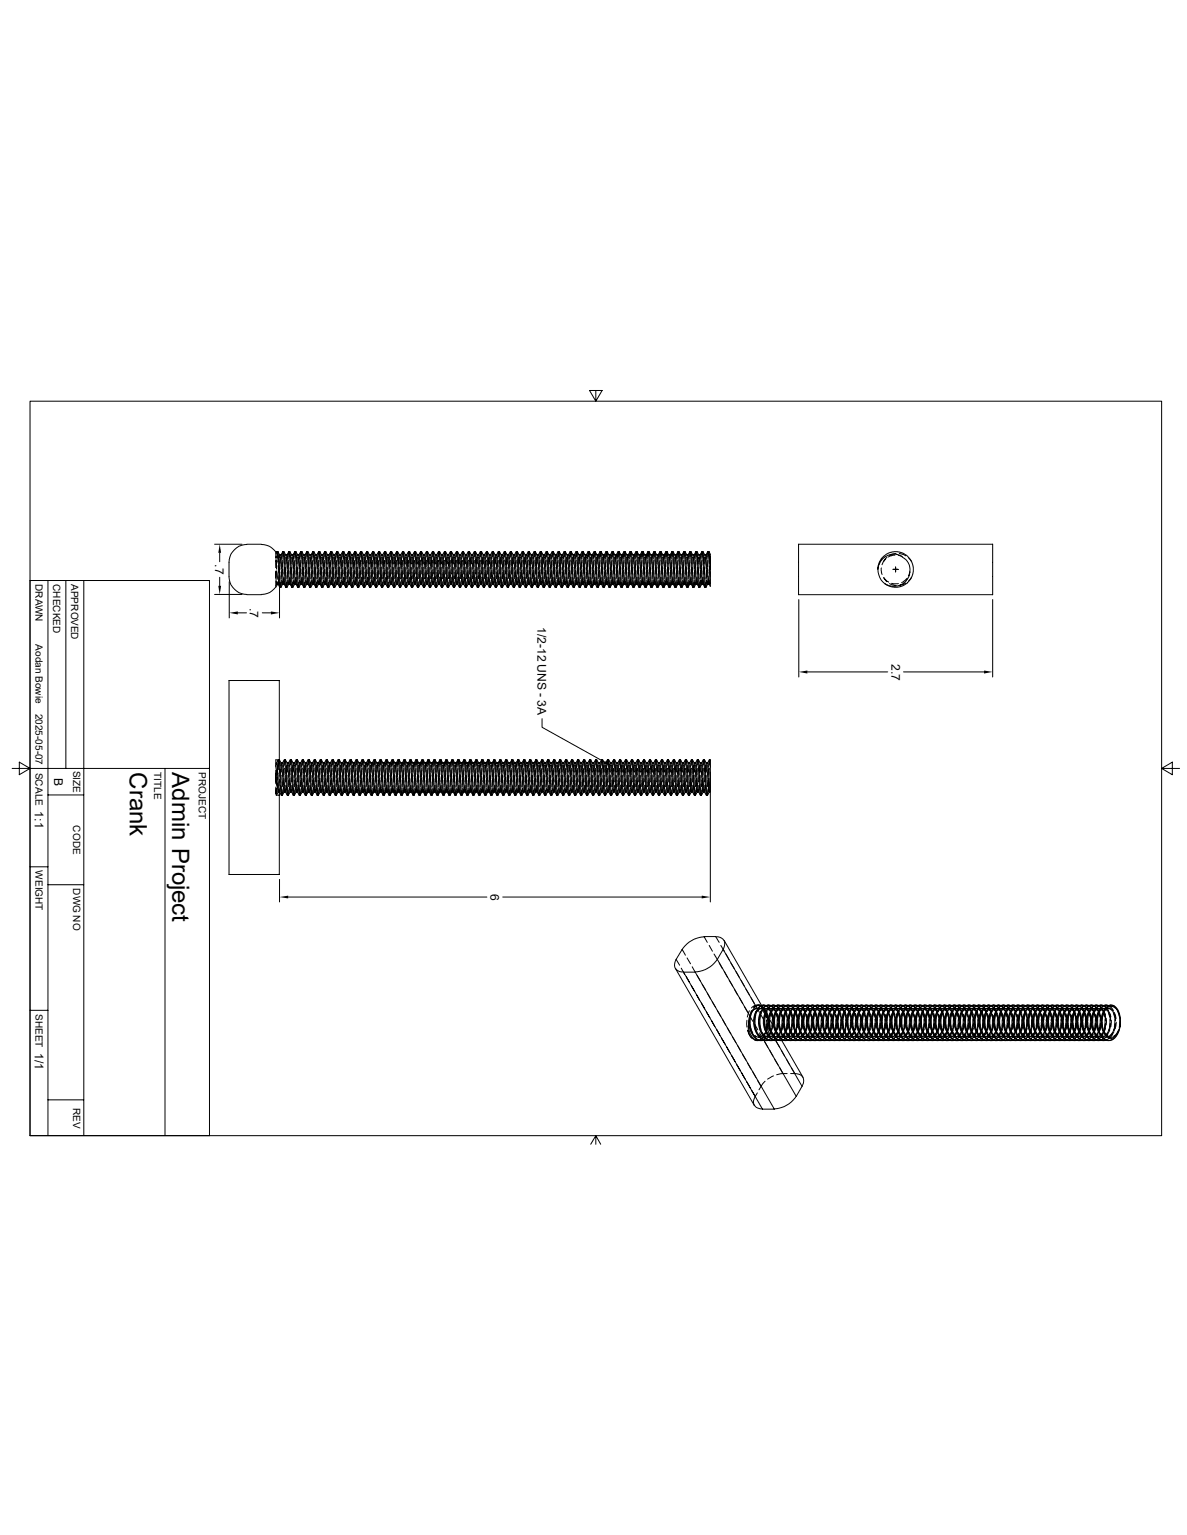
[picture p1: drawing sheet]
<svg xmlns="http://www.w3.org/2000/svg" width="216mm" height="279mm" viewBox="0 0 216 279" stroke-linecap="round" stroke-linejoin="round" font-family="sans-serif">
<defs><g id="words">
<g font-size="4.4">
<text x="23.6" y="140.5" transform="rotate(90 23.6 140.5)">Crank</text>
<text x="31.3" y="140.5" transform="rotate(90 31.3 140.5)">Admin Project</text>
</g>
<g font-size="2.2">
<text x="39.2" y="102.7" transform="rotate(90 39.2 102.7)">.7</text>
<text x="45.5" y="110.6" transform="rotate(90 45.5 110.6)">.7</text>
<text x="97.8" y="114.1" transform="rotate(90 97.8 114.1)">1/2-12 UNS - 3A</text>
<text x="162.1" y="120.8" transform="rotate(90 162.1 120.8)">2.7</text>
<text x="9.9" y="141.6" transform="rotate(90 9.9 141.6)">B</text>
<text x="6.3" y="147.7" transform="rotate(90 6.3 147.7)">1:1</text>
<text x="89.2" y="162.7" transform="rotate(90 89.2 162.7)">6</text>
<text x="6.3" y="191.7" transform="rotate(90 6.3 191.7)">1/1</text>
</g>
<g font-size="1.8">
<text x="6.4" y="106.3" transform="rotate(90 6.4 106.3)">DRAWN</text>
<text x="9.7" y="106.3" transform="rotate(90 9.7 106.3)">CHECKED</text>
<text x="13" y="106.3" transform="rotate(90 13 106.3)">APPROVED</text>
<text x="6.4" y="117.3" transform="rotate(90 6.4 117.3)">Aodan Bowie</text>
<text x="6.4" y="129.9" transform="rotate(90 6.4 129.9)">2025-05-07</text>
<text x="6.4" y="140.6" transform="rotate(90 6.4 140.6)">SCALE</text>
<text x="13.3" y="140.2" transform="rotate(90 13.3 140.2)">SIZE</text>
<text x="28.1" y="140.5" transform="rotate(90 28.1 140.5)">TITLE</text>
<text x="36.2" y="140.5" transform="rotate(90 36.2 140.5)">PROJECT</text>
<text x="13.3" y="150.2" transform="rotate(90 13.3 150.2)">CODE</text>
<text x="6.4" y="158.4" transform="rotate(90 6.4 158.4)">WEIGHT</text>
<text x="13.3" y="161.7" transform="rotate(90 13.3 161.7)">DWG NO</text>
<text x="6.4" y="184.5" transform="rotate(90 6.4 184.5)">SHEET</text>
<text x="13.3" y="201.6" transform="rotate(90 13.3 201.6)">REV</text>
</g>
</g></defs>
<g fill="none" stroke="#000" stroke-width=".18">
<path d="M5.5 73h205.8v133.7h-205.8zM108.4 71.1v1.9l-1.2-1.9h2.3l-1.1 1.9M39 99.1h5M44.9 99.1a3.3 3.3 0 0 0-3.2 3.3v2.5a3.3 3.3 0 0 0 3.2 3.3M44.9 99.1h2.6M47.5 99.1a3.3 3.3 0 0 1 3.3 3.3v2.5a3.3 3.3 0 0 1-3.3 3.3M145.2 99.1h35.4v9.1h-35.4zM5.5 105.7h32.6v101h-32.6zM8.7 105.7v101M12 105.7v34.2M15.2 105.7v101M39 108.2h5"/>
<path d="M40 100.6v1.6M40 105.1v1.5M41.7 105.9v6.6M43.3 111.5h1.5M44.9 108.2h2.6M47.7 111.5h1.6M50.2 100.4v1.1M50.2 103.3v-1.2l.1 1.5M50.2 104v1.3l.1 1 .1-.4M50.2 105.8v1.1M50.2 103.9v1.2M50.2 101.3v.9"/>
<path d="M50.3 102.1v1.2M50.3 100.4l.2 .3v1.6M50.3 100.4v.3M50.3 104.2l.1 1.3M50.3 100.4l-.1 .3M50.3 106.3h.3M50.4 106.3l-.2 .3M50.4 100.4h.1M50.5 106v.3M50.5 100.4l-.1 1M50.5 100.4l.2 1.9M50.5 106.3h.1"/>
<path d="M50.5 106.3l.4 .6M50.5 100.4l.4 .6M50.6 103l.1 1.2M50.6 104.1l-.1 1.1M50.7 104.8l.2 2.1M50.7 105.1l-.2 1.2M50.7 102.2l-.1 1.2M50.8 103l.1 3 .2 .9M50.8 103.3v1.2M50.8 105.9v6.6M50.9 101l-.1 .6M50.9 101l.5 5.3"/>
<path d="M50.9 101h.2M50.9 106.9h.2M51 101.4l-.1 1.3M51.1 106l-.2 .9M51.1 101l.5 5.3M51.1 101h.1M51.1 104.1v1.3M51.2 105.6l-.1 1.2M51.3 102.3l-.1 1.2M51.4 103.8l-.1 1.2M51.4 100.5l-.1 1.2M51.4 100.4l.2 .9 .4 5.6"/>
<path d="M51.4 101.9v1.3M51.4 100.4l-.3 .6M51.4 106.3h.3M51.4 106.3h.1M51.4 106.3l-.3 .6M51.4 100.4h.2M51.6 105.1l-.2 1.2M51.6 100.4l.6 6.5 .3-.6M51.6 100.4l-.1 .9M51.6 100.4l.5 .9 .3 4.3 .1 .7M51.6 106.3l.4 .6M51.7 103.3l-.1 1.2"/>
<path d="M51.8 105.1l-.2 1.2M51.9 101.4l-.1 1.3M51.9 103.3v1.2M52 101h.2M52 106.9h.2M52.1 101.4l-.1 1.3M52.2 106l-.2 .9M52.2 101l.5 5.3M52.2 101h.1M52.2 104.1v1.3M52.3 105.6l-.1 1.2M52.4 102.3l-.1 1.2"/>
<path d="M52.4 103.8v1.2M52.5 100.5l-.1 1.2M52.5 100.4l.6 6.5M52.5 101.9v1.3M52.5 100.4l-.3 .6M52.5 106.3h.3M52.5 106.3h.1M52.5 100.4h.2M52.7 105.1l-.2 1.2M52.7 100.4l.5 1 .4 4.9M52.7 100.4l.6 6.5M52.7 100.4l-.1 .9"/>
<path d="M52.7 106.3l.4 .6M52.8 103.3l-.1 1.2M52.9 105.1l-.2 1.2M53 101.4l-.1 1.3M53 103.3v1.2M53 101h.3l.1 .3 .4 5M53.1 106.9h.2M53.2 101.4l-.1 1.3M53.2 106l-.1 .9M53.3 104.1v1.2M53.4 102.3v1.2M53.4 105.6l-.1 1.2"/>
<path d="M53.5 103.8v1.2M53.6 100.5l-.1 1.2M53.6 106.3h.2M53.6 100.4l.6 6.5M53.6 102v1.2M53.6 100.4l-.3 .6M53.6 106.3l-.3 .6M53.6 100.4h.2M53.8 105.1l-.2 1.2M53.8 100.4l.4 .8 .5 5.1M53.8 100.4l.6 6.5M53.8 100.4l-.1 .9"/>
<path d="M53.8 106.3l.3 .6M53.9 103.3l-.1 1.2M54 105.1l-.2 1.2M54.1 101.4l-.2 1.3M54.1 103.3v1.2M54.1 101h.3M54.2 106.9h.2M54.3 101.4l-.2 1.3M54.3 106l-.1 .9M54.4 101l.3-.6 .4 5.6 .2 .9M54.4 101l.5 5.3M54.4 101h.1"/>
<path d="M54.4 104.1v1.3M54.5 105.6l-.1 1.2M54.5 102.3l-.1 1.2M54.6 103.8l-.1 1.2M54.7 100.5l-.1 1.2M54.7 101.9v1.3M54.7 106.3h.2M54.7 106.3h.1M54.7 106.3l-.3 .6M54.7 100.4h.2M54.9 105.1l-.2 1.2M54.9 100.4l.4 .9 .3 4.2 .2 .8"/>
<path d="M54.9 100.4l.5 6.5 .4-.6M54.9 100.4l-.2 .9M54.9 106.3l.3 .6M55 103.3l-.1 1.2M55.1 105.1l-.2 1.2M55.2 101.4l-.2 1.3M55.2 103.3l-.1 1.2M55.2 101h.3M55.3 106.9h.1M55.4 101.4l-.2 1.3M55.4 106l-.1 .9M55.5 101l.5 5.3"/>
<path d="M55.5 101h.1M55.5 104.1v1.3M55.6 105.6l-.1 1.2M55.6 102.3l-.1 1.2M55.7 103.8l-.1 1.2M55.8 100.5l-.1 1.2M55.8 100.4l.2 .9 .3 5.6M55.8 102l-.1 1.2M55.8 100.4l-.3 .6M55.8 106.3h.2M55.8 106.3h.1M55.8 100.4h.2"/>
<path d="M56 105.1l-.2 1.2M56 100.4l.5 6.5M56 100.4l-.2 .9M56 106.3l.3 .6M56 100.4l.4 .9 .5 5M56.1 103.3l-.1 1.2M56.2 105.1l-.1 1-.1 .2M56.2 101.4l-.1 1.3M56.3 103.3l-.1 1.2M56.3 101h.3M56.3 106.9h.2M56.4 101.4l-.1 1.3"/>
<path d="M56.5 106l-.2 .9M56.6 101l.5 5.3M56.6 101h-.1M56.6 104.1l-.1 1.2M56.7 102.3l-.1 1.2M56.7 105.6l-.1 1.2M56.8 103.8l-.1 1.2M56.9 106.3h.2M56.9 100.5l-.2 1.2M56.9 100.4l.5 6.5M56.9 101.9l-.1 1.3M56.9 100.4l-.3 .6"/>
<path d="M56.9 106.3l-.4 .6M56.9 100.4h.2M57 105.1l-.1 1.2M57.1 100.4l.4 1 .5 4.9M57.1 100.4l.5 6.5M57.1 100.4l-.2 .9M57.1 106.3l.3 .6M57.1 103.3v1.2M57.3 105.1l-.2 1.2M57.3 101.4l-.1 1.3M57.4 103.3l-.1 1.2M57.4 101h.2"/>
<path d="M57.4 106.9h.2M57.5 101.4l-.1 1.3M57.6 106l-.2 .9M57.6 101l.2 .7 .4 4.6M57.7 104.1l-.1 1.3M57.8 102.3l-.1 1.2M57.8 105.6l-.2 1.2M57.9 103.8l-.1 1.2M58 100.5l-.2 1.2M58 100.4l.1 .7 .3 4.9 .1 .9M58 100.4l-.4 .6M58 106.3h.2"/>
<path d="M58 106.3l-.4 .6M58 101.9l-.1 1.3M58 106.3h.1M58 100.4h.2M58.1 105.1l-.1 1.2M58.2 100.4l.4 .8 .5 5.1M58.2 100.4l.3 5.6 .2 .9M58.2 100.4l-.2 .9M58.2 106.3l.3 .6M58.3 103.3l-.1 1.2M58.3 105.1l-.1 1.2M58.4 101.4l-.1 1.3"/>
<path d="M58.5 103.3l-.1 1.2M58.5 101h.2M58.5 106.9h.2M58.6 101.4l-.1 1.3M58.7 106l-.2 .9M58.7 101l.4-.6 .5 6.5M58.7 101l.6 5.3M58.8 104.1l-.1 1.3M58.8 105.6l-.1 1.2M58.9 102.3l-.1 1.2M59 103.8l-.1 1.2M59.1 100.5l-.2 1.2"/>
<path d="M59.1 102l-.1 1.2M59.1 106.3h.2M59.1 106.3h.1M59.1 106.3l-.4 .6M59.1 100.4h.1M59.2 105.1l-.1 1.2M59.2 100.4l.2 .9 .3 5.3 .1 .3M59.2 100.4l-.1 .9M59.3 100.4l.4 .9 .3 4.2 .2 .8M59.3 106.3l.3 .6M59.4 103.3l-.1 1.2M59.4 105.1l-.1 1.2"/>
<path d="M59.5 101.4l-.1 1.3M59.6 103.3l-.1 1.2M59.6 101h.2M59.6 106.9h.2M59.7 101.4l-.1 1.3M59.8 106l-.2 .9M59.8 101l.5 5.3M59.9 104.1l-.1 1.2M59.9 105.6l-.1 1.2M60 102.3l-.1 1.2M60.1 103.8l-.1 1.2M60.2 100.5l-.2 1.2"/>
<path d="M60.2 100.4l.5 6.5M60.2 101.9l-.1 1.3M60.2 100.4l-.4 .6M60.2 106.3h.2M60.2 106.3h.1M60.2 106.3l-.4 .6M60.2 100.4h.1M60.3 105.1l-.1 1.2M60.3 100.4l.6 6.5M60.3 100.4l-.1 .9M60.3 106.3l.4 .6M60.4 100.4l.4 1 .4 4.9"/>
<path d="M60.5 103.3l-.1 1.2M60.5 105.1l-.2 1.2M60.6 101.4l-.1 1.3M60.7 103.3l-.1 1.2M60.7 101h.2M60.7 106.9h.2M60.8 101.4l-.1 1.3M60.8 106l-.1 .9M60.9 101l.5 5.3M61 104.1l-.1 1.3M61 102.3v1.2M61 105.6l-.1 1.2"/>
<path d="M61.1 103.8v1.2M61.2 100.5l-.1 1.2M61.2 106.3h.3M61.3 100.4l.5 6.5M61.3 101.9l-.1 1.3M61.3 100.4l-.4 .6M61.3 106.3l-.4 .6M61.3 100.4h.1M61.4 105.1l-.2 1.2M61.4 100.4l.4 .8 .5 5.1M61.4 100.4l.6 6.5M61.4 100.4l-.1 .9"/>
<path d="M61.4 106.3l.4 .6M61.5 103.3l-.1 1.2M61.6 105.1l-.2 1.2M61.7 101.4l-.1 1.3M61.8 103.3l-.1 1.2M61.8 101h.2M61.8 106.9h.2M61.9 101.4l-.1 1.3M61.9 106l-.1 .9M62 101l.4-.6 .3 5.6 .2 .9M62 101l.5 5.3M62.1 104.1l-.1 1.2"/>
<path d="M62.1 105.6l-.1 1.2M62.1 102.3v1.2M62.2 103.8l-.1 1.2M62.3 100.5l-.1 1.2M62.3 101.9v1.3M62.3 106.3h.3M62.3 106.3l-.3 .6M62.4 106.3h-.1M62.4 100.4h.1M62.5 105.1l-.2 1.2M62.5 100.4l.4 .8 .3 4.3 .2 .8M62.5 100.4l.5 6.5 .4-.6"/>
<path d="M62.5 100.4l-.1 .9M62.5 106.3l.4 .6M62.6 103.3l-.1 1.2M62.7 105.1l-.2 1.2M62.8 101.4l-.1 1.3M62.8 103.3l-.1 1.2M62.9 101h.2M62.9 106.9h.1M63 101.4l-.1 1.3M63 106l-.1 .9M63.1 101l.5 5.3M63.1 104.1v1.3"/>
<path d="M63.2 105.6l-.1 1.2M63.2 102.3v1.2M63.3 103.8l-.1 1.2M63.4 100.5l-.1 1.2M63.4 100.4l.2 .9 .4 5.6M63.4 101.9l-.1 1.3M63.4 100.4l-.3 .6M63.4 106.3h.3M63.4 106.3h.1M63.4 100.4h.2M63.6 105.1l-.2 1.2M63.6 100.4l.5 6.5 .4-.6"/>
<path d="M63.6 100.4l-.1 .9M63.6 106.3l.4 .6M63.6 100.4l.5 .9 .4 5M63.7 103.3l-.1 1.2M63.8 105.1l-.1 1-.1 .2M63.8 101.4v1.3M63.9 103.3l-.1 1.2M64 101h.2M64 106.9h.1M64.1 101.4l-.1 1.3M64.1 106l-.1 .9M64.2 101l.5 5.3"/>
<path d="M64.2 101h-.1M64.2 104.1l-.1 1.3M64.3 105.6l-.1 1.2M64.3 102.3v1.2M64.4 103.8l-.1 1.2M64.5 106.3h.2M64.5 100.5l-.2 1.2M64.5 100.4l.6 6.5M64.5 102l-.1 1.2M64.5 100.4l-.3 .6M64.5 100.4h.2M64.7 105.1l-.2 1.2"/>
<path d="M64.7 100.4l.5 1 .4 4.9M64.7 100.4l.5 6.5M64.7 100.4l-.1 .9M64.7 106.3l.4 .6M64.8 103.3l-.1 1.2M64.9 105.1l-.2 1.2M64.9 101.4v1.3M65 103.3l-.1 1.2M65 101h.3M65.1 106.9h.1M65.2 101.4l-.1 1.3M65.2 106l-.1 .9"/>
<path d="M65.2 101l.4-.6 .6 6.5M65.3 101l.5 5.3M65.3 104.1l-.1 1.2M65.4 102.3v1.2M65.4 105.6l-.2 1.2M65.5 103.8l-.1 1.2M65.6 100.5l-.2 1.2M65.6 106.3h.2M65.6 106.3l-.4 .6M65.6 101.9l-.1 1.3M65.6 106.3h.1M65.6 100.4h.2"/>
<path d="M65.7 105.1l-.1 1.2M65.8 100.4l.4 .8 .5 5.1M65.8 100.4l.4 5.6 .1 .9M65.8 100.4l-.1 .9M65.8 106.3l.3 .6M65.9 103.3l-.1 1.2M66 105.1l-.2 1.2M66 101.4l-.1 1.3M66.1 103.3l-.1 1.2M66.1 101h.2M66.2 106.9h.1M66.3 101.4l-.2 1.3"/>
<path d="M66.3 106l-.1 .9M66.3 101l.4-.6 .5 6.5M66.3 101l.6 5.3M66.4 104.1l-.1 1.3M66.5 105.6l-.2 1.2M66.5 102.3l-.1 1.2M66.6 103.8l-.1 1.2M66.7 100.5l-.2 1.2M66.7 102l-.1 1.2M66.7 106.3h.2M66.7 106.3h.1M66.7 106.3l-.4 .6"/>
<path d="M66.7 100.4h.1M66.8 105.1l-.1 1.2M66.8 100.4l.2 .9 .4 5.6 .4-.6M66.8 100.4l-.1 .9M66.9 100.4l.4 .9 .3 4.2 .2 .8M66.9 106.3l.3 .6M67 103.3l-.1 1.2M67.1 105.1l-.2 1.2M67.1 101.4l-.1 1.3M67.2 103.3l-.1 1.2M67.2 101h.2M67.2 106.9h.2"/>
<path d="M67.4 101.4l-.2 1.3M67.4 106l-.2 .9M67.4 101l.5 5.3M67.5 104.1l-.1 1.3M67.6 105.6l-.2 1.2M67.6 102.3l-.1 1.2M67.7 103.8l-.1 1.2M67.8 100.5l-.2 1.2M67.8 100.4l.5 6.5M67.8 101.9l-.1 1.3M67.8 100.4l-.4 .6M67.8 106.3h.2"/>
<path d="M67.8 106.3h.1M67.8 100.4h.1M67.9 105.1l-.1 1.2M67.9 100.4l.6 6.5M67.9 100.4l-.1 .9M67.9 106.3l.4 .6M68 100.4l.4 .9 .4 5M68.1 103.3l-.1 1.2M68.2 105.1l-.3 1.2M68.2 101.4l-.1 1.3M68.3 103.3l-.1 1.2M68.3 101h.2"/>
<path d="M68.3 106.9h.2M68.4 101.4l-.1 1.3M68.5 106l-.2 .9M68.5 101l.5 5.3M68.6 104.1l-.1 1.3M68.7 102.3l-.1 1.2M68.7 105.6l-.2 1.2M68.7 103.8v1.2M68.8 100.5l-.1 1.2M68.8 106.3h.3M68.9 100.4l.5 6.5M68.9 101.9l-.1 1.3"/>
<path d="M68.9 100.4l-.4 .6M68.9 106.3l-.4 .6M68.9 100.4h.1M69 105.1l-.2 1.2M69 100.4l.5 1 .4 4.9M69 100.4l.6 6.5M69 100.4l-.1 .9M69 106.3l.4 .6M69.1 103.3l-.1 1.2M69.3 105.1l-.3 1.2M69.3 101.4l-.1 1.3M69.4 103.3l-.1 1.2"/>
<path d="M69.4 101h.2M69.4 106.9h.2M69.5 101.4l-.1 1.3M69.6 106l-.2 .9M69.6 101l.4-.6 .5 6.5M69.6 101l.2 .7 .3 4.6M69.7 104.1l-.1 1.3M69.7 105.6l-.1 1.2M69.8 102.3l-.1 1.2M69.8 103.8v1.2M69.9 100.5l-.1 1.2M69.9 102v1.2"/>
<path d="M69.9 106.3h.3M69.9 106.3l-.3 .6M70 106.3h-.1M70 100.4h.1M70.1 105.1l-.2 1.2M70.1 100.4l.5 .8 .4 5.1M70.1 100.4l.6 6.5 .3-.6M70.1 100.4l-.1 .9M70.1 106.3l.4 .6M70.2 103.3l-.1 1.2M70.3 105.1l-.2 1.2M70.4 101.4l-.1 1.3"/>
<path d="M70.4 103.3v1.2M70.5 101h.2M70.5 106.9h.2M70.6 101.4l-.1 1.3M70.7 106l-.2 .9M70.7 101l.5 5.3M70.7 104.1v1.2M70.8 105.6l-.1 1.2M70.9 102.3l-.1 1.2M71 103.8l-.1 1.2M71 100.5l-.1 1.2M71 100.4l.2 .9 .4 5.6"/>
<path d="M71 101.9v1.3M71 100.4l-.3 .6M71 106.3h.3M71 106.3h.1M71 100.4h.2M71.2 105.1l-.2 1.2M71.2 100.4l.6 6.5 .3-.6M71.2 100.4l-.1 .9M71.2 100.4l.5 .9 .3 4.3 .1 .7M71.2 106.3l.4 .6M71.3 103.3l-.1 1.2M71.4 105.1l-.2 1.2"/>
<path d="M71.5 101.4l-.1 1.3M71.5 103.3v1.2M71.6 101h.2M71.6 106.9h.2M71.7 101.4l-.1 1.3M71.8 106l-.2 .9M71.8 101l.5 5.3M71.8 101h.1M71.8 104.1v1.3M71.9 105.6l-.1 1.2M72 102.3l-.1 1.2M72 103.8v1.2"/>
<path d="M72.1 100.5l-.1 1.2M72.1 100.4l.6 6.5M72.1 101.9v1.3M72.1 100.4l-.3 .6M72.1 106.3h.2M72.1 106.3h.1M72.1 100.4h.2M72.3 105.1l-.2 1.2M72.3 100.4l.5 1 .4 4.9M72.3 100.4l.6 6.5M72.3 100.4l-.1 .9M72.3 106.3l.4 .6"/>
<path d="M72.4 103.3l-.1 1.2M72.5 105.1l-.2 1.2M72.6 101.4l-.1 1.3M72.6 103.3v1.2M72.6 101h.3l.1 .3 .4 5M72.7 106.9h.2M72.8 101.4l-.1 1.3M72.8 106l-.1 .9M72.9 104.1v1.3M73 102.3v1.2M73 105.6l-.1 1.2M73.1 103.8v1.2"/>
<path d="M73.2 100.5l-.1 1.2M73.2 106.3h.2M73.2 106.3l-.3 .6M73.2 100.4l.6 6.5M73.2 102v1.2M73.2 100.4l-.3 .6M73.2 106.3h.1M73.2 100.4h.2M73.4 105.1l-.2 1.2M73.4 100.4l.4 .8 .5 5.1M73.4 100.4l.6 6.5M73.4 100.4l-.1 .9"/>
<path d="M73.4 106.3l.3 .6M73.5 103.3l-.1 1.2M73.6 105.1l-.2 1.2M73.7 101.4l-.2 1.3M73.7 103.3v1.2M73.7 101h.3M73.8 106.9h.2M73.9 101.4l-.2 1.3M73.9 106l-.1 .9M74 101l.3-.6 .5 6.5M74 101l.5 5.3M74 101h.1"/>
<path d="M74 104.1v1.3M74.1 105.6l-.1 1.2M74.1 102.3l-.1 1.2M74.2 103.8l-.1 1.2M74.3 100.5l-.1 1.2M74.3 101.9v1.3M74.3 106.3h.2M74.3 106.3h.1M74.3 106.3l-.3 .6M74.3 100.4h.2M74.5 105.1l-.2 1.2M74.5 100.4l.4 .9 .3 4.2 .2 .8"/>
<path d="M74.5 100.4l.5 6.5 .4-.6M74.5 100.4l-.2 .9M74.5 106.3l.3 .6M74.6 103.3l-.1 1.2M74.7 105.1l-.2 1.2M74.8 101.4l-.2 1.3M74.8 103.3l-.1 1.2M74.8 101h.3M74.8 106.9h.2M75 101.4l-.2 1.3M75 106l-.2 .9M75.1 101l.5 5.3"/>
<path d="M75.1 101h.1M75.1 104.1v1.3M75.2 105.6l-.1 1.2M75.2 102.3l-.1 1.2M75.3 103.8l-.1 1.2M75.4 100.5l-.1 1.2M75.4 100.4l.5 6.5M75.4 102l-.1 1.2M75.4 100.4l-.3 .6M75.4 106.3h.2M75.4 106.3h.1M75.4 100.4h.2"/>
<path d="M75.6 105.1l-.2 1.2M75.6 100.4l.5 6.5M75.6 100.4l-.2 .9M75.6 106.3l.3 .6M75.6 100.4l.4 .9 .5 5M75.7 103.3l-.1 1.2M75.8 105.1l-.1 1-.1 .2M75.8 101.4l-.1 1.3M75.9 103.3l-.1 1.2M75.9 101h.3M75.9 106.9h.2M76 101.4l-.1 1.3"/>
<path d="M76.1 106l-.2 .9M76.2 101l.5 5.3M76.2 101h-.1M76.2 104.1l-.1 1.2M76.3 102.3l-.1 1.2M76.3 105.6l-.1 1.2M76.4 103.8l-.1 1.2M76.5 106.3h.2M76.5 100.5l-.2 1.2M76.5 100.4l.5 6.5M76.5 101.9l-.1 1.3M76.5 100.4l-.3 .6"/>
<path d="M76.5 106.3l-.4 .6M76.5 100.4h.2M76.6 105.1l-.1 1.2M76.7 100.4l.4 1 .5 4.9M76.7 100.4l.5 6.5M76.7 100.4l-.2 .9M76.7 106.3l.3 .6M76.8 103.3l-.1 1.2M76.9 105.1l-.2 1.2M76.9 101.4l-.1 1.3M77 103.3l-.1 1.2M77 101h.2"/>
<path d="M77 106.9h.2M77.1 101.4l-.1 1.3M77.2 106l-.2 .9M77.2 101l.2 .7 .4 4.6M77.2 101h.1M77.3 104.1l-.1 1.3M77.4 102.3l-.1 1.2M77.4 105.6l-.2 1.2M77.5 103.8l-.1 1.2M77.6 100.5l-.2 1.2M77.6 100.4l.1 .7 .3 4.9 .1 .9M77.6 100.4l-.4 .6"/>
<path d="M77.6 106.3h.2M77.6 106.3l-.4 .6M77.6 101.9l-.1 1.3M77.6 106.3h.1M77.6 100.4h.2M77.7 105.1l-.1 1.2M77.8 100.4l.4 .8 .5 5.1M77.8 100.4l.3 5.6 .2 .9M77.8 100.4l-.2 .9M77.8 106.3l.3 .6M77.9 103.3l-.1 1.2M77.9 105.1l-.1 1.2"/>
<path d="M78 101.4l-.1 1.3M78.1 103.3l-.1 1.2M78.1 101h.2M78.1 106.9h.2M78.2 101.4l-.1 1.3M78.3 106l-.2 .9M78.3 101l.4-.6 .5 6.5M78.3 101l.6 5.3M78.3 101h.1M78.4 104.1l-.1 1.3M78.4 105.6l-.1 1.2M78.5 102.3l-.1 1.2"/>
<path d="M78.6 103.8l-.1 1.2M78.7 100.5l-.2 1.2M78.7 101.9l-.1 1.3M78.7 106.3h.2M78.7 106.3h.1M78.7 106.3l-.4 .6M78.7 100.4h.1M78.8 105.1l-.1 1.2M78.8 100.4l.2 .9 .4 5.6 .4-.6M78.8 100.4l-.1 .9M78.9 100.4l.4 .9 .3 4.3 .2 .7M78.9 106.3l.3 .6"/>
<path d="M79 103.3l-.1 1.2M79 105.1l-.1 1.2M79.1 101.4l-.1 1.3M79.2 103.3l-.1 1.2M79.2 101h.2M79.2 106.9h.2M79.3 101.4l-.1 1.3M79.4 106l-.2 .9M79.4 101l.5 5.3M79.4 101h.1M79.5 104.1l-.1 1.3M79.5 105.6l-.1 1.2"/>
<path d="M79.6 102.3l-.1 1.2M79.7 103.8l-.1 1.2M79.8 100.5l-.2 1.2M79.8 100.4l.5 6.5M79.8 101.9l-.1 1.3M79.8 100.4l-.4 .6M79.8 106.3h.2M79.8 106.3h.1M79.8 100.4h.1M79.9 105.1l-.1 1.2M79.9 100.4l.6 6.5M79.9 100.4l-.1 .9"/>
<path d="M79.9 106.3l.4 .6M80 100.4l.3 .7 .5 5.2M80.1 103.3l-.1 1.2M80.1 105.1l-.2 1.2M80.2 101.4l-.1 1.3M80.3 103.3l-.1 1.2M80.3 101h.2l.1 .3 .4 5M80.3 106.9h.2M80.4 101.4l-.1 1.3M80.4 106l-.1 .9M80.6 104.1l-.1 1.3M80.6 102.3v1.2"/>
<path d="M80.6 105.6l-.1 1.2M80.7 103.8v1.2M80.8 100.5l-.1 1.2M80.8 106.3h.3M80.9 100.4l.5 6.5M80.9 102l-.1 1.2M80.9 100.4l-.4 .6M80.9 106.3l-.4 .6M80.9 100.4h.1M81 105.1l-.2 1.2M81 100.4l.4 .8 .5 5.1M81 100.4l.6 6.5"/>
<path d="M81 100.4l-.1 .9M81 106.3l.4 .6M81.1 103.3l-.1 1.2M81.2 105.1l-.2 1.2M81.3 101.4l-.1 1.3M81.4 103.3l-.1 1.2M81.4 101h.2M81.4 106.9h.2M81.5 101.4l-.1 1.3M81.5 106l-.1 .9M81.6 101l.4-.6 .3 5.6 .2 .9M81.6 101l.5 5.3"/>
<path d="M81.6 101h.1M81.7 104.1l-.1 1.2M81.7 105.6l-.1 1.2M81.7 102.3v1.2M81.8 103.8l-.1 1.2M81.9 100.5l-.1 1.2M81.9 101.9v1.3M81.9 106.3h.3M81.9 106.3l-.3 .6M82 106.3h-.1M82 100.4h.1M82.1 105.1l-.2 1.2"/>
<path d="M82.1 100.4l.4 .8 .3 4.3 .2 .8M82.1 100.4l.5 6.5 .4-.6M82.1 100.4l-.1 .9M82.1 106.3l.4 .6M82.2 103.3l-.1 1.2M82.3 105.1l-.2 1.2M82.4 101.4l-.1 1.3M82.4 103.3l-.1 1.2M82.5 101h.2M82.5 106.9h.1M82.6 101.4l-.1 1.3M82.6 106l-.1 .9"/>
<path d="M82.7 101l.5 5.3M82.7 101h.1M82.7 104.1v1.3M82.8 105.6l-.1 1.2M82.8 102.3v1.2M82.9 103.8l-.1 1.2M83 100.5l-.1 1.2M83 100.4l.2 .9 .4 5.6M83 101.9l-.1 1.3M83 100.4l-.3 .6M83 106.3h.3M83 106.3h.1"/>
<path d="M83 100.4h.2M83.2 105.1l-.2 1.2M83.2 100.4l.5 6.5 .4-.6M83.2 100.4l-.1 .9M83.2 106.3l.4 .6M83.2 100.4l.5 .9 .4 5 .2-1.2M83.3 103.3l-.1 1.2M83.4 105.1l-.1 1-.1 .2M83.4 101.4v1.3M83.5 103.3l-.1 1.2M83.6 101h.2M83.6 106.9h.1"/>
<path d="M83.7 101.4l-.1 1.3M83.7 106l-.1 .9M83.8 101l.5 5.3M83.8 101h-.1M83.8 104.1l-.1 1.2M83.9 102.3v1.2M83.9 105.6l-.1 1.2M84 103.8l-.1 1.2M84.1 106.3h.2M84.1 100.5l-.2 1.2M84.1 100.4l.6 6.5M84.1 102l-.1 1.2"/>
<path d="M84.1 100.4l-.3 .6M84.1 100.4h.2M84.3 100.4l.5 1 .4 4.9 .1-1.2M84.3 100.4l.5 6.5M84.3 100.4l-.1 .9M84.3 106.3l.4 .6M84.4 103.3l-.1 1.2M84.5 105.1l-.2 1.2M84.5 101.4v1.3M84.6 103.3l-.1 1.2M84.6 101h.3l.1 .3 .4 5M84.7 106.9h.1"/>
<path d="M84.8 101.4l-.1 1.3M84.8 106l-.1 .9M84.8 101l.4-.6 .6 6.5M84.9 104.1l-.1 1.3M85 102.3v1.2M85 105.6l-.2 1.2M85.1 103.8l-.1 1.2M85.2 100.5l-.2 1.2M85.2 106.3h.2M85.2 106.3l-.4 .6M85.2 101.9l-.1 1.3M85.2 106.3h.1"/>
<path d="M85.2 100.4h.2M85.4 100.4l.4 .8 .5 5.1M85.4 100.4l.4 5.6 .1 .9M85.4 100.4l-.1 .9M85.4 106.3l.3 .6M85.5 103.3l-.1 1.2M85.6 105.1l-.2 1.2M85.6 101.4l-.1 1.3M85.7 103.3l-.1 1.2M85.7 101h.2M85.8 106.9h.1M85.9 101.4l-.2 1.3"/>
<path d="M85.9 106l-.1 .9M85.9 101l.4-.6 .5 6.5M85.9 101l.6 5.3M86 104.1l-.1 1.3M86.1 105.6l-.2 1.2M86.1 102.3l-.1 1.2M86.2 103.8l-.1 1.2M86.3 100.5l-.2 1.2M86.3 102l-.1 1.2M86.3 106.3h.2M86.3 106.3h.1M86.3 106.3l-.4 .6"/>
<path d="M86.3 100.4h.1M86.4 105.1l-.1 1.2M86.4 100.4l.2 .9 .4 5.6 .4-.6M86.4 100.4l-.1 .9M86.5 100.4l.4 .9 .3 4.2 .2 .8M86.5 106.3l.3 .6M86.6 103.3l-.1 1.2M86.7 105.1l-.2 1.2M86.7 101.4l-.1 1.3M86.8 103.3l-.1 1.2M86.8 101h.2M86.8 106.9h.2"/>
<path d="M87 101.4l-.2 1.3M87 106l-.2 .9M87 101l.5 5.3M87 101h.1M87.1 104.1l-.1 1.3M87.2 105.6l-.2 1.2M87.2 102.3l-.1 1.2M87.3 103.8l-.1 1.2M87.4 100.5l-.2 1.2M87.4 100.4l.5 6.5M87.4 101.9l-.1 1.3M87.4 100.4l-.4 .6"/>
<path d="M87.4 106.3h.2M87.4 106.3h.1M87.4 100.4h.1M87.5 105.1l-.1 1.2M87.5 100.4l.6 6.5M87.5 100.4l-.1 .9M87.5 106.3l.4 .6M87.6 100.4l.4 .9 .4 5 .2-1.2M87.7 103.3l-.1 1.2M87.8 105.1l-.3 1.2M87.8 101.4l-.1 1.3M87.9 103.3l-.1 1.2"/>
<path d="M87.9 101h.2M87.9 106.9h.2M88 101.4l-.1 1.3M88.1 106l-.2 .9M88.1 101l.5 5.3M88.2 104.1l-.1 1.3M88.3 102.3l-.1 1.2M88.3 105.6l-.2 1.2M88.3 103.8v1.2M88.4 100.5l-.1 1.2M88.4 106.3h.3M88.5 100.4l.5 6.5"/>
<path d="M88.5 101.9l-.1 1.3M88.5 100.4l-.4 .6M88.5 106.3l-.4 .6M88.5 100.4h.1M88.6 100.4l.5 1 .4 4.9M88.6 100.4l.6 6.5M88.6 100.4l-.1 .9M88.6 106.3l.4 .6M88.7 103.3l-.1 1.2M88.9 105.1l-.3 1.2M88.9 101.4l-.1 1.3M89 103.3l-.1 1.2"/>
<path d="M89 101h.2M89 106.9h.2M89.1 101.4l-.1 1.3M89.2 106l-.2 .9M89.2 101l.4-.6 .4 5.6 .1 .9M89.2 101l.2 .7 .3 4.6M89.2 101h.1M89.3 104.1l-.1 1.2M89.3 105.6l-.1 1.2M89.4 102.3l-.1 1.2M89.5 103.8l-.1 1.2M89.5 100.5l-.1 1.2"/>
<path d="M89.5 102v1.2M89.5 106.3h.3M89.5 106.3l-.3 .6M89.6 106.3h-.1M89.6 100.4h.1M89.7 105.1l-.2 1.2M89.7 100.4l.5 .8 .4 5.1M89.7 100.4l.6 6.5 .3-.6M89.7 100.4l-.1 .9M89.7 106.3l.4 .6M89.8 103.3l-.1 1.2M89.9 105.1l-.2 1.2"/>
<path d="M90 101.4l-.1 1.3M90 103.3v1.2M90.1 101h.2M90.1 106.9h.2M90.2 101.4l-.1 1.3M90.3 106l-.2 .9M90.3 101l.5 5.3M90.3 101h.1M90.3 104.1v1.3M90.4 105.6l-.1 1.2M90.5 102.3l-.1 1.2M90.6 103.8l-.1 1.2"/>
<path d="M90.6 100.5l-.1 1.2M90.6 100.4l.2 .9 .4 5.6M90.6 102v1.2M90.6 100.4l-.3 .6M90.6 106.3h.3M90.6 106.3h.1M90.6 100.4h.2M90.8 105.1l-.2 1.2M90.8 100.4l.6 6.5 .3-.6M90.8 100.4l-.1 .9M90.8 100.4l.5 .9 .3 4.3 .1 .7M90.8 106.3l.4 .6"/>
<path d="M90.9 103.3l-.1 1.2M91 105.1l-.2 1.2M91.1 101.4l-.1 1.3M91.1 103.3v1.2M91.2 101h.2M91.2 106.9h.2M91.3 101.4l-.1 1.3M91.4 106l-.2 .9M91.4 101l.5 5.3M91.4 101h.1M91.4 104.1v1.3M91.5 105.6l-.1 1.2"/>
<path d="M91.6 102.3l-.1 1.2M91.6 103.8v1.2M91.7 100.5l-.1 1.2M91.7 100.4l.6 6.5M91.7 101.9v1.3M91.7 100.4l-.3 .6M91.7 106.3h.2M91.7 106.3h.1M91.7 100.4h.2M91.9 105.1l-.2 1.2M91.9 100.4l.5 1 .4 4.9M91.9 100.4l.6 6.5"/>
<path d="M91.9 100.4l-.1 .9M91.9 106.3l.4 .6M92 103.3l-.1 1.2M92.1 105.1l-.2 1.2M92.2 101.4l-.1 1.3M92.2 103.3v1.2M92.2 101h.3l.1 .3 .4 5M92.3 106.9h.2M92.4 101.4l-.1 1.3M92.4 106l-.1 .9M92.5 104.1v1.2M92.6 102.3v1.2"/>
<path d="M92.6 105.6l-.1 1.2M92.7 103.8v1.2M92.8 100.5l-.1 1.2M92.8 106.3h.2M92.8 106.3l-.3 .6M92.8 100.4l.6 6.5M92.8 102v1.2M92.8 100.4l-.3 .6M92.8 106.3h.1M92.8 100.4h.2M93 105.1l-.2 1.2M93 100.4l.4 .8 .5 5.1"/>
<path d="M93 100.4l.6 6.5M93 100.4l-.1 .9M93 106.3l.3 .6M93.1 103.3l-.1 1.2M93.2 105.1l-.2 1.2M93.3 101.4l-.2 1.3M93.3 103.3v1.2M93.3 101h.3M93.4 106.9h.2M93.5 101.4l-.2 1.3M93.5 106l-.1 .9M93.6 101l.3-.6 .5 6.5"/>
<path d="M93.6 101l.5 5.3M93.6 101h.1M93.6 104.1v1.3M93.7 105.6l-.1 1.2M93.7 102.3l-.1 1.2M93.8 103.8l-.1 1.2M93.9 100.5l-.1 1.2M93.9 101.9v1.3M93.9 106.3h.2M93.9 106.3h.1M93.9 106.3l-.3 .6M93.9 100.4h.2"/>
<path d="M94.1 105.1l-.2 1.2M94.1 100.4l.4 .9 .3 4.2 .2 .8M94.1 100.4l.5 6.5 .4-.6M94.1 100.4l-.2 .9M94.1 106.3l.3 .6M94.2 103.3l-.1 1.2M94.3 105.1l-.2 1.2M94.4 101.4l-.2 1.3M94.4 103.3l-.1 1.2M94.4 101h.3M94.4 106.9h.2M94.6 101.4l-.2 1.3"/>
<path d="M94.6 106l-.2 .9M94.7 101l.5 5.3M94.7 101h.1M94.7 104.1v1.3M94.8 105.6l-.1 1.2M94.8 102.3l-.1 1.2M94.9 103.8l-.1 1.2M95 100.5l-.1 1.2M95 100.4l.5 6.5M95 102l-.1 1.2M95 100.4l-.3 .6M95 106.3h.2"/>
<path d="M95 106.3h.1M95 100.4h.2M95.2 105.1l-.2 1.2M95.2 100.4l.5 6.5M95.2 100.4l-.2 .9M95.2 106.3l.3 .6M95.2 100.4l.4 .9 .5 5M95.3 103.3l-.1 1.2M95.4 105.1l-.2 1.2M95.4 101.4l-.1 1.3M95.5 103.3l-.1 1.2M95.5 101h.3"/>
<path d="M95.5 106.9h.2M95.6 101.4l-.1 1.3M95.7 106l-.2 .9M95.8 101l.5 5.3M95.8 101h-.1M95.8 104.1l-.1 1.2M95.9 102.3l-.1 1.2M95.9 105.6l-.1 1.2M96 103.8l-.1 1.2M96.1 100.5l-.2 1.2M96.1 106.3h.2M96.1 100.4l.5 6.5"/>
<path d="M96.1 101.9l-.1 1.3M96.1 100.4l-.3 .6M96.1 106.3l-.4 .6M96.1 100.4h.2M96.2 105.1l-.1 1.2M96.3 100.4l.4 .7 .5 5.2M96.3 100.4l.5 6.5M96.3 100.4l-.2 .9M96.3 106.3l.3 .6M96.4 103.3l-.1 1.2M96.5 105.1l-.2 1.2M96.5 101.4l-.1 1.3"/>
<path d="M96.6 103.3l-.1 1.2M96.6 101h.2M96.6 106.9h.2M96.7 101.4l-.1 1.3M96.8 106l-.2 .9M96.8 101l.4-.6 .5 6.5M96.8 101l.2 .7 .4 4.6M96.8 101h.1M96.9 104.1l-.1 1.3M97 102.3l-.1 1.2M97 105.6l-.2 1.2M97.1 103.8l-.1 1.2"/>
<path d="M97.2 100.5l-.2 1.2M97.2 101.9l-.1 1.3M97.2 106.3h.2M97.2 106.3l-.4 .6M97.2 106.3h.1M97.2 100.4h.2M97.3 105.1l-.1 1.2M97.4 100.4l.4 .8 .5 5.1M97.4 100.4l.3 5.6 .2 .9M97.4 100.4l-.2 .9M97.4 106.3l.3 .6M97.5 103.3l-.1 1.2"/>
<path d="M97.5 105.1l-.1 1.2M97.6 101.4l-.1 1.3M97.7 103.3l-.1 1.2M97.7 101h.2M97.7 106.9h.2M97.8 101.4l-.1 1.3M97.9 106l-.2 .9M97.9 101l.4-.6 .5 6.5M97.9 101l.6 5.3M97.9 101h.1M98 104.1l-.1 1.2M98 105.6l-.1 1.2"/>
<path d="M98.1 102.3l-.1 1.2M98.2 103.8l-.1 1.2M98.3 100.5l-.2 1.2M98.3 101.9l-.1 1.3M98.3 106.3h.2M98.3 106.3h.1M98.3 106.3l-.4 .6M98.3 100.4h.1M98.4 105.1l-.1 1.2M98.4 100.4l.6 6.5 .4-.6M98.4 100.4l-.1 .9M98.5 100.4l.4 .9 .3 4.3 .2 .7"/>
<path d="M98.5 106.3l.3 .6M98.6 103.3l-.1 1.2M98.6 105.1l-.1 1.2M98.7 101.4l-.1 1.3M98.8 103.3l-.1 1.2M98.8 101h.2M98.8 106.9h.2M98.9 101.4l-.1 1.3M99 106l-.2 .9M99 101l.5 5.3M99 101h.1M99.1 104.1l-.1 1.3"/>
<path d="M99.1 105.6l-.1 1.2M99.2 102.3l-.1 1.2M99.2 103.8v1.2M99.4 100.5l-.2 1.2M99.4 100.4l.5 6.5M99.4 101.9l-.1 1.3M99.4 100.4l-.4 .6M99.4 106.3h.2M99.4 106.3h.1M99.4 100.4h.1M99.5 105.1l-.1 1.2M99.5 100.4l.5 1 .4 4.9"/>
<path d="M99.5 100.4l.6 6.5M99.5 100.4l-.1 .9M99.5 106.3l.4 .6M99.7 103.3l-.1 1.2M99.7 105.1l-.2 1.2M99.8 101.4l-.1 1.3M99.9 103.3l-.1 1.2M99.9 101h.2l.1 .3 .4 5M99.9 106.9h.2M100 101.4l-.1 1.3M100 106l-.1 .9M100.2 104.1l-.1 1.3"/>
<path d="M100.2 102.3v1.2M100.2 105.6l-.1 1.2M100.3 103.8v1.2M100.4 100.5l-.1 1.2M100.4 106.3h.3M100.5 100.4l.5 6.5M100.5 102l-.1 1.2M100.5 100.4l-.4 .6M100.5 106.3l-.4 .6M100.5 100.4h.1M100.6 105.1l-.2 1.2M100.6 100.4l.4 .8 .5 5.1"/>
<path d="M100.6 100.4l.6 6.5M100.6 100.4l-.1 .9M100.6 106.3l.4 .6M100.7 103.3l-.1 1.2M100.8 105.1l-.2 1.2M100.9 101.4l-.1 1.3M101 103.3l-.1 1.2M101 101h.2M101 106.9h.2M101.1 101.4l-.1 1.3M101.1 106l-.1 .9M101.2 101l.4-.6 .3 5.6 .2 .9"/>
<path d="M101.2 101l.5 5.3M101.2 101h.1M101.3 104.1l-.1 1.2M101.3 105.6l-.1 1.2M101.3 102.3v1.2M101.4 103.8l-.1 1.2M101.5 100.5l-.1 1.2M101.5 101.9v1.3M101.5 106.3h.3M101.5 106.3h.1M101.5 106.3l-.3 .6M101.6 100.4h.1"/>
<path d="M101.7 105.1l-.2 1.2M101.7 100.4l.5 .8 .2 4.3 .2 .8M101.7 100.4l.5 6.5 .4-.6M101.7 100.4l-.1 .9M101.7 106.3l.4 .6M101.8 103.3l-.1 1.2M101.9 105.1l-.2 1.2M102 101.4l-.1 1.3M102 103.3l-.1 1.2M102.1 101h.2M102.1 106.9h.1M102.2 101.4l-.1 1.3"/>
<path d="M102.2 106l-.1 .9M102.3 101l.5 5.3M102.3 101h.1M102.3 104.1v1.3M102.4 105.6l-.1 1.2M102.4 102.3v1.2M102.5 103.8l-.1 1.2M102.6 100.5l-.1 1.2M102.6 100.4l.2 .9 .4 5.6M102.6 102l-.1 1.2M102.6 100.4l-.3 .6M102.6 106.3h.3"/>
<path d="M102.6 106.3h.1M102.6 100.4h.2M102.8 105.1l-.2 1.2M102.8 100.4l.2 1 .2 4.8 .2 .7M102.8 100.4l-.1 .9M102.8 106.3l.4 .6M102.8 100.4l.5 .9 .4 5M102.9 103.3l-.1 1.2M103 105.1l-.1 1-.1 .2M103 101.4v1.3M103.1 103.3l-.1 1.2M103.2 101h.2"/>
<path d="M103.2 106.9h.1M103.3 101.4l-.1 1.3M103.3 106l-.1 .9M103.4 101l.5 5.3M103.4 101h-.1M103.4 104.1l-.1 1.2M103.5 102.3v1.2M103.5 105.6l-.1 1.2M103.6 103.8l-.1 1.2M103.7 106.3h.2M103.7 100.5l-.2 1.2M103.7 100.4l.6 6.5"/>
<path d="M103.7 101.9l-.1 1.3M103.7 100.4l-.3 .6M103.7 106.3l-.3 .6M103.7 100.4h.2M103.9 105.1l-.2 1.2M103.9 100.4l.5 1 .4 4.9M103.9 100.4l.5 6.5M103.9 100.4l-.1 .9M103.9 106.3l.4 .6M104 103.3l-.1 1.2M104.1 105.1l-.2 1.2M104.1 101.4v1.3"/>
<path d="M104.2 103.3l-.1 1.2M104.2 101h.3l.1 .3 .4 5M104.3 106.9h.1M104.4 101.4l-.1 1.3M104.4 106l-.1 .9M104.4 101l.4-.6 .6 6.5M104.5 104.1l-.1 1.3M104.6 102.3v1.2M104.6 105.6l-.2 1.2M104.7 103.8l-.1 1.2M104.8 100.5l-.2 1.2M104.8 106.3h.2"/>
<path d="M104.8 106.3l-.4 .6M104.8 101.9l-.1 1.3M104.8 106.3h.1M104.8 100.4h.2M104.9 105.1l-.1 1.2M105 100.4l.4 .8 .5 5.1M105 100.4l.4 5.6 .1 .9M105 100.4l-.1 .9M105 106.3l.3 .6M105.1 103.3l-.1 1.2M105.2 105.1l-.2 1.2M105.2 101.4l-.1 1.3"/>
<path d="M105.3 103.3l-.1 1.2M105.3 101h.2M105.4 106.9h.1M105.5 101.4l-.2 1.3M105.5 106l-.1 .9M105.5 101l.4-.6 .5 6.5M105.5 101l.6 5.3M105.5 101h.1M105.6 104.1l-.1 1.3M105.7 105.6l-.2 1.2M105.7 102.3l-.1 1.2M105.8 103.8l-.1 1.2"/>
<path d="M105.9 100.5l-.2 1.2M105.9 102l-.1 1.2M105.9 106.3h.2M105.9 106.3h.1M105.9 106.3l-.4 .6M105.9 100.4h.1M106 105.1l-.1 1.2M106 100.4l.2 .9 .4 5.6 .4-.6M106 100.4l-.1 .9M106.1 100.4l.4 .9 .3 4.2 .2 .8M106.1 106.3l.3 .6M106.2 103.3l-.1 1.2"/>
<path d="M106.3 105.1l-.2 1.2M106.3 101.4l-.1 1.3M106.4 103.3l-.1 1.2M106.4 101h.2M106.4 106.9h.2M106.6 101.4l-.2 1.3M106.6 106l-.2 .9M106.6 101l.5 5.3M106.6 101h.1M106.7 104.1l-.1 1.2M106.8 105.6l-.2 1.2M106.8 102.3l-.1 1.2"/>
<path d="M106.9 103.8l-.1 1.2M107 100.5l-.2 1.2M107 100.4l.5 6.5M107 101.9l-.1 1.3M107 100.4l-.4 .6M107 106.3h.2M107 106.3h.1M107 100.4h.1M107.1 105.1l-.1 1.2M107.1 100.4l.6 6.5M107.1 100.4l-.1 .9M107.1 106.3l.4 .6"/>
<path d="M107.2 100.4l.4 .9 .4 5 .2-1.2M107.3 103.3l-.1 1.2M107.4 105.1l-.3 1.2M107.4 101.4l-.1 1.3M107.5 103.3l-.1 1.2M107.5 101h.2M107.5 106.9h.2M107.6 101.4l-.1 1.3M107.7 106l-.2 .9M107.7 101l.5 5.3M107.8 104.1l-.1 1.3M107.9 102.3l-.1 1.2"/>
<path d="M107.9 105.6l-.2 1.2M107.9 103.8v1.2M108 100.5l-.1 1.2M108 106.3h.3M108.1 100.4l.5 6.5M108.1 102l-.1 1.2M108.1 100.4l-.4 .6M108.1 106.3l-.4 .6M108.1 100.4h.1M108.2 100.4l.5 1 .4 4.9 .1-.2 .1-1M108.2 100.4l.6 6.5M108.2 100.4l-.1 .9"/>
<path d="M108.2 106.3l.4 .6M108.3 103.3l-.1 1.2M108.5 105.1l-.3 1.2M108.5 101.4l-.1 1.3M108.6 103.3l-.1 1.2M108.6 101h.2M108.6 106.9h.2M108.7 101.4l-.1 1.3M108.8 106l-.2 .9M108.8 101l.4-.6 .4 5.6 .1 .9M108.8 101l.5 5.3M108.9 104.1l-.1 1.2"/>
<path d="M108.9 105.6l-.1 1.2M109 102.3l-.1 1.2M109.1 103.8l-.1 1.2M109.1 100.5l-.1 1.2M109.1 101.9v1.3M109.1 106.3h.3M109.1 106.3l-.3 .6M109.2 106.3h-.1M109.2 100.4h.1M109.3 100.4l.5 .8 .4 5.1M109.3 100.4l.6 6.5 .3-.6M109.3 100.4l-.1 .9"/>
<path d="M109.3 106.3l.4 .6M109.4 103.3l-.1 1.2M109.5 105.1l-.2 1.2M109.6 101.4l-.1 1.3M109.6 103.3v1.2M109.7 101h.2M109.7 106.9h.2M109.8 101.4l-.1 1.3M109.9 106l-.2 .9M109.9 101l.5 5.3M109.9 101h.1M109.9 104.1v1.3"/>
<path d="M110 105.6l-.1 1.2M110.1 102.3l-.1 1.2M110.2 103.8l-.1 1.2M110.2 100.5l-.1 1.2M110.2 100.4l.2 .9 .4 5.6M110.2 101.9v1.3M110.2 100.4l-.3 .6M110.2 106.3h.3M110.2 106.3h.1M110.2 100.4h.2M110.4 105.1l-.2 1.2M110.4 100.4l.6 6.5 .3-.6"/>
<path d="M110.4 100.4l-.1 .9M110.4 100.4l.5 .9 .3 4.3 .1 .7M110.4 106.3l.4 .6M110.5 103.3l-.1 1.2M110.6 105.1l-.2 1.2M110.7 101.4l-.1 1.3M110.7 103.3v1.2M110.8 101h.2M110.8 106.9h.2M110.9 106l-.1 .9M110.9 101.4l-.1 1.3M111 101l.5 5.3"/>
<path d="M111 101h.1M111 104.1v1.3M111.1 105.6l-.1 1.2M111.2 102.3l-.1 1.2M111.2 103.8v1.2M111.3 100.5l-.1 1.2M111.3 100.4l.6 6.5M111.3 102v1.2M111.3 100.4l-.3 .6M111.3 106.3h.2M111.3 106.3h.1M111.3 100.4h.2"/>
<path d="M111.5 105.1l-.2 1.2M111.5 100.4l.5 1 .4 4.9M111.5 100.4l.6 6.5M111.5 100.4l-.1 .9M111.5 106.3l.4 .6M111.6 103.3l-.1 1.2M111.7 105.1l-.2 1.2M111.8 101.4l-.1 1.3M111.8 103.3v1.2M111.8 101h.3l.1 .3 .4 5M111.9 106.9h.2M112 101.4l-.1 1.3"/>
<path d="M112 106l-.1 .9M112.1 104.1v1.2M112.2 102.3v1.2M112.2 105.6l-.1 1.2M112.3 103.8v1.2M112.4 100.5l-.1 1.2M112.4 106.3h.2M112.4 106.3l-.3 .6M112.4 100.4l.6 6.5M112.4 101.9v1.3M112.4 100.4l-.3 .6M112.4 106.3h.1"/>
<path d="M112.4 100.4h.2M112.6 105.1l-.2 1.2M112.6 100.4l.4 .8 .5 5.1M112.6 100.4l.4 5.6 .2 .9M112.6 100.4l-.1 .9M112.6 106.3l.3 .6M112.7 103.3l-.1 1.2M112.8 105.1l-.2 1.2M112.9 101.4l-.2 1.3M112.9 103.3l-.1 1.2M112.9 101h.3M113 106.9h.2"/>
<path d="M113.1 101.4l-.2 1.3M113.1 106l-.1 .9M113.2 101l.3-.6 .5 6.5M113.2 101l.5 5.3M113.2 101h.1M113.2 104.1v1.3M113.3 105.6l-.1 1.2M113.3 102.3l-.1 1.2M113.4 103.8l-.1 1.2M113.5 100.5l-.1 1.2M113.5 102v1.2M113.5 106.3h.2"/>
<path d="M113.5 106.3h.1M113.5 106.3l-.3 .6M113.5 100.4h.2M113.7 105.1l-.2 1.2M113.7 100.4l.1 .9 .4 5.6 .4-.6M113.7 100.4l-.2 .9M113.7 100.4l.4 .9 .3 4.2 .2 .8M113.7 106.3l.3 .6M113.8 103.3l-.1 1.2M113.9 105.1l-.2 1.2M114 101.4l-.2 1.3M114 103.3l-.1 1.2"/>
<path d="M114 101h.3M114 106.9h.2M114.2 101.4l-.2 1.3M114.2 106l-.2 .9M114.3 101l.5 5.3M114.3 101h.1M114.3 104.1v1.3M114.4 105.6l-.1 1.2M114.4 102.3l-.1 1.2M114.5 103.8l-.1 1.2M114.6 100.5l-.1 1.2M114.6 100.4l.5 6.5"/>
<path d="M114.6 101.9l-.1 1.3M114.6 100.4l-.3 .6M114.6 106.3h.3M114.6 106.3h.1M114.6 100.4h.2M114.8 105.1l-.2 1.2M114.8 100.4l.5 6.5M114.8 100.4l-.2 .9M114.8 106.3l.3 .6M114.8 100.4l.4 .9 .5 5M114.9 103.3l-.1 1.2M115 105.1l-.2 1.2"/>
<path d="M115 101.4l-.1 1.3M115.1 103.3l-.1 1.2M115.1 101h.3l.1 .6 .4 4.7M115.1 106.9h.2M115.2 101.4l-.1 1.3M115.3 106l-.2 .9M115.4 104.1l-.1 1.3M115.5 102.3l-.1 1.2M115.5 105.6l-.1 1.2M115.6 103.8l-.1 1.2M115.7 100.5l-.2 1.2M115.7 106.3h.2"/>
<path d="M115.7 100.4l.5 6.5M115.7 101.9l-.1 1.3M115.7 100.4l-.4 .6M115.7 106.3l-.4 .6M115.7 100.4h.2M115.8 105.1l-.1 1.2M115.9 100.4l.4 .7 .4 5.2 .1-.2 .1-1M115.9 100.4l.5 6.5M115.9 100.4l-.2 .9M115.9 106.3l.3 .6M116 103.3l-.1 1.2M116.1 105.1l-.2 1.2"/>
<path d="M116.1 101.4l-.1 1.3M116.2 103.3l-.1 1.2M116.2 101h.2M116.2 106.9h.2M116.3 101.4l-.1 1.3M116.4 106l-.2 .9M116.4 101l.4-.6 .5 6.5M116.4 101l.2 .7 .4 4.6M116.4 101h.1M116.5 104.1l-.1 1.3M116.6 102.3l-.1 1.2M116.6 105.6l-.2 1.2"/>
<path d="M116.7 103.8l-.1 1.2M116.8 100.5l-.2 1.2M116.8 102l-.1 1.2M116.8 106.3h.2M116.8 106.3l-.4 .6M116.8 106.3h.1M116.8 100.4h.2M117 100.4l.4 .8 .5 5.1M117 100.4l.3 5.6 .2 .9M117 100.4l-.2 .9M117 106.3l.3 .6M117.1 103.3l-.1 1.2"/>
<path d="M117.1 105.1l-.1 1.2M117.2 101.4l-.1 1.3M117.3 103.3l-.1 1.2M117.3 101h.2M117.3 106.9h.2M117.4 101.4l-.1 1.3M117.5 106l-.2 .9M117.5 101l.6 5.3M117.5 101h.1M117.6 104.1l-.1 1.2M117.6 105.6l-.1 1.2M117.7 102.3l-.1 1.2"/>
<path d="M117.8 103.8l-.1 1.2M117.9 100.5l-.2 1.2M117.9 100.4l.1 .9 .4 5.6M117.9 101.9l-.1 1.3M117.9 100.4l-.4 .6M117.9 106.3h.2M117.9 106.3h.1M117.9 106.3l-.4 .6M117.9 100.4h.1M118 105.1l-.1 1.2M118 100.4l.6 6.5 .4-.6M118 100.4l-.1 .9"/>
<path d="M118.1 100.4l.4 .9 .3 4.3 .2 .7M118.1 106.3l.3 .6M118.2 103.3l-.1 1.2M118.2 105.1l-.1 1.2M118.3 101.4l-.1 1.3M118.4 103.3l-.1 1.2M118.4 101h.2M118.4 106.9h.2M118.5 101.4l-.1 1.3M118.6 106l-.2 .9M118.6 101l.5 5.3M118.6 101h.1"/>
<path d="M118.7 104.1l-.1 1.3M118.7 105.6l-.1 1.2M118.8 102.3l-.1 1.2M118.8 103.8v1.2M119 100.5l-.2 1.2M119 100.4l.5 6.5M119 101.9l-.1 1.3M119 100.4l-.4 .6M119 106.3h.2M119 106.3h.1M119 100.4h.1M119.1 105.1l-.1 1.2"/>
<path d="M119.1 100.4l.5 1 .4 4.9 .2-1.2M119.1 100.4l.6 6.5M119.1 100.4l-.1 .9M119.1 106.3l.4 .6M119.3 103.3l-.1 1.2M119.3 105.1l-.2 1.2M119.4 101.4l-.1 1.2M119.5 103.3l-.1 1.2M119.5 101h.2l.1 .3 .4 5M119.5 106.9h.2M119.6 101.4l-.1 1.3M119.6 106l-.1 .9"/>
<path d="M119.8 104.1l-.1 1.2M119.8 102.3v1.2M119.8 105.6l-.1 1.2M119.9 103.8v1.2M120 100.5l-.1 1.2M120 106.3h.3M120.1 100.4l.5 6.5M120.1 102l-.1 1.2M120.1 100.4l-.4 .6M120.1 106.3l-.4 .6M120.1 100.4h.1M120.2 100.4l.4 .8 .5 5.1"/>
<path d="M120.2 100.4l.6 6.5M120.2 100.4l-.1 .9M120.2 106.3l.4 .6M120.3 103.3l-.1 1.2M120.4 105.1l-.2 1.2M120.5 101.4l-.1 1.3M120.5 103.3v1.2M120.6 101h.2M120.6 106.9h.2M120.7 101.4l-.1 1.3M120.7 106l-.1 .9M120.8 101l.5 5.3"/>
<path d="M120.8 101h.1M120.9 104.1l-.1 1.3M120.9 105.6l-.1 1.2M120.9 102.3v1.2M121 103.8l-.1 1.2M121.1 100.5l-.1 1.2M121.1 100.4l.1 .4 .3 4.7 .2 1.4M121.1 101.9v1.3M121.1 100.4l-.3 .6M121.1 106.3h.3M121.1 106.3h.1M121.1 106.3l-.3 .6"/>
<path d="M121.2 100.4h.1M121.3 105.1l-.2 1.2M121.3 100.4l.5 .8 .2 4.3 .2 .8M121.3 100.4l.5 6.5 .4-.6M121.3 100.4l-.1 .9M121.3 106.3l.4 .6M121.4 103.3l-.1 1.2M121.5 105.1l-.2 1.2M121.6 101.4l-.1 1.3M121.6 103.3l-.1 1.2M121.7 101h.2M121.7 106.9h.1"/>
<path d="M121.8 101.4l-.1 1.3M121.8 106l-.1 .9M121.9 101l.5 5.3M121.9 101h.1M121.9 104.1v1.3M122 105.6l-.1 1.2M122 102.3v1.2M122.1 103.8l-.1 1.2M122.2 100.5l-.1 1.2M122.2 100.4l.2 .9 .4 5.6M122.2 101.9l-.1 1.3M122.2 100.4l-.3 .6"/>
<path d="M122.2 106.3h.3M122.2 106.3h.1M122.2 100.4h.2M122.4 105.1l-.2 1.2M122.4 100.4l.2 1 .2 4.8 .2 .7M122.4 100.4l-.1 .9M122.4 106.3l.4 .6M122.4 100.4l.5 .9 .4 5 .2-1.2M122.5 103.3l-.1 1.2M122.6 105.1l-.1 1-.1 .2M122.6 101.4v1.3M122.7 103.3l-.1 1.2"/>
<path d="M122.8 101h.2M122.8 106.9h.1M122.9 101.4l-.1 1.3M122.9 106l-.1 .9M123 101l.5 5.3M123 101h-.1M123 104.1l-.1 1.2M123.1 102.3v1.2M123.1 105.6l-.1 1.2M123.2 103.8l-.1 1.2M123.3 106.3h.2M123.3 100.5l-.2 1.2"/>
<path d="M123.3 100.4l.6 6.5M123.3 101.9l-.1 1.3M123.3 100.4l-.3 .6M123.3 106.3l-.3 .6M123.3 100.4h.2M123.5 100.4l.5 1 .4 4.9 .1-1.2M123.5 100.4l.5 6.5M123.5 100.4l-.1 .9M123.5 106.3l.4 .6M123.6 103.3l-.1 1.2M123.7 105.1l-.2 1.2M123.7 101.4v1.3"/>
<path d="M123.8 103.3l-.1 1.2M123.8 101h.2M123.9 106.9h.1M124 101.4l-.1 1.3M124 106l-.1 .9M124 101l.4-.6 .6 6.5M124 101l.2 .7 .4 4.6M124.1 104.1l-.1 1.3M124.2 102.3v1.2M124.2 105.6l-.2 1.2M124.3 103.8l-.1 1.2M124.4 100.5l-.2 1.2"/>
<path d="M124.4 106.3h.2M124.4 106.3l-.4 .6M124.4 101.9l-.1 1.3M124.4 106.3h.1M124.4 100.4h.2M124.6 100.4l.4 .8 .5 5.1M124.6 100.4l.4 5.6 .1 .9M124.6 100.4l-.1 .9M124.6 106.3l.3 .6M124.7 103.3l-.1 1.2M124.8 105.1l-.2 1.2M124.8 101.4l-.1 1.3"/>
<path d="M124.9 103.3l-.1 1.2M124.9 101h.2M125 106.9h.1M125.1 101.4l-.2 1.3M125.1 106l-.1 .9M125.1 101l.4-.6 .5 6.5M125.1 101l.6 5.3M125.1 101h.1M125.2 104.1l-.1 1.3M125.3 105.6l-.2 1.2M125.3 102.3l-.1 1.2M125.4 103.8l-.1 1.2"/>
<path d="M125.5 100.5l-.2 1.2M125.5 102l-.1 1.2M125.5 106.3h.2M125.5 106.3h.1M125.5 106.3l-.4 .6M125.5 100.4h.1M125.6 105.1l-.1 1.2M125.6 100.4l.2 .9 .4 5.6 .4-.6M125.6 100.4l-.1 .9M125.7 100.4l.4 .9 .3 4.2 .2 .8M125.7 106.3l.3 .6M125.8 103.3l-.1 1.2"/>
<path d="M125.9 105.1l-.2 1.2M125.9 101.4l-.1 1.3M126 103.3l-.1 1.2M126 101h.2M126 106.9h.2M126.2 101.4l-.2 1.3M126.2 106l-.2 .9M126.2 101l.5 5.3M126.2 101h.1M126.3 104.1l-.1 1.3M126.4 105.6l-.2 1.2M126.4 102.3l-.1 1.2"/>
<path d="M126.5 103.8l-.1 1.2M126.6 100.5l-.2 1.2M126.6 100.4l.5 6.5M126.6 101.9l-.1 1.3M126.6 100.4l-.4 .6M126.6 106.3h.2M126.6 106.3h.1M126.6 100.4h.1M126.7 105.1l-.1 1.2M126.7 100.4l.6 6.5M126.7 100.4l-.1 .9M126.7 106.3l.4 .6"/>
<path d="M126.8 100.4l.4 .7 .4 5.2 .2-1.2M126.9 103.3l-.1 1.2M127 105.1l-.3 1.2M127 101.4l-.1 1.3M127.1 103.3l-.1 1.2M127.1 101h.2l.1 .3 .4 5M127.1 106.9h.2M127.2 101.4l-.1 1.3M127.3 106l-.2 .9M127.4 104.1l-.1 1.3M127.5 102.3l-.1 1.2M127.5 105.6l-.2 1.2"/>
<path d="M127.6 103.8l-.1 1.2M127.6 100.5l-.1 1.2M127.6 106.3h.3M127.7 100.4l.5 6.5M127.7 101.9l-.1 1.3M127.7 100.4l-.4 .6M127.7 106.3l-.4 .6M127.7 100.4h.1M127.8 100.4l.5 1 .4 4.9 .2-.5v-.9M127.8 100.4l.6 6.5M127.8 100.4l-.1 .9M127.8 106.3l.4 .6"/>
<path d="M127.9 103.3l-.1 1.2M128.1 105.1l-.3 1.2M128.1 101.4l-.1 1.3M128.2 103.3l-.1 1.2M128.2 101h.2M128.2 106.9h.2M128.3 101.4l-.1 1.3M128.4 106l-.2 .9M128.4 101l.4-.6 .4 5.9M128.4 101l.5 5.3M128.4 101h.1M128.5 104.1l-.1 1.2"/>
<path d="M128.5 105.6l-.1 1.2M128.6 102.3l-.1 1.2M128.7 103.8l-.1 1.2M128.7 100.5l-.1 1.2M128.7 101.9v1.3M128.7 106.3h.3M128.7 106.3l-.3 .6M128.8 106.3h-.1M128.8 100.4h.1M128.9 106.3l.3 .4v-.4M128.9 100.4l.3 .5v2.7M128.9 100.4l.3 3.2"/>
<path d="M128.9 100.4l-.1 .9M129 103.1l-.1 1.2M129.1 105.5l-.2 .8M129.2 104.1v.8M129.2 101.3l-.1 1.2M129.2 103.6v2.7M145.3 109.1v14.1M159.7 103.7v.5a3.3 3.3 0 0 0 1.3 2.1M160.3 103.4v.4l.1 .8M160.7 105.1l.9 .9M160.8 105.2l.5 .7M161.1 101.7l-.7 1.1"/>
<path d="M161.3 101.4l-.5 .7M161.8 106.2l.5 .3 .7 .1M162.2 106.2h1.2M162.4 103.6h1M162.8 101l-.5 .1-.7 .3M162.9 103.2v.9M163 100.8h-.7l-.5 .3M163.4 101l.7 .3-.9-.4h-1l-1.2 .4-.8 .9-.4 .7-.1 .7 .2-1.3 .5-.8 .6-.5 1.3-.5h1.4l1.4 .7 .7 1 .3 1v.9l-.3 1-.7 1-1.4 .7h-1.6l-1.1-.5 .7 .3 .6 .1 1.3-.1 .7-.4 .7-.7 .4-.9 .1-.5M163.6 100.8l.7 .1 .4 .3M164.1 101.4a2.53 2.53 0 0 1 1.4 2.7M164.7 106.1l-.4 .3-.7 .2M164.9 105.3l-.9 .7"/>
<path d="M165.2 101.5l.6 .7M165.5 104.1l-.2 .7M165.8 105.1l-.6 .7M180.6 109.1v14.1M2.2 139.9h3.3l-2-1.2v2.3l2-1.1h32.6M30 139.9v66.8M50.2 138.9h.1M50.2 138.9l.4-.6h-.4v1.3M50.4 139.1l-.1-.2-.1 .5 .4 4.7 .1-.4M50.4 139.7l.4 4.4M50.6 138.4l-.2 2.5M50.7 138.8l.1 .1"/>
<path d="M50.8 138.9v-15h-9.1v35.3h9.1v-14.9l-.6-1.8v-1M50.8 138.9l-.5 1.6-.1 1M50.8 138.9l.4 5.8M50.8 138.3l-.2 1.8M50.8 138.3l.6 6.4M50.8 138.3h.1M50.8 138.3l.4 .6M51.1 138.9h.3l.1 .3 .4 4.9M51.2 138.9l-.1 .5M51.2 138.9l.5 5.2M51.3 139.3l-.1 1.2M51.4 138.9h.1"/>
<path d="M51.7 138.3l-.1 1.2M51.7 138.3l.6 6.4M51.7 139.8l-.1 1.3M51.7 138.3h.2M51.7 138.3l-.3 .6M51.9 138.3l.5 1 .2 4 .2 .8M51.9 138.3l.6 6.4M51.9 138.3l-.1 .9M52.2 139.3l-.2 1.2M52.2 138.9h.3M52.4 139.3l-.2 1.2M52.5 138.9l.5 5.2"/>
<path d="M52.5 138.9h.1M52.8 138.3l-.1 1.2M52.8 138.3l.2 .8 .3 5.6M52.8 139.8l-.1 1.3M52.8 138.3l-.3 .6M52.8 138.3h.2M53 138.3l.4 5.7 .2 .7M53 138.3l-.2 .9M53 138.3l.3 .6M53.3 139.3l-.2 1.2M53.3 138.9l.6 5.2M53.3 138.9h.3"/>
<path d="M53.5 139.3l-.2 1.2M53.6 138.9l.5 5.2M53.6 138.9h.1M53.9 138.3l-.1 1.2M53.9 138.3l.5 6.4M53.9 139.8l-.1 1.3M53.9 138.3h.2M53.9 138.3l-.3 .6M54.1 138.3l.5 6.4M54.1 138.3l-.2 .9M54.1 138.3l.3 .6M54.3 139.3l-.1 1.2"/>
<path d="M54.4 138.9l.5 5.2M54.4 138.9h.3M54.5 139.3l-.1 1.2M54.7 138.9l.5 5.2M54.7 138.9h-.1M55 138.3l-.2 1.2M55 138.3l.5 6.4M55 139.8l-.1 1.3M55 138.3l-.3 .6M55 138.3h.2M55.2 138.3l.5 6.4M55.2 138.3l-.2 .9"/>
<path d="M55.2 138.3l.3 .6M55.4 139.3l-.1 1.2M55.5 138.9h.2M55.5 138.9l.5 5.2M55.6 139.3l-.1 1.2M55.7 138.9l.2 .7 .4 4.5M55.7 138.9h.1M56 138.3l-.1 1.2M56 138.3l.2 .7 .3 4.8 .1 .9M56 138.3l-.3 .6M56.1 139.8l-.1 1.3M56.1 138.3h.2"/>
<path d="M56.3 138.3l.3 5.5 .2 .9M56.3 138.3l-.2 .9M56.3 138.3l.3 .6M56.5 139.3l-.1 1.2M56.6 138.9l.5 5.2M56.6 138.9h.2M56.7 139.3l-.1 1.2M56.8 138.9l.6 5.2M56.8 138.9h.1M57.1 138.3l-.1 1.2M57.1 138.3l.2 .8 .4 5.6M57.1 139.8v1.3"/>
<path d="M57.1 138.3l-.3 .6M57.2 138.3h.1M57.3 138.3l.2 .9 .2 4.8 .2 .7M57.3 138.3l-.1 .9M57.4 138.3l.3 .6M57.6 139.3l-.1 1.2M57.7 138.9l.4 4.5 .2 .7M57.7 138.9h.2M57.8 139.3l-.1 1.2M57.9 138.9l.5 5.2M57.9 138.9h.1M58.3 138.3l-.2 1.2"/>
<path d="M58.3 138.3l.5 6.4M58.3 139.8l-.1 1.3M58.3 138.3h.1M58.3 138.3l-.4 .6M58.4 138.3l.6 6.4M58.4 138.3l-.1 .9M58.5 138.3l.4 .9 .4 4.9M58.7 139.3l-.1 1.2M58.8 138.9h.2l.1 .3 .4 4.9M58.9 139.3l-.1 1.2M59 138.9h.1M59.3 138.3l-.1 1.2"/>
<path d="M59.4 138.3l.5 6.4M59.4 139.8l-.1 1.3M59.4 138.3h.1M59.4 138.3l-.4 .6M59.5 138.3l.4 .7 .5 5.1M59.5 138.3l.6 6.4M59.5 138.3l-.1 .9M59.8 139.3l-.2 1.2M59.9 138.9h.2M60 139.3l-.1 1.2M60.1 138.9l.5 5.2M60.1 138.9h.1"/>
<path d="M60.4 138.3l-.1 1.2M60.4 138.3l.2 .7 .2 4.8 .2 .9M60.4 139.8v1.3M60.4 138.3l-.3 .6M60.5 138.3h.1M60.6 138.3l.4 5.7 .2 .7M60.6 138.3l-.1 .9M60.6 138.3l.4 .6M60.9 139.3l-.2 1.2M61 138.9l.5 5.2M61 138.9h.2M61.1 139.3l-.1 1.2"/>
<path d="M61.2 138.9l.5 5.2M61.2 138.9h.1M61.5 138.3l-.1 1.2M61.5 138.3l.2 .9 .4 5.5M61.5 139.8l-.1 1.3M61.5 138.3l-.3 .6M61.5 138.3h.2M61.7 138.3l.1 1 .3 4.8 .2 .6M61.7 138.3l-.1 .9M61.7 138.3l.4 .6M61.9 139.3l-.1 1.2M62.1 138.9l.5 5.2"/>
<path d="M62.1 138.9h.2M62.1 139.3v1.2M62.3 138.9l.5 5.2M62.3 138.9h-.1M62.6 138.3l-.2 1.2M62.6 138.3l.6 6.4M62.6 139.8l-.1 1.3M62.6 138.3h.2M62.6 138.3l-.3 .6M62.8 138.3l.4 1 .5 4.8M62.8 138.3l.5 6.4M62.8 138.3l-.1 .9"/>
<path d="M63 139.3l-.1 1.2M63.1 138.9h.3l.1 .3 .4 4.9M63.2 139.3v1.2M63.3 138.9h.1M63.7 138.3l-.2 1.2M63.7 138.3l.1 .7 .3 4.8 .2 .9M63.7 138.3l-.4 .6M63.7 139.8l-.1 1.3M63.7 138.3h.2M63.9 138.3l.4 .8 .5 5M63.9 138.3l.4 5.5 .1 .9M63.9 138.3l-.1 .9"/>
<path d="M64.1 139.3l-.1 1.2M64.2 138.9h.2M64.3 139.3l-.1 1.2M64.4 138.9l.6 5.2M64.4 138.9h.1M64.8 138.3l-.2 1.2M64.8 138.3l.1 .8 .4 5.6M64.8 139.8l-.1 1.3M64.8 138.3l-.4 .6M64.8 138.3h.1M64.9 138.3l.2 .9 .3 4.8 .1 .7M64.9 138.3l-.1 .9"/>
<path d="M65 138.3l.3 .6M65.2 139.3l-.1 1.2M65.3 138.9l.6 5.2M65.3 138.9h.2M65.4 139.3l-.1 1.2M65.5 138.9l.5 5.2M65.5 138.9h.1M65.9 138.3l-.2 1.2M65.9 138.3l.5 6.4M65.9 139.8l-.1 1.3M65.9 138.3h.1M65.9 138.3l-.4 .6"/>
<path d="M66 138.3l.6 6.4M66 138.3l-.1 .9M66.1 138.3l.3 .6M66.3 139.3l-.1 1.2M66.4 138.9h.2l.1 .2 .4 5M66.4 138.9l.5 5.2M66.5 139.3l-.1 1.2M66.6 138.9h.1M66.9 138.3l-.1 1.2M67 138.3l.5 6.4M67 139.8l-.1 1.3M67 138.3h.1"/>
<path d="M67 138.3l-.4 .6M67.1 138.3l.5 .7 .4 5.1M67.1 138.3l.6 6.4M67.1 138.3l-.1 .9M67.4 139.3l-.1 1.2M67.5 138.9h.2M67.6 139.3l-.1 1.2M67.7 138.9l.2 .7 .3 4.5M67.7 138.9h.1M68 138.3l-.1 1.2M68 138.3l.2 .7 .3 4.8 .1 .9M68 139.8v1.3"/>
<path d="M68 138.3l-.3 .6M68.1 138.3h.1M68.2 138.3l.4 5.6 .2 .8M68.2 138.3l-.1 .9M68.2 138.3l.4 .6M68.5 139.3l-.1 1.2M68.6 138.9l.5 5.2M68.6 138.9h.2M68.7 139.3l-.1 1.2M68.8 138.9l.5 5.2M68.8 138.9h.1M69.1 138.3l-.1 1.2"/>
<path d="M69.1 138.3l.2 .9 .4 5.5M69.1 139.8v1.3M69.1 138.3h.2M69.1 138.3l-.3 .6M69.3 138.3l.2 .9 .2 4.9 .2 .6M69.3 138.3l-.1 .9M69.3 138.3l.4 .6M69.6 139.3l-.1 1.2M69.7 138.9l.4 4.5 .1 .7M69.7 138.9h.2M69.8 139.3l-.1 1.2M69.9 138.9l.5 5.2"/>
<path d="M69.9 138.9h-.1M70.2 138.3l-.1 1.2M70.2 138.3l.6 6.4M70.2 139.8l-.1 1.3M70.2 138.3h.2M70.2 138.3l-.3 .6M70.4 138.3l.5 .9 .4 4.9M70.4 138.3l.6 6.4M70.4 138.3l-.1 .9M70.7 139.3l-.1 1.2M70.7 138.9h.3l.1 .3 .4 4.9M70.9 139.3l-.1 1.2"/>
<path d="M71 138.9h.1M71.3 138.3l-.1 1.2M71.3 138.3l.6 6.4M71.3 139.8l-.1 1.3M71.3 138.3h.2M71.3 138.3l-.3 .6M71.5 138.3l.4 .8 .5 5M71.5 138.3l.6 6.4M71.5 138.3l-.1 .9M71.8 139.3l-.2 1.2M71.8 138.9h.3M72 139.3l-.2 1.2"/>
<path d="M72.1 138.9l.5 5.2M72.1 138.9h.1M72.4 138.3l-.1 1.2M72.4 138.3l.2 .8 .3 5.6M72.4 139.8l-.1 1.3M72.4 138.3l-.3 .6M72.4 138.3h.2M72.6 138.3l.4 5.7 .2 .7M72.6 138.3l-.2 .9M72.6 138.3l.3 .6M72.9 139.3l-.2 1.2M72.9 138.9l.6 5.2"/>
<path d="M72.9 138.9h.3M73.1 139.3l-.2 1.2M73.2 138.9l.5 5.2M73.2 138.9h.1M73.5 138.3l-.1 1.2M73.5 138.3l.5 6.4M73.5 139.8l-.1 1.3M73.5 138.3l-.3 .6M73.5 138.3h.2M73.7 138.3l.5 6.4M73.7 138.3l-.2 .9M73.7 138.3l.3 .6"/>
<path d="M73.9 139.3l-.1 1.2M74 138.9l.5 5.2M74 138.9h.3M74.1 139.3l-.1 1.2M74.3 138.9l.5 5.2M74.3 138.9h-.1M74.5 138.3l-.1 1.2M74.6 138.3l.5 6.4M74.6 139.8l-.1 1.3M74.6 138.3l-.3 .6M74.6 138.3h.2M74.8 138.3l.5 6.4"/>
<path d="M74.8 138.3l-.2 .9M74.8 138.3l.3 .6M75 139.3l-.1 1.2M75.1 138.9h.2M75.1 138.9l.5 5.2M75.2 139.3l-.1 1.2M75.3 138.9l.2 .7 .4 4.5M75.3 138.9h.1M75.6 138.3l-.1 1.2M75.6 138.3l.2 .7 .3 4.8 .1 .9M75.6 139.8v1.3M75.6 138.3l-.3 .6"/>
<path d="M75.7 138.3h.2M75.9 138.3l.3 5.6 .2 .8M75.9 138.3l-.2 .9M75.9 138.3l.3 .6M76.1 139.3l-.1 1.2M76.2 138.9l.6 5.2M76.2 138.9h.2M76.3 139.3l-.1 1.2M76.4 138.9l.6 5.2M76.4 138.9h.1M76.8 138.3l-.2 1.2M76.8 138.3l.1 .8 .4 5.6"/>
<path d="M76.8 139.8l-.1 1.3M76.8 138.3l-.4 .6M76.8 138.3h.1M76.9 138.3l.2 1.5 .2 4.2 .2 .7M76.9 138.3l-.1 .9M77 138.3l.3 .6M77.2 139.3l-.1 1.2M77.3 138.9l.4 4.5 .2 .7M77.3 138.9h.2M77.4 139.3l-.1 1.2M77.5 138.9l.5 5.2M77.5 138.9h.1"/>
<path d="M77.9 138.3l-.2 1.2M77.9 138.3l.5 6.4M77.9 139.8l-.1 1.3M77.9 138.3h.1M77.9 138.3l-.4 .6M78 138.3l.5 .9 .4 4.9M78 138.3l.6 6.4M78 138.3l-.1 .9M78.3 139.3l-.1 1.2M78.4 138.9h.2l.1 .3 .4 4.9M78.5 139.3l-.1 1.2M78.6 138.9h.1"/>
<path d="M78.9 138.3l-.1 1.2M79 138.3l.5 6.4M79 139.8l-.1 1.3M79 138.3h.1M79 138.3l-.4 .6M79.1 138.3l.4 .7 .5 5.1M79.1 138.3l.6 6.4M79.1 138.3l-.1 .9M79.4 139.3l-.2 1.2M79.5 138.9h.2M79.6 139.3l-.1 1.2M79.7 138.9l.5 5.2"/>
<path d="M79.7 138.9h.1M80 138.3l-.1 1.2M80 138.3l.2 .7 .2 4.8 .2 .9M80 139.8v1.3M80 138.3l-.3 .6M80.1 138.3h.1M80.2 138.3l.4 5.7 .2 .7M80.2 138.3l-.1 .9M80.2 138.3l.4 .6M80.5 139.3l-.2 1.2M80.6 138.9l.5 5.2M80.6 138.9h.2"/>
<path d="M80.7 139.3l-.1 1.2M80.8 138.9l.5 5.2M80.8 138.9h.1M81.1 138.3l-.1 1.2M81.1 138.3l.2 .9 .4 5.5M81.1 139.8l-.1 1.3M81.1 138.3h.2M81.1 138.3l-.3 .6M81.3 138.3l.1 1 .3 4.8 .2 .6M81.3 138.3l-.1 .9M81.3 138.3l.4 .6M81.5 139.3l-.1 1.2"/>
<path d="M81.7 138.9l.5 5.2M81.7 138.9h.2M81.7 139.3v1.2M81.9 138.9l.5 5.2M81.9 138.9h-.1M82.2 138.3l-.2 1.2M82.2 138.3l.6 6.4M82.2 139.8l-.1 1.3M82.2 138.3h.2M82.2 138.3l-.3 .6M82.4 138.3l.4 1 .5 4.8M82.4 138.3l.5 6.4"/>
<path d="M82.4 138.3l-.1 .9M82.6 139.3l-.1 1.2M82.7 138.9h.3l.1 .3 .4 4.9M82.8 139.3v1.2M82.9 138.9h.1M83.3 138.3l-.2 1.2M83.3 138.3l.1 .7 .3 4.8 .2 .9M83.3 138.3l-.4 .6M83.3 139.8l-.1 1.3M83.3 138.3h.2M83.5 138.3l.4 .8 .5 5M83.5 138.3l.4 5.5 .1 .9"/>
<path d="M83.5 138.3l-.1 .9M83.7 139.3l-.1 1.2M83.8 138.9h.2M83.9 139.3l-.1 1.2M84 138.9l.6 5.2M84 138.9h.1M84.4 138.3l-.2 1.2M84.4 138.3l.1 .8 .4 5.6M84.4 139.8l-.1 1.3M84.4 138.3l-.4 .6M84.4 138.3h.1M84.5 138.3l.2 .9 .3 4.8 .1 .7"/>
<path d="M84.5 138.3l-.1 .9M84.6 138.3l.3 .6M84.8 139.3l-.1 1.2M84.9 138.9l.6 5.2M84.9 138.9h.2M85 139.3l-.1 1.2M85.1 138.9l.5 5.2M85.1 138.9h.1M85.5 138.3l-.2 1.2M85.5 138.3l.5 6.4M85.5 139.8l-.1 1.3M85.5 138.3l-.4 .6"/>
<path d="M85.5 138.3h.1M85.6 138.3l.6 6.4M85.6 138.3l-.1 .9M85.7 138.3l.4 .9 .4 4.9M85.9 139.3l-.1 1.2M86 138.9h.2l.1 .2 .4 5M86.1 139.3l-.1 1.2M86.2 138.9h.1M86.5 138.3l-.1 1.2M86.6 138.3l.5 6.4M86.6 139.8l-.1 1.3M86.6 138.3h.1"/>
<path d="M86.6 138.3l-.4 .6M86.7 138.3l.5 .7 .4 5.1M86.7 138.3l.6 6.4M86.7 138.3l-.1 .9M87 139.3l-.1 1.2M87.1 138.9h.2M87.2 139.3l-.1 1.2M87.3 138.9l.5 5.2M87.3 138.9h.1M87.6 138.3l-.1 1.2M87.6 138.3l.2 .7 .3 4.8 .1 .9M87.6 139.8v1.3"/>
<path d="M87.6 138.3l-.3 .6M87.7 138.3h.1M87.8 138.3l.4 5.6 .2 .8M87.8 138.3l-.1 .9M87.8 138.3l.4 .6M88.1 139.3l-.1 1.2M88.2 138.9l.5 5.2M88.2 138.9h.2M88.3 139.3l-.1 1.2M88.4 138.9l.5 5.2M88.4 138.9h.1M88.7 138.3l-.1 1.2"/>
<path d="M88.7 138.3l.2 .9 .4 5.5M88.7 139.8l-.1 1.3M88.7 138.3h.2M88.7 138.3l-.3 .6M88.9 138.3l.2 .9 .2 4.9 .2 .6M88.9 138.3l-.1 .9M88.9 138.3l.4 .6M89.2 139.3l-.1 1.2M89.3 138.9l.4 4.5 .1 .7M89.3 138.9h.2M89.4 139.3l-.1 1.2M89.5 138.9l.5 5.2"/>
<path d="M89.5 138.9h.1M89.8 138.3l-.1 1.2M89.8 138.3l.6 6.4M89.8 139.8l-.1 1.3M89.8 138.3h.2M89.8 138.3l-.3 .6M90 138.3l.5 1 .4 4.8M90 138.3l.6 6.4M90 138.3l-.1 .9M90.3 139.3l-.1 1.2M90.3 138.9h.3l.1 .3 .4 4.9M90.5 139.3l-.1 1.2"/>
<path d="M90.6 138.9h.1M90.9 138.3l-.1 1.2M90.9 138.3l.6 6.4M90.9 139.8l-.1 1.3M90.9 138.3h.2M90.9 138.3l-.3 .6M91.1 138.3l.5 1 .2 4 .2 .8M91.1 138.3l.4 5.5 .2 .9M91.1 138.3l-.1 .9M91.4 139.3l-.2 1.2M91.4 138.9h.3M91.6 139.3l-.2 1.2"/>
<path d="M91.7 138.9l.5 5.2M91.7 138.9h.1M92 138.3l-.1 1.2M92 138.3l.2 .8 .3 5.6M92 139.8l-.1 1.3M92 138.3l-.3 .6M92 138.3h.2M92.2 138.3l.2 1.4 .2 4.3 .2 .7M92.2 138.3l-.2 .9M92.2 138.3l.3 .6M92.5 139.3l-.2 1.2M92.5 138.9l.6 5.2"/>
<path d="M92.5 138.9h.3M92.7 139.3l-.2 1.2M92.8 138.9l.5 5.2M92.8 138.9h.1M93.1 138.3l-.1 1.2M93.1 138.3l.5 6.4M93.1 139.8l-.1 1.3M93.1 138.3h.2M93.1 138.3l-.3 .6M93.3 138.3l.5 6.4M93.3 138.3l-.2 .9M93.3 138.3l.3 .6"/>
<path d="M93.5 139.3l-.1 1.2M93.6 138.9h.3v.2l.5 5M93.6 138.9l.5 5.2M93.7 139.3l-.1 1.2M93.8 138.9h.1M94.1 138.3l-.1 1.2M94.2 138.3l.5 6.4M94.2 139.8l-.1 1.3M94.2 138.3h.2M94.2 138.3l-.4 .6M94.4 138.3l.4 .7 .4 5.1M94.4 138.3l.5 6.4"/>
<path d="M94.4 138.3l-.2 .9M94.6 139.3l-.1 1.2M94.7 138.9h.2M94.8 139.3l-.1 1.2M94.9 138.9l.2 .7 .4 4.5M94.9 138.9h.1M95.2 138.3l-.1 1.2M95.2 138.3l.2 .7 .2 4.3 .2 1.4M95.2 139.8v1.3M95.2 138.3l-.3 .6M95.3 138.3h.2M95.5 138.3l.3 5.6 .2 .8"/>
<path d="M95.5 138.3l-.2 .9M95.5 138.3l.3 .6M95.7 139.3l-.1 1.2M95.8 138.9l.6 5.2M95.8 138.9h.2M95.9 139.3l-.1 1.2M96 138.9l.6 5.2M96 138.9h.1M96.4 138.3l-.2 1.2M96.4 138.3l.1 .8 .4 5.6M96.4 139.8l-.1 1.3M96.4 138.3l-.4 .6"/>
<path d="M96.4 138.3h.1M96.5 138.3l.2 1.5 .2 4.2 .2 .7M96.5 138.3l-.1 .9M96.6 138.3l.3 .6M96.8 139.3l-.1 1.2M96.9 138.9l.4 4.5 .2 .7M96.9 138.9h.2M97 139.3l-.1 1.2M97.1 138.9l.5 5.2M97.1 138.9h.1M97.5 138.3l-.2 1.2M97.5 138.3l.5 6.4"/>
<path d="M97.5 139.8l-.1 1.3M97.5 138.3h.1M97.5 138.3l-.4 .6M97.6 138.3l.5 .9 .4 4.9M97.6 138.3l.6 6.4M97.6 138.3l-.1 .9M97.9 139.3l-.1 1.2M98 138.9h.2l.1 .3 .4 4.9M98.1 139.3l-.1 1.2M98.2 138.9h.1M98.5 138.3l-.1 1.2M98.6 138.3l.5 6.4"/>
<path d="M98.6 139.8l-.1 1.3M98.6 138.3h.1M98.6 138.3l-.4 .6M98.6 130.8v1.6l11.5 6.4M98.7 138.3l.5 1 .4 4.8M98.7 138.3l.6 6.4M98.7 138.3l-.1 .9M99 139.3l-.2 1.2M99.1 138.9h.2M99.2 139.3l-.1 1.2M99.3 138.9l.5 5.2M99.3 138.9h.1"/>
<path d="M99.6 138.3l-.1 1.2M99.6 138.3l.2 .8 .2 4.2 .2 1.4M99.6 139.8v1.3M99.6 138.3l-.3 .6M99.7 138.3h.1M99.8 138.3l.4 5.7 .2 .7M99.8 138.3l-.1 .9M99.8 138.3l.4 .6M100.1 139.3l-.2 1.2M100.2 138.9l.5 5.2M100.2 138.9h.2M100.3 139.3l-.1 1.2"/>
<path d="M100.4 138.9l.5 5.2M100.4 138.9h.1M100.7 138.3l-.1 1.2M100.7 138.3l.2 .9 .4 5.5M100.7 139.8l-.1 1.3M100.7 138.3h.2M100.7 138.3l-.3 .6M100.9 138.3l.1 1 .3 4.8 .2 .6M100.9 138.3l-.1 .9M100.9 138.3l.4 .6M101.1 139.3l-.1 1.2M101.3 138.9l.5 5.2"/>
<path d="M101.3 138.9h.2M101.3 139.3v1.2M101.5 138.9l.5 5.2M101.5 138.9h-.1M101.8 138.3l-.2 1.2M101.8 138.3l.6 6.4M101.8 139.8l-.1 1.3M101.8 138.3h.2M101.8 138.3l-.3 .6M102 138.3l.4 1 .5 4.8M102 138.3l.5 6.4M102 138.3l-.1 .9"/>
<path d="M102.2 139.3v1.2M102.3 138.9h.2M102.4 139.3v1.2M102.5 138.9l.2 .7 .4 4.5M102.5 138.9h.1M102.9 138.3l-.2 1.2M102.9 138.3l.1 .7 .3 4.8 .2 .9M102.9 138.3l-.4 .6M102.9 139.8l-.1 1.3M102.9 138.3h.2M103.1 138.3l.4 .8 .5 5M103.1 138.3l.4 5.5 .1 .9"/>
<path d="M103.1 138.3l-.1 .9M103.3 139.3l-.1 1.2M103.4 138.9h.2M103.5 139.3l-.1 1.2M103.6 138.9l.6 5.2M103.6 138.9h.1M104 138.3l-.2 1.2M104 138.3l.1 .8 .4 5.6M104 139.8l-.1 1.3M104 138.3l-.4 .6M104 138.3h.1M104.1 138.3l.2 .9 .3 4.8 .1 .7"/>
<path d="M104.1 138.3l-.1 .9M104.2 138.3l.3 .6M104.4 139.3l-.1 1.2M104.5 138.9l.6 5.2M104.5 138.9h.2M104.6 139.3l-.1 1.2M104.7 138.9l.5 5.2M104.7 138.9h.1M105.1 138.3l-.2 1.2M105.1 138.3l.5 6.4M105.1 139.8l-.1 1.3M105.1 138.3h.1"/>
<path d="M105.1 138.3l-.4 .6M105.2 138.3l.6 6.4M105.2 138.3l-.1 .9M105.3 138.3l.4 .9 .4 4.9M105.5 139.3l-.1 1.2M105.6 138.9h.2M105.7 139.3l-.1 1.2M105.8 138.9h.1M105.8 138.9l.5 5.2M106.1 138.3l-.1 1.2M106.2 138.3l.5 6.4M106.2 139.8l-.1 1.3"/>
<path d="M106.2 138.3h.1M106.2 138.3l-.4 .6M106.3 138.3l.5 .7 .4 5.1M106.3 138.3l.6 6.4M106.3 138.3l-.1 .9M106.6 139.3l-.1 1.2M106.7 138.9h.2M106.8 139.3l-.1 1.2M106.9 138.9l.5 5.2M106.9 138.9h.1M107.2 138.3l-.1 1.2M107.2 138.3l.2 .7 .3 4.8 .1 .9"/>
<path d="M107.2 139.8v1.3M107.2 138.3l-.3 .6M107.3 138.3h.1M107.4 138.3l.4 5.6 .2 .8M107.4 138.3l-.1 .9M107.4 138.3l.4 .6M107.7 139.3l-.1 1.2M107.8 138.9l.5 5.2M107.8 138.9h.2M107.9 139.3l-.1 1.2M108 138.9l.5 5.2M108 138.9h.1"/>
<path d="M108.3 138.3l-.1 1.2M108.3 138.3l.2 .9 .4 5.5M108.3 139.8l-.1 1.3M108.3 138.3l-.3 .6M108.3 138.3h.2M108.5 138.3l.2 .9 .2 4.9 .2 .6M108.5 138.3l-.1 .9M108.5 138.3l.4 .6M108.8 139.3l-.1 1.2M108.9 138.9l.4 4.5 .1 .7M108.9 138.9h.2M109 139.3l-.1 1.2"/>
<path d="M109.1 138.9l.5 5.2M109.1 138.9h.1M109.4 138.3l-.1 1.2M109.4 138.3l.6 6.4M109.4 139.8l-.1 1.3M109.4 138.3h.2M109.4 138.3l-.3 .6M109.6 138.3l.5 1 .4 4.8M109.6 138.3l.6 6.4M109.6 138.3l-.1 .9M109.9 139.3l-.1 1.2M109.9 138.9h.3l.1 .3 .4 4.9"/>
<path d="M110.1 139.3l-.1 1.2M110.2 138.9h.1M110.5 138.3l-.1 1.2M110.5 138.3l.2 .7 .2 4.8 .2 .9M110.5 138.3l-.3 .6M110.5 139.8l-.1 1.3M110.5 138.3h.2M110.7 138.3l.4 .8 .5 5M110.7 138.3l.4 5.5 .2 .9M110.7 138.3l-.1 .9M111 139.3l-.2 1.2M111 138.9h.3"/>
<path d="M111.2 139.3l-.2 1.2M111.3 138.9l.5 5.2M111.3 138.9h.1M111.6 138.3l-.1 1.2M111.6 138.3l.2 .8 .3 5.6M111.6 139.8l-.1 1.3M111.6 138.3l-.3 .6M111.6 138.3h.2M111.8 138.3l.2 1.4 .2 4.3 .2 .7M111.8 138.3l-.2 .9M111.8 138.3l.3 .6M112.1 139.3l-.2 1.2"/>
<path d="M112.1 138.9l.6 5.2M112.1 138.9h.3M112.3 139.3l-.2 1.2M112.4 138.9l.5 5.2M112.4 138.9h.1M112.7 138.3l-.1 1.2M112.7 138.3l.5 6.4M112.7 139.8l-.1 1.3M112.7 138.3h.2M112.7 138.3l-.3 .6M112.9 138.3l.5 6.4M112.9 138.3l-.2 .9"/>
<path d="M112.9 138.3l.3 .6M113.1 139.3l-.1 1.2M113.2 138.9h.3v.2l.5 5M113.2 138.9l.5 5.2M113.3 139.3l-.1 1.2M113.4 138.9h.1M113.7 138.3l-.1 1.2M113.8 138.3l.5 6.4M113.8 139.8l-.1 1.3M113.8 138.3h.2M113.8 138.3l-.4 .6M114 138.3l.4 .7 .5 5.1"/>
<path d="M114 138.3l.5 6.4M114 138.3l-.2 .9M114.2 139.3l-.1 1.2M114.3 138.9h.2M114.4 139.3l-.1 1.2M114.5 138.9l.2 .7 .4 4.5M114.5 138.9h.1M114.9 138.3l-.2 1.2M114.9 138.3l.1 .7 .2 4.3 .2 1.4M114.9 139.8l-.1 1.3M114.9 138.3l-.4 .6M114.9 138.3h.2"/>
<path d="M115.1 138.3l.3 5.6 .2 .8M115.1 138.3l-.2 .9M115.1 138.3l.3 .6M115.3 139.3l-.1 1.2M115.4 138.9l.6 5.2M115.4 138.9h.2M115.5 139.3l-.1 1.2M115.6 138.9l.6 5.2M115.6 138.9h.1M116 138.3l-.2 1.2M116 138.3l.1 .8 .4 5.6M116 139.8l-.1 1.3"/>
<path d="M116 138.3h.1M116 138.3l-.4 .6M116.1 138.3l.2 1.5 .2 4.2 .2 .7M116.1 138.3l-.1 .9M116.2 138.3l.3 .6M116.4 139.3l-.1 1.2M116.5 138.9l.4 4.5 .2 .7M116.5 138.9h.2M116.6 139.3l-.1 1.2M116.7 138.9l.5 5.2M116.7 138.9h.1M117.1 138.3l-.2 1.2"/>
<path d="M117.1 138.3l.5 6.4M117.1 139.8l-.1 1.3M117.1 138.3h.1M117.1 138.3l-.4 .6M117.2 138.3l.5 .9 .4 4.9M117.2 138.3l.6 6.4M117.2 138.3l-.1 .9M117.5 139.3l-.1 1.2M117.6 138.9h.2l.1 .3 .4 4.9M117.7 139.3l-.1 1.2M117.8 138.9h.1M118.1 138.3l-.1 1.2"/>
<path d="M118.2 138.3l.5 6.4M118.2 139.8l-.1 1.3M118.2 138.3h.1M118.2 138.3l-.4 .6M118.3 138.3l.6 6.4M118.3 138.3l-.1 .9M118.3 138.3l.4 .6M118.6 139.3l-.2 1.2M118.7 138.9h.2M118.7 138.9l.5 5.2M118.8 139.3l-.1 1.2M118.9 138.9l.5 5.2"/>
<path d="M118.9 138.9h.1M119.2 138.3l-.1 1.2M119.2 138.3l.2 .8 .2 4.2 .2 1.4M119.2 139.8v1.3M119.2 138.3l-.3 .6M119.3 138.3h.1M119.4 138.3l.4 5.7 .2 .7M119.4 138.3l-.1 .9M119.4 138.3l.4 .6M119.7 139.3l-.2 1.2M119.8 138.9l.5 5.2M119.8 138.9h.2"/>
<path d="M119.9 139.3l-.1 1.2M120 138.9l.5 5.2M120 138.9h.1M120.3 138.3l-.1 1.2M120.3 138.3l.2 .9 .4 5.5M120.3 139.8l-.1 1.3M120.3 138.3h.2M120.3 138.3l-.3 .6M120.5 138.3l.5 6.4M120.5 138.3l-.1 .9M120.5 138.3l.4 .6M120.7 139.3l-.1 1.2"/>
<path d="M120.9 138.9l.5 5.2M120.9 138.9h.2M120.9 139.3v1.2M121.1 138.9l.5 5.2M121.1 138.9h-.1M121.4 138.3l-.2 1.2M121.4 138.3l.6 6.4M121.4 139.8l-.1 1.3M121.4 138.3h.2M121.4 138.3l-.3 .6M121.6 138.3l.4 1 .5 4.8M121.6 138.3l.5 6.4"/>
<path d="M121.6 138.3l-.1 .9M121.8 139.3l-.1 1.2M121.9 138.9h.2M122 139.3v1.2M122.1 138.9l.2 .7 .4 4.5M122.1 138.9h.1M122.5 138.3l-.2 1.2M122.5 138.3l.1 .7 .3 4.8 .2 .9M122.5 138.3l-.4 .6M122.5 139.8l-.1 1.3M122.5 138.3h.2M122.7 138.3l.4 5.5 .1 .9"/>
<path d="M122.7 138.3l-.1 .9M122.7 138.3l.3 .6M122.9 139.3l-.1 1.2M123 138.9l.6 5.2M123 138.9h.2M123.1 139.3l-.1 1.2M123.2 138.9l.6 5.2M123.2 138.9h.1M123.6 138.3l-.2 1.2M123.6 138.3l.1 .8 .4 5.6M123.6 139.8l-.1 1.3M123.6 138.3l-.4 .6"/>
<path d="M123.6 138.3h.1M123.7 138.3l.2 .9 .3 4.8 .1 .7M123.7 138.3l-.1 .9M123.8 138.3l.3 .6M124 139.3l-.1 1.2M124.1 138.9l.6 5.2M124.1 138.9h.2M124.2 139.3l-.1 1.2M124.3 138.9l.5 5.2M124.3 138.9h.1M124.7 138.3l-.2 1.2M124.7 138.3l.5 6.4"/>
<path d="M124.7 139.8l-.1 1.3M124.7 138.3h.1M124.7 138.3l-.4 .6M124.8 138.3l.6 6.4M124.8 138.3l-.1 .9M124.9 138.3l.4 .9 .4 4.9M125.1 139.3l-.1 1.2M125.2 138.9h.2M125.3 139.3l-.1 1.2M125.4 138.9h.1M125.4 138.9l.5 5.2M125.7 138.3l-.1 1.2"/>
<path d="M125.8 138.3l.5 6.4M125.8 139.8l-.1 1.3M125.8 138.3h.1M125.8 138.3l-.4 .6M125.9 138.3l.5 .7 .4 5.1M125.9 138.3l.6 6.4M125.9 138.3l-.1 .9M126.2 139.3l-.1 1.2M126.3 138.9h.2M126.4 139.3l-.1 1.2M126.5 138.9l.5 5.2M126.5 138.9h.1"/>
<path d="M126.8 138.3l-.1 1.2M126.8 138.3l.2 .7 .3 4.8 .1 .9M126.8 139.8v1.3M126.8 138.3l-.3 .6M126.9 138.3h.1M127 138.3l.4 5.6 .2 .8M127 138.3l-.1 .9M127 138.3l.4 .6M127.3 139.3l-.1 1.2M127.4 138.9l.5 5.2M127.4 138.9h.2M127.5 139.3l-.1 1.2"/>
<path d="M127.6 138.9l.5 5.2M127.6 138.9h.1M127.9 138.3l-.1 1.2M127.9 138.3l.2 .9 .4 5.5M127.9 139.8l-.1 1.3M127.9 138.3h.2M127.9 138.3l-.3 .6M128.1 138.3l.6 6.4 .3-.6M128.1 138.3l-.1 .9M128.1 138.3l.4 .6M128.4 139.3l-.1 1.2M128.5 138.9l.5 5.2"/>
<path d="M128.5 138.9h.2M128.6 139.3l-.1 1.2M128.7 138.9l.5 5.1v.1h-.2M128.7 138.9h.1M129 138.3l-.1 1.2M129 138.3l.2 1.3M129 139.8l-.1 1.3M129 138.3h.2M129 138.3l-.3 .6M129.2 139.6v4.5M129.2 138.3l-.1 .9M129.2 138.3v1.3"/>
<path d="M146.9 122.3h14.6M164.3 122.3h14.7M211.3 139.9l1.9 1.1v-2.3l-1.9 1.2h3.2M5.5 157.8h3.2M8.7 144.7h6.5M50.2 141.5v1.2M50.2 143.3v1.1M50.2 140.2v1.3M50.2 143.5v.9M50.2 144.7h.6M50.4 143.9l-.1 .8-.1-.3M50.4 141.5l-.1 1.4"/>
<path d="M50.5 142.5l-.1 .8M50.6 140.7l-.1 1.2M50.6 144.1h.2M50.6 144.1l-.3 .6M50.8 144.1l.4 .6M50.8 141.9v1.2M51 140l-.1 1.2M51 143l-.2 1.1M51.1 141.1v1.3M51.2 144.7h.2M51.3 143.8l-.1 .9M51.4 142v1.2"/>
<path d="M51.5 140.2v1.2M51.5 143.5l-.1 1.2M51.6 141.6v1.3M51.7 144.1l-.3 .6M51.7 144.1h.2M51.7 144.1h.1M51.9 143l-.2 1.1M51.9 144.1l.3 .6M52 141.1l-.1 1.2M52.1 143l-.2 1.1M52.2 141.1v1.3M52.3 144.7h.2"/>
<path d="M52.4 143.8l-.1 .9M52.5 142v1.2M52.6 143.5l-.1 1.2M52.6 140.2l-.1 1.2M52.7 141.6l-.1 1.3M52.8 144.1l-.3 .6M52.8 144.1h.2M52.8 144.1h.1M53 143l-.2 1.1M53 144.1l.3 .6M53.1 141.1l-.1 1.2M53.2 143l-.2 1.1"/>
<path d="M53.3 141.1l-.1 1.3M53.3 144.7h.2M53.5 143.8l-.2 .9M53.6 142v1.2M53.7 143.5l-.1 1.2M53.7 140.2l-.1 1.2M53.8 141.6l-.1 1.3M53.9 144.1h.2M53.9 144.1h.1M53.9 144.1l-.3 .6M54.1 143l-.2 1.1M54.1 144.1l.3 .6"/>
<path d="M54.2 141.1l-.1 1.2M54.3 143l-.1 .9-.1 .2M54.4 141.1l-.1 1.3M54.4 144.7h.2M54.6 143.8l-.2 .9M54.7 142l-.1 1.2M54.8 140.2l-.1 1.2M54.8 143.5l-.1 1.2M54.9 141.6l-.1 1.3M54.9 144.1h.3M55 144.1l-.4 .6M55.1 143l-.2 1.1"/>
<path d="M55.2 144.1l.3 .6M55.2 141.1v1.2M55.4 143l-.2 1.1M55.5 141.1l-.1 1.3M55.5 144.7h.2M55.7 143.8l-.2 .9M55.8 142l-.1 1.2M55.9 140.2l-.1 1.2M55.9 143.5l-.2 1.2M56 141.6l-.1 1.3M56 144.1h.3M56 144.1l-.3 .6"/>
<path d="M56.1 144.1h-.1M56.2 143l-.2 1.1M56.3 144.1l.3 .6M56.3 141.1v1.2M56.4 143l-.1 1.1M56.6 141.1l-.1 1.3M56.6 144.7h.2M56.8 143.8l-.2 .9M56.9 142l-.1 1.2M56.9 143.5l-.1 1.2M57 140.2l-.1 1.2M57.1 141.6l-.1 1.3"/>
<path d="M57.1 144.1h.3M57.1 144.1h.1M57.1 144.1l-.3 .6M57.3 143l-.2 1.1M57.4 144.1l.3 .6M57.4 141.1v1.2M57.5 143l-.1 1.1M57.7 141.1l-.1 1.3M57.7 144.7h.2M57.9 143.8l-.2 .9M58 142l-.1 1.2M58 143.5l-.1 1.2"/>
<path d="M58.1 140.2l-.1 1.2M58.2 141.6l-.1 1.3M58.3 144.1h.2M58.3 144.1h.1M58.3 144.1l-.4 .6M58.4 143l-.1 1.1M58.4 144.1l.4 .6M58.5 141.1v1.2M58.6 143l-.2 1.1M58.8 141.1l-.1 1.3M58.8 144.7h.2M58.9 143.8l-.1 .9"/>
<path d="M59.1 142l-.1 1.2M59.1 140.2v1.2M59.1 143.5l-.1 1.2M59.2 141.6v1.3M59.3 144.1h.3M59.4 144.1l-.4 .6M59.5 143l-.2 1.1M59.5 144.1l.4 .6M59.6 141.1l-.1 1.2M59.7 143l-.2 1.1M59.9 141.1l-.1 1.3M59.9 144.7h.2"/>
<path d="M60 143.8l-.1 .9M60.2 142l-.1 1.2M60.2 143.5l-.1 1.2M60.2 140.2v1.2M60.3 141.6l-.1 1.3M60.4 144.1l-.3 .6M60.4 144.1h.3M60.5 144.1h-.1M60.6 143l-.2 1.1M60.6 144.1l.4 .6M60.7 141.1l-.1 1.2M60.8 143l-.2 1.1"/>
<path d="M60.9 141.1l-.1 1.3M61 144.7h.1M61.1 143.8l-.1 .9M61.2 142v1.2M61.3 143.5l-.1 1.2M61.3 140.2v1.2M61.4 141.6l-.1 1.3M61.5 144.1l-.3 .6M61.5 144.1h.3M61.5 144.1h.1M61.7 143l-.2 1.1M61.7 144.1l.4 .6"/>
<path d="M61.8 141.1l-.1 1.2M61.9 143l-.1 .9-.1 .2M62 141.1l-.1 1.3M62.1 144.7h.1M62.2 143.8l-.1 .9M62.3 142l-.1 1.2M62.4 140.2v1.2M62.4 143.5l-.1 1.2M62.5 141.6l-.1 1.3M62.6 144.1h.2M62.6 144.1l-.3 .6M62.8 143l-.2 1.1"/>
<path d="M62.8 144.1l.4 .6M62.9 141.1l-.1 1.2M63 143l-.2 1.1M63.1 141.1l-.1 1.3M63.2 144.7h.1M63.3 143.8l-.1 .9M63.4 142l-.1 1.2M63.5 140.2v1.2M63.5 143.5l-.2 1.2M63.6 141.6l-.1 1.3M63.7 144.1l-.4 .6M63.7 144.1h.2"/>
<path d="M63.7 144.1h.1M63.8 143l-.1 1.1M63.9 144.1l.3 .6M64 141.1l-.1 1.2M64.1 143l-.2 1.1M64.2 141.1l-.1 1.3M64.3 144.7h.1M64.4 143.8l-.1 .9M64.5 142l-.1 1.2M64.6 143.5l-.2 1.2M64.6 140.2l-.1 1.2M64.7 141.6l-.1 1.3"/>
<path d="M64.8 144.1l-.4 .6M64.8 144.1h.2M64.8 144.1h.1M64.9 143l-.1 1.1M65 144.1l.3 .6M65.1 141.1l-.1 1.2M65.2 143l-.2 1.1M65.3 141.1l-.1 1.3M65.3 144.7h.2M65.5 143.8l-.2 .9M65.6 142l-.1 1.2M65.7 143.5l-.2 1.2"/>
<path d="M65.7 140.2l-.1 1.2M65.8 141.6l-.1 1.3M65.9 144.1h.2M65.9 144.1h.1M65.9 144.1l-.4 .6M66 143l-.1 1.1M66 144.1l.4 .6M66.2 141.1l-.1 1.2M66.3 143l-.3 1.1M66.4 141.1l-.1 1.3M66.4 144.7h.2M66.5 143.8l-.1 .9"/>
<path d="M66.7 142l-.1 1.2M66.8 140.2l-.1 1.2M66.8 143.5l-.2 1.2M66.8 141.6v1.3M66.9 144.1h.3M67 144.1l-.4 .6M67.1 143l-.2 1.1M67.1 144.1l.4 .6M67.2 141.1l-.1 1.2M67.4 143l-.3 1.1M67.5 141.1l-.1 1.3M67.5 144.7h.2"/>
<path d="M67.6 143.8l-.1 .9M67.8 142l-.1 1.2M67.8 143.5l-.1 1.2M67.9 140.2l-.1 1.2M67.9 141.6v1.3M68 144.1h.3M68 144.1l-.3 .6M68.1 144.1h-.1M68.2 143l-.2 1.1M68.2 144.1l.4 .6M68.3 141.1l-.1 1.2M68.4 143l-.2 1.1"/>
<path d="M68.5 141.1v1.3M68.6 144.7h.1M68.7 143.8l-.1 .9M68.8 142v1.2M68.9 143.5l-.1 1.2M69 140.2l-.1 1.2M69 141.6v1.3M69.1 144.1h.3M69.1 144.1h.1M69.1 144.1l-.3 .6M69.3 143l-.2 1.1M69.3 144.1l.4 .6"/>
<path d="M69.4 141.1l-.1 1.2M69.5 143l-.2 1.1M69.6 141.1v1.3M69.7 144.7h.1M69.8 143.8l-.1 .9M69.9 142l-.1 1.2M70 143.5l-.1 1.2M70.1 140.2l-.1 1.2M70.1 141.6v1.3M70.2 144.1h.2M70.2 144.1h.1M70.2 144.1l-.3 .6"/>
<path d="M70.4 143l-.2 1.1M70.4 144.1l.4 .6M70.5 141.1l-.1 1.2M70.6 143l-.2 1.1M70.7 141.1v1.3M70.8 144.7h.2M70.9 143.8l-.1 .9M71 142v1.2M71.1 140.2v1.2M71.1 143.5l-.1 1.2M71.2 141.6v1.3M71.3 144.1l-.3 .6"/>
<path d="M71.3 144.1h.2M71.3 144.1h.1M71.5 143l-.2 1.1M71.5 144.1l.3 .6M71.6 141.1l-.1 1.2M71.7 143l-.2 1.1M71.8 141.1v1.3M71.9 144.7h.2M72 143.8l-.1 .9M72.1 142v1.2M72.2 143.5l-.1 1.2M72.2 140.2l-.1 1.2"/>
<path d="M72.3 141.6l-.1 1.3M72.4 144.1l-.3 .6M72.4 144.1h.2M72.4 144.1h.1M72.6 143l-.2 1.1M72.6 144.1l.3 .6M72.7 141.1l-.1 1.2M72.8 143l-.2 1.1M72.9 141.1l-.1 1.3M72.9 144.7h.2M73.1 143.8l-.2 .9M73.2 142v1.2"/>
<path d="M73.3 143.5l-.1 1.2M73.3 140.2l-.1 1.2M73.4 141.6l-.1 1.3M73.5 144.1l-.3 .6M73.5 144.1h.2M73.5 144.1h.1M73.7 143l-.2 1.1M73.7 144.1l.3 .6M73.8 141.1l-.1 1.2M73.9 143l-.2 1.1M74 141.1l-.1 1.3M74 144.7h.2"/>
<path d="M74.2 143.8l-.2 .9M74.3 142l-.1 1.2M74.4 140.2l-.1 1.2M74.4 143.5l-.1 1.2M74.5 141.6l-.1 1.3M74.5 144.1h.3M74.6 144.1l-.4 .6M74.7 143l-.2 1.1M74.8 144.1l.3 .6M74.8 141.1v1.2M75 143l-.2 1.1M75.1 141.1l-.1 1.3"/>
<path d="M75.1 144.7h.2M75.3 143.8l-.2 .9M75.4 142l-.1 1.2M75.5 140.2l-.1 1.2M75.5 143.5l-.2 1.2M75.6 141.6l-.1 1.3M75.6 144.1l-.3 .6M75.6 144.1h.3M75.7 144.1h-.1M75.8 143l-.2 1.1M75.9 144.1l.3 .6M75.9 141.1v1.2"/>
<path d="M76 143l-.1 1.1M76.2 141.1l-.1 1.3M76.2 144.7h.2M76.4 143.8l-.2 .9M76.5 142l-.1 1.2M76.5 143.5l-.1 1.2M76.6 140.2l-.1 1.2M76.7 141.6l-.1 1.3M76.8 144.1l-.4 .6M76.8 144.1h.2M76.8 144.1h.1M76.9 143l-.1 1.1"/>
<path d="M77 144.1l.3 .6M77 141.1v1.2M77.1 143l-.1 1.1M77.3 141.1l-.1 1.3M77.3 144.7h.2M77.5 143.8l-.2 .9M77.6 142l-.1 1.2M77.6 143.5l-.1 1.2M77.7 140.2l-.1 1.2M77.7 141.6v1.3M77.9 144.1h.2M77.9 144.1h.1"/>
<path d="M77.9 144.1l-.4 .6M78 143l-.1 1.1M78 144.1l.4 .6M78.1 141.1v1.2M78.2 143l-.2 1.1M78.4 141.1l-.1 1.3M78.4 144.7h.2M78.5 143.8l-.1 .9M78.7 142l-.1 1.2M78.7 140.2v1.2M78.7 143.5l-.1 1.2M78.8 141.6v1.3"/>
<path d="M78.9 144.1h.3M79 144.1l-.4 .6M79.1 143l-.2 1.1M79.1 144.1l.4 .6M79.2 141.1l-.1 1.2M79.3 143l-.2 1.1M79.5 141.1l-.1 1.3M79.5 144.7h.2M79.6 143.8l-.1 .9M79.8 142l-.1 1.2M79.8 143.5l-.1 1.2M79.8 140.2v1.2"/>
<path d="M79.9 141.6l-.1 1.3M80 144.1h.3M80 144.1h.1M80 144.1l-.3 .6M80.2 143l-.2 1.1M80.2 144.1l.4 .6M80.3 141.1l-.1 1.2M80.4 143l-.2 1.1M80.5 141.1l-.1 1.3M80.6 144.7h.1M80.7 143.8l-.1 .9M80.8 142v1.2"/>
<path d="M80.9 143.5l-.1 1.2M80.9 140.2v1.2M81 141.6l-.1 1.3M81.1 144.1h.3M81.1 144.1h.1M81.1 144.1l-.3 .6M81.3 143l-.2 1.1M81.3 144.1l.4 .6M81.4 141.1l-.1 1.2M81.5 143l-.1 .9-.1 .2M81.6 141.1l-.1 1.3M81.7 144.7h.1"/>
<path d="M81.8 143.8l-.1 .9M81.9 142l-.1 1.2M82 140.2v1.2M82 143.5l-.1 1.2M82.1 141.6l-.1 1.3M82.2 144.1h.2M82.2 144.1l-.3 .6M82.4 143l-.2 1.1M82.4 144.1l.4 .6M82.5 141.1l-.1 1.2M82.6 143l-.2 1.1M82.7 141.1l-.1 1.3"/>
<path d="M82.8 144.7h.1M82.9 143.8l-.1 .9M83 142l-.1 1.2M83.1 140.2v1.2M83.1 143.5l-.2 1.2M83.2 141.6l-.1 1.3M83.3 144.1l-.4 .6M83.3 144.1h.2M83.3 144.1h.1M83.4 143l-.1 1.1M83.5 144.1l.3 .6M83.6 141.1l-.1 1.2"/>
<path d="M83.7 143l-.2 1.1M83.8 141.1l-.1 1.3M83.9 144.7h.1M84 143.8l-.1 .9M84.1 142l-.1 1.2M84.2 143.5l-.2 1.2M84.2 140.2l-.1 1.2M84.3 141.6l-.1 1.3M84.4 144.1l-.4 .6M84.4 144.1h.2M84.4 144.1h.1M84.5 143l-.1 1.1"/>
<path d="M84.6 144.1l.3 .6M84.7 141.1l-.1 1.2M84.8 143l-.2 1.1M84.9 141.1l-.1 1.3M84.9 144.7h.2M85.1 143.8l-.2 .9M85.2 142l-.1 1.2M85.3 143.5l-.2 1.2M85.3 140.2l-.1 1.2M85.4 141.6l-.1 1.3M85.5 144.1l-.4 .6M85.5 144.1h.2"/>
<path d="M85.5 144.1h.1M85.6 143l-.1 1.1M85.6 144.1l.4 .6M85.8 141.1l-.1 1.2M85.9 143l-.1 .9-.2 .2M86 141.1l-.1 1.3M86 144.7h.2M86.1 143.8l-.1 .9M86.3 142l-.1 1.2M86.4 140.2l-.1 1.2M86.4 143.5l-.2 1.2M86.4 141.6v1.3"/>
<path d="M86.5 144.1h.3M86.6 144.1l-.4 .6M86.7 143l-.2 1.1M86.7 144.1l.4 .6M86.8 141.1l-.1 1.2M87 143l-.3 1.1M87.1 141.1l-.1 1.3M87.1 144.7h.2M87.2 143.8l-.1 .9M87.4 142l-.1 1.2M87.4 143.5l-.1 1.2M87.5 140.2l-.1 1.2"/>
<path d="M87.5 141.6v1.3M87.6 144.1l-.3 .6M87.6 144.1h.3M87.7 144.1h-.1M87.8 143l-.2 1.1M87.8 144.1l.4 .6M87.9 141.1l-.1 1.2M88 143l-.2 1.1M88.1 141.1v1.3M88.2 144.7h.1M88.3 143.8l-.1 .9M88.4 142v1.2"/>
<path d="M88.5 143.5l-.1 1.2M88.6 140.2l-.1 1.2M88.6 141.6v1.3M88.7 144.1h.3M88.7 144.1h.1M88.7 144.1l-.3 .6M88.9 143l-.2 1.1M88.9 144.1l.4 .6M89 141.1l-.1 1.2M89.1 143l-.2 1.1M89.2 141.1v1.3M89.3 144.7h.2"/>
<path d="M89.4 143.8l-.1 .9M89.5 142v1.2M89.6 143.5l-.1 1.2M89.7 140.2l-.1 1.2M89.7 141.6v1.3M89.8 144.1h.2M89.8 144.1h.1M89.8 144.1l-.3 .6M90 143l-.2 1.1M90 144.1l.4 .6M90.1 141.1l-.1 1.2M90.2 143l-.2 1.1"/>
<path d="M90.3 141.1v1.3M90.4 144.7h.2M90.5 143.8l-.1 .9M90.6 142v1.2M90.7 140.2v1.2M90.7 143.5l-.1 1.2M90.8 141.6v1.3M90.9 144.1h.2M90.9 144.1l-.3 .6M90.9 144.1h.1M91.1 143l-.2 1.1M91.1 144.1l.3 .6"/>
<path d="M91.2 141.1l-.1 1.2M91.3 143l-.2 1.1M91.4 141.1l-.1 1.3M91.5 144.7h.2M91.6 143.8l-.1 .9M91.7 142v1.2M91.8 143.5l-.1 1.2M91.8 140.2l-.1 1.2M91.9 141.6l-.1 1.3M92 144.1h.2M92 144.1h.1M92 144.1l-.3 .6"/>
<path d="M92.2 143l-.2 1.1M92.2 144.1l.3 .6M92.3 141.1l-.1 1.2M92.4 143l-.2 1.1M92.5 141.1l-.1 1.3M92.5 144.7h.2M92.7 143.8l-.2 .9M92.8 142v1.2M92.9 143.5l-.1 1.2M92.9 140.2l-.1 1.2M93 141.6l-.1 1.3M93.1 144.1h.2"/>
<path d="M93.1 144.1h.1M93.1 144.1l-.3 .6M93.3 143l-.2 1.1M93.3 144.1l.3 .6M93.4 141.1l-.1 1.2M93.5 143l-.2 1.1M93.6 141.1l-.1 1.3M93.6 144.7h.2M93.8 143.8l-.2 .9M93.9 142l-.1 1.2M94 140.2l-.1 1.2M94 143.5l-.1 1.2"/>
<path d="M94.1 141.6l-.1 1.3M94.1 144.1h.3M94.2 144.1h.1M94.2 144.1l-.4 .6M94.3 143l-.2 1.1M94.4 144.1l.3 .6M94.4 141.1v1.2M94.6 143l-.2 1.1M94.7 141.1l-.1 1.3M94.7 144.7h.2M94.9 143.8l-.2 .9M95 142l-.1 1.2"/>
<path d="M95.1 140.2l-.1 1.2M95.1 143.5l-.2 1.2M95.2 141.6l-.1 1.3M95.2 144.1l-.3 .6M95.2 144.1h.3M95.3 144.1h-.1M95.4 143l-.2 1.1M95.5 144.1l.3 .6M95.5 141.1v1.2M95.6 143l-.1 1.1M95.8 141.1l-.1 1.3M95.8 144.7h.2"/>
<path d="M96 143.8l-.2 .9M96.1 142l-.1 1.2M96.1 143.5l-.1 1.2M96.2 140.2l-.1 1.2M96.3 141.6l-.1 1.3M96.4 144.1l-.4 .6M96.4 144.1h.2M96.4 144.1h.1M96.5 143l-.1 1.1M96.6 144.1l.3 .6M96.6 141.1v1.2M96.7 143l-.1 1.1"/>
<path d="M96.9 141.1l-.1 1.3M96.9 144.7h.2M97.1 143.8l-.2 .9M97.2 142l-.1 1.2M97.2 143.5l-.1 1.2M97.3 140.2l-.1 1.2M97.3 141.6v1.3M97.5 144.1l-.4 .6M97.5 144.1h.2M97.5 144.1h.1M97.6 143l-.1 1.1M97.6 144.1l.4 .6"/>
<path d="M97.7 141.1v1.2M97.8 143l-.2 1.1M98 141.1l-.1 1.3M98 144.7h.2M98.1 143.8l-.1 .9M98.3 142l-.1 1.2M98.3 140.2v1.2M98.3 143.5l-.1 1.2M98.4 141.6v1.3M98.5 144.1h.3M98.6 144.1l-.4 .6M98.7 143l-.2 1.1"/>
<path d="M98.7 144.1l.4 .6M98.8 141.1l-.1 1.2M98.9 143l-.2 1.1M99 141.1v1.3M99.1 144.7h.2M99.2 143.8l-.1 .9M99.4 142l-.1 1.2M99.4 143.5l-.1 1.2M99.4 140.2v1.2M99.5 141.6l-.1 1.3M99.6 144.1l-.3 .6M99.6 144.1h.3"/>
<path d="M99.6 144.1h.1M99.8 143l-.2 1.1M99.8 144.1l.4 .6M99.9 141.1l-.1 1.2M100 143l-.2 1.1M100.1 141.1l-.1 1.3M100.2 144.7h.1M100.3 143.8l-.1 .9M100.4 142v1.2M100.5 143.5l-.1 1.2M100.5 140.2v1.2M100.6 141.6l-.1 1.3"/>
<path d="M100.7 144.1h.3M100.7 144.1h.1M100.7 144.1l-.3 .6M100.9 143l-.2 1.1M100.9 144.1l.4 .6M101 141.1l-.1 1.2M101.1 143l-.1 .9-.1 .2M101.2 141.1l-.1 1.3M101.3 144.7h.1M101.4 143.8l-.1 .9M101.5 142l-.1 1.2M101.6 140.2v1.2"/>
<path d="M101.6 143.5l-.1 1.2M101.7 141.6l-.1 1.3M101.8 144.1h.2M101.8 144.1l-.3 .6M102 143l-.2 1.1M102 144.1l.4 .6M102.1 141.1l-.1 1.2M102.2 143l-.2 1.1M102.3 141.1l-.1 1.3M102.4 144.7h.1M102.5 143.8l-.1 .9M102.6 142l-.1 1.2"/>
<path d="M102.7 140.2v1.2M102.7 143.5l-.2 1.2M102.8 141.6l-.1 1.3M102.9 144.1h.2M102.9 144.1l-.4 .6M102.9 144.1h.1M103 143l-.1 1.1M103.1 144.1l.3 .6M103.2 141.1l-.1 1.2M103.3 143l-.2 1.1M103.4 141.1l-.1 1.3M103.5 144.7h.1"/>
<path d="M103.6 143.8l-.1 .9M103.7 142l-.1 1.2M103.8 143.5l-.2 1.2M103.8 140.2l-.1 1.2M103.9 141.6l-.1 1.3M104 144.1h.2M104 144.1h.1M104 144.1l-.4 .6M104.1 143l-.1 1.1M104.2 144.1l.3 .6M104.3 141.1l-.1 1.2M104.4 143l-.2 1.1"/>
<path d="M104.5 141.1l-.1 1.3M104.5 144.7h.2M104.7 143.8l-.2 .9M104.8 142l-.1 1.2M104.9 143.5l-.2 1.2M104.9 140.2l-.1 1.2M105 141.6l-.1 1.3M105.1 144.1h.2M105.1 144.1h.1M105.1 144.1l-.4 .6M105.2 143l-.1 1.1M105.2 144.1l.4 .6"/>
<path d="M105.4 141.1l-.1 1.2M105.5 143l-.1 .9-.2 .2M105.6 141.1l-.1 1.3M105.6 144.7h.2M105.7 143.8l-.1 .9M105.9 142l-.1 1.2M106 140.2l-.1 1.2M106 143.5l-.2 1.2M106 141.6v1.3M106.1 144.1h.3M106.2 144.1l-.4 .6M106.3 143l-.2 1.1"/>
<path d="M106.3 144.1l.4 .6M106.4 141.1l-.1 1.2M106.6 143l-.3 1.1M106.7 141.1l-.1 1.3M106.7 144.7h.2M106.8 143.8l-.1 .9M107 142l-.1 1.2M107 143.5l-.1 1.2M107.1 140.2l-.1 1.2M107.1 141.6v1.3M107.2 144.1l-.3 .6M107.2 144.1h.3"/>
<path d="M107.3 144.1h-.1M107.4 143l-.2 1.1M107.4 144.1l.4 .6M107.5 141.1l-.1 1.2M107.6 143l-.2 1.1M107.7 141.1v1.3M107.8 144.7h.1M107.9 143.8l-.1 .9M108 142v1.2M108.1 143.5l-.1 1.2M108.2 140.2l-.1 1.2M108.2 141.6v1.3"/>
<path d="M108.3 144.1h.3M108.3 144.1h.1M108.3 144.1l-.3 .6M108.5 143l-.2 1.1M108.5 144.1l.4 .6M108.6 141.1l-.1 1.2M108.7 143l-.1 .9-.1 .2M108.8 141.1v1.3M108.9 144.7h.2M109 143.8l-.1 .9M109.1 142v1.2M109.2 143.5l-.1 1.2"/>
<path d="M109.3 140.2l-.1 1.2M109.3 141.6v1.3M109.4 144.1h.2M109.4 144.1h.1M109.4 144.1l-.3 .6M109.6 143l-.2 1.1M109.6 144.1l.4 .6M109.7 141.1l-.1 1.2M109.8 143l-.2 1.1M109.9 141.1v1.3M110 144.7h.2M110.1 143.8l-.1 .9"/>
<path d="M110.2 142v1.2M110.3 140.2v1.2M110.3 143.5l-.1 1.2M110.4 141.6v1.3M110.5 144.1h.2M110.5 144.1l-.3 .6M110.5 144.1h.1M110.7 143l-.2 1.1M110.7 144.1l.3 .6M110.8 141.1l-.1 1.2M110.9 143l-.2 1.1M111 141.1l-.1 1.3"/>
<path d="M111.1 144.7h.2M111.2 143.8l-.1 .9M111.3 142v1.2M111.4 143.5l-.1 1.2M111.4 140.2l-.1 1.2M111.5 141.6l-.1 1.3M111.6 144.1h.2M111.6 144.1h.1M111.6 144.1l-.3 .6M111.8 143l-.2 1.1M111.8 144.1l.3 .6M111.9 141.1l-.1 1.2"/>
<path d="M112 143l-.2 1.1M112.1 141.1l-.1 1.3M112.1 144.7h.2M112.3 143.8l-.2 .9M112.4 142v1.2M112.5 143.5l-.1 1.2M112.5 140.2l-.1 1.2M112.6 141.6l-.1 1.3M112.7 144.1h.2M112.7 144.1h.1M112.7 144.1l-.3 .6M112.9 143l-.2 1.1"/>
<path d="M112.9 144.1l.3 .6M113 141.1l-.1 1.2M113.1 143l-.2 1.1M113.2 141.1l-.1 1.3M113.2 144.7h.2M113.4 143.8l-.2 .9M113.5 142l-.1 1.2M113.6 140.2l-.1 1.2M113.6 143.5l-.1 1.2M113.7 141.6l-.1 1.3M113.7 144.1h.3M113.8 144.1h.1"/>
<path d="M113.8 144.1l-.4 .6M113.9 143l-.2 1.1M114 144.1l.3 .6M114 141.1v1.2M114.2 143l-.2 1.1M114.3 141.1l-.1 1.3M114.3 144.7h.2M114.5 143.8l-.2 .9M114.6 142l-.1 1.2M114.7 140.2l-.1 1.2M114.7 143.5l-.2 1.2M114.8 141.6l-.1 1.3"/>
<path d="M114.9 144.1h.2M114.9 144.1l-.4 .6M114.9 144.1h.1M115 143l-.1 1.1M115.1 144.1l.3 .6M115.1 141.1v1.2M115.2 143l-.1 1.1M115.4 141.1l-.1 1.3M115.4 144.7h.2M115.6 143.8l-.2 .9M115.7 142l-.1 1.2M115.7 143.5l-.1 1.2"/>
<path d="M115.8 140.2l-.1 1.2M115.9 141.6l-.1 1.3M116 144.1h.2M116 144.1h.1M116 144.1l-.4 .6M116.1 143l-.1 1.1M116.2 144.1l.3 .6M116.2 141.1v1.2M116.3 143l-.1 1.1M116.5 141.1l-.1 1.3M116.5 144.7h.2M116.7 143.8l-.2 .9"/>
<path d="M116.8 142l-.1 1.2M116.8 143.5l-.1 1.2M116.9 140.2l-.1 1.2M116.9 141.6v1.3M117.1 144.1h.2M117.1 144.1h.1M117.1 144.1l-.4 .6M117.2 143l-.1 1.1M117.2 144.1l.4 .6M117.3 141.1v1.2M117.4 143l-.2 1.1M117.6 141.1l-.1 1.3"/>
<path d="M117.6 144.7h.2M117.7 143.8l-.1 .9M117.9 142l-.1 1.2M117.9 140.2v1.2M117.9 143.5l-.1 1.2M118 141.6v1.3M118.1 144.1h.3M118.2 144.1l-.4 .6M118.3 143l-.2 1.1M118.3 144.1l.4 .6M118.4 141.1l-.1 1.2M118.5 143l-.2 1.1"/>
<path d="M118.6 141.1v1.3M118.7 144.7h.2M118.8 143.8l-.1 .9M119 142l-.1 1.2M119 143.5l-.1 1.2M119 140.2v1.2M119.1 141.6l-.1 1.3M119.2 144.1h.3M119.2 144.1h.1M119.2 144.1l-.3 .6M119.4 143l-.2 1.1M119.4 144.1l.4 .6"/>
<path d="M119.5 141.1l-.1 1.2M119.6 143l-.2 1.1M119.7 141.1l-.1 1.3M119.8 144.7h.1M119.9 143.8l-.1 .9M120 142v1.2M120.1 143.5l-.1 1.2M120.1 140.2v1.2M120.2 141.6l-.1 1.3M120.3 144.1h.3M120.3 144.1h.1M120.3 144.1l-.3 .6"/>
<path d="M120.5 143l-.2 1.1M120.5 144.1l.4 .6M120.6 141.1l-.1 1.2M120.7 143l-.1 .9-.1 .2M120.8 141.1l-.1 1.3M120.9 144.7h.1M121 143.8l-.1 .9M121.1 142l-.1 1.2M121.2 140.2v1.2M121.2 143.5l-.1 1.2M121.3 141.6l-.1 1.3M121.4 144.1h.2"/>
<path d="M121.4 144.1l-.4 .6M121.5 143l-.1 1.1M121.6 144.1l.4 .6M121.7 141.1l-.1 1.2M121.8 143l-.2 1.1M121.9 141.1l-.1 1.3M122 144.7h.1M122.1 143.8l-.1 .9M122.2 142l-.1 1.2M122.3 140.2v1.2M122.3 143.5l-.2 1.2M122.4 141.6l-.1 1.3"/>
<path d="M122.5 144.1h.2M122.5 144.1l-.4 .6M122.5 144.1h.1M122.6 143l-.1 1.1M122.7 144.1l.3 .6M122.8 141.1l-.1 1.2M122.9 143l-.2 1.1M123 141.1l-.1 1.3M123.1 144.7h.1M123.2 143.8l-.1 .9M123.3 142l-.1 1.2M123.4 143.5l-.2 1.2"/>
<path d="M123.4 140.2l-.1 1.2M123.5 141.6l-.1 1.3M123.6 144.1h.2M123.6 144.1h.1M123.6 144.1l-.4 .6M123.7 143l-.1 1.1M123.8 144.1l.3 .6M123.9 141.1l-.1 1.2M124 143l-.2 1.1M124.1 141.1l-.1 1.3M124.1 144.7h.2M124.3 143.8l-.2 .9"/>
<path d="M124.4 142l-.1 1.2M124.5 143.5l-.2 1.2M124.5 140.2l-.1 1.2M124.6 141.6l-.1 1.3M124.7 144.1h.2M124.7 144.1h.1M124.7 144.1l-.4 .6M124.8 143l-.1 1.1M124.8 144.1l.4 .6M125 141.1l-.1 1.2M125.1 143l-.1 .9-.2 .2M125.2 141.1l-.1 1.3"/>
<path d="M125.2 144.7h.2M125.3 143.8l-.1 .9M125.5 142l-.1 1.2M125.6 140.2l-.1 1.2M125.6 143.5l-.2 1.2M125.6 141.6v1.3M125.7 144.1h.3M125.8 144.1l-.4 .6M125.9 143l-.2 1.1M125.9 144.1l.4 .6M126 141.1l-.1 1.2M126.2 143l-.3 1.1"/>
<path d="M126.3 141.1l-.1 1.3M126.3 144.7h.2M126.4 143.8l-.1 .9M126.6 142l-.1 1.2M126.6 143.5l-.1 1.2M126.7 140.2l-.1 1.2M126.7 141.6v1.3M126.8 144.1h.3M126.8 144.1l-.3 .6M126.9 144.1h-.1M127 143l-.2 1.1M127 144.1l.4 .6"/>
<path d="M127.1 141.1l-.1 1.2M127.2 143l-.2 1.1M127.3 141.1v1.3M127.4 144.7h.2M127.6 143.8l-.2 .9M127.6 142v1.2M127.7 143.5l-.1 1.2M127.8 140.2l-.1 1.2M127.8 141.6v1.3M127.9 144.1h.3M127.9 144.1h.1M127.9 144.1l-.3 .6"/>
<path d="M128.1 143l-.2 1.1M128.1 144.1l.4 .6M128.2 141.1l-.1 1.2M128.3 143l-.1 .9-.1 .2M128.4 141.1v1.3M128.5 144.7h.2M128.6 143.8l-.1 .9M128.7 142v1.2M128.8 143.5l-.1 1.2M128.9 140.2l-.1 1.2M128.9 141.6v1.3M129.2 143l-.2 1.1"/>
<path d="M129.2 140.5v23.7M8.7 161h6.5M50.8 160.1v4.1M52.4 163.3h36.2M91.4 163.3h36.2M122.9 176.3l14.3 24.9a1.51 1.51 0 0 1 .2-1.6M123 174.6a1.39 1.39 0 0 0-.2 1.6 1.39 1.39 0 0 0 1.5 .7M123 174.6l.6 1.1M123.9 176.2l.6 1.1M124.1 172.8l.6 1.1M124.1 172.8l-1.1 1.8M124.3 177h2.1l14.4 24.9h-2.1z"/>
<path d="M124.8 177.8l.6 1.1M125 174.4l.6 1M125.7 179.4l.7 1.1M125.9 176l.6 1M126.8 177.5l.6 1.1M127.7 179.2l.7 1M128.1 170.5a5.2 5.2 0 0 0-4 2.3M128.7 171.5l-.6-1h2.1l.6 1M129 172.1l.6 1M129.9 173.7l.6 1M130.2 170.5a1.39 1.39 0 0 1 1.5 .7 1.39 1.39 0 0 1-.2 1.6M130.5 174.6l5.9 10.4-.1 .7"/>
<path d="M130.5 174.6a5.2 5.2 0 0 1-4.1 2.3M130.8 175.3l.6 1M131.1 172.1l.6 1M131.5 172.8l6 10.4M131.5 172.8l-1 1.8M131.7 171.2l7.1 12.4M131.7 176.8l.6 1.1M132 173.7l.6 1M132.6 178.4l.7 1.1M132.9 175.3l.7 1M134.8 178.4l.6 1.1M5.5 183.9h3.2"/>
<path d="M126.7 181l.6 1.1M127.6 182.6l.6 1M128.5 184.2l.6 1.1M128.7 180.8l.5 1M129.4 185.8l.6 1.1M129.5 182.3l.7 1.1M130.3 187.4l.6 1M130.5 183.9l.6 1.1M131.2 189l.7 1M131.4 185.5l.6 1.1M132.2 190.5l.6 1.1M132.3 187.1l.6 1.1"/>
<path d="M133.1 192.2l.6 1M133.2 188.7l.7 1.1M133.6 180l.6 1.1M134 193.8l.6 1M134.2 190.3l.5 1M134.5 181.6l.6 1.1M134.9 195.3l.6 1.1M135 191.9l.7 1.1M135.4 183.2l.6 1.1M135.7 180l.6 1.1M135.8 185.7v1.2M135.8 196.9l.6 1.1"/>
<path d="M136 187.5l.4 1M136 193.5l.6 1.1M136.2 185.8v.9l.2 .8 .5 .8 .6 .4M136.3 185.7l-.2 1v1.1l.3 .7M136.3 184l-.4 1.1M136.3 184.8l.6 1.1M136.3 185.7l.1 1.4 .5 1.3 .7 .8 .8 .2M136.4 188.5l.5 .5 .7 .4h.8l.5-.2M136.4 188.5l.3 .5M136.4 184.8l-.3 1.1v1.2l.3 1.1 .4 .6 .4 .3 .4 .2h.7M136.4 186.9l.5 1.1M136.6 181.6l.6 1.1"/>
<path d="M136.7 183.9l-.3 1.2M136.7 198.5l.7 1.1M136.9 195.1l.6 1M136.9 183.9l-.5 1.5v1.1l.2 .9 .4 .9 .5 .7 .8 .4h.6M137.2 186.4l.6 1.1M137.3 186.5l.3 1.2M137.4 184.7l-.2 1.2M137.5 183.6h.8M137.5 183.6l-.6 .4-.2 .4M137.5 183.6l-.8 .6M137.5 183.2a3.7 3.7 0 0 0-1.1 2.9v.2M137.5 183.2l.6 1.1"/>
<path d="M137.5 184.1l-.4 1.4 .1 1.4 .5 1.3 .7 .5-.5 .1-.6-.3M137.7 183h.2M137.7 189.4h.3M137.8 183a1.27 1.27 0 0 0-1.1 .5M137.8 198.9l-.4 .7M137.8 196.7l.6 1 .7-.9M137.9 188.8h.2M138 188.2l.4 .4 .6 .2h-.2M138 183h-.4l-.4 .3M138 183l-.5 .2M138 183.6h.1a.74 .74 0 0 1 1 .4M138 183h.5l.4 .3 .5 .8"/>
<path d="M138 183h.3M138.1 183h-.1M138.1 188l.7 1.1M138.1 186.2l.3 1.2M138.3 189.3l-.5 .1-.6-.1M138.3 183.2l.7 .7M138.3 183l.7 .9M138.3 183h-.6l-.6 .4M138.3 183l.4 .3M138.3 183.6h.3M138.4 189.4h.1M138.4 184.8l.7 1.1"/>
<path d="M138.4 184.4l-.3 1.2M138.4 184.1l-.4 1.4v1.4l.6 1.3 .7 .5M138.4 197.7l-.4 .7M138.6 188l.6 .6 .3 .2M138.7 183.6l-.6 .1-.4 .4M138.7 184l.4 .5 .2 .6M138.8 183h.3l.6 .3M138.8 183l-.7 .2-.5 .7-.4 1.1v1.5l.2 1.1 .4 .8 .8 .8 .7 .2M138.8 183h.2M138.9 189.2l5.9 10.4M138.9 183.6h.1a.74 .74 0 0 1 1 .4M139 183.9l.4 .9"/>
<path d="M139 183.9l.4 1.3M139 185.8l.2 1.3M139.1 183.8l.3 1M139.1 189.6l.6 1M139.1 188.4l-.8 .9M139.1 188l-.5 .6-.4 .2M139.1 184.1l.6 1M139.2 183.9l.3 .4 .2 .7M139.2 183.6h.2M139.3 189.4h.1M139.3 184.1l-.4 1.4v1.4l.6 1.3 .7 .5M139.4 189l-.4 .3-.6 .1"/>
<path d="M139.4 187.7l.7 .9M139.4 186.4l.6 1.1M139.4 188.6l-.5 .6M139.4 185.7l.1 1.2M139.4 184.5l.3 1.2M139.4 184.8l.2 .9M139.4 184.8l.3 .5M139.5 184.1l-.4 1.2M139.5 185.8l-.1 1.4 .2-.9M139.6 187.4l-.4 .7-.3 .3M139.6 184.7l.1 .6M139.7 186.6l-.3 1.2"/>
<path d="M139.7 186.3l-.3 1.2M139.7 183h.3l.5 .3M139.7 183l-.7 .2-.5 .7-.4 1.2v1.4l.2 1.1 .4 .8 .9 .9 .6 .1M139.7 183h.2M139.7 188.8h.2M139.7 185.3l.2 .8M139.7 185.3v.8M139.8 183.6h.1a.74 .74 0 0 1 .9 .4M139.8 185.6l-.1 1.2M139.9 183.7l-.6-.1-.5 .3M139.9 187.4l-.2 .7M139.9 183.7l.5-.1 .6 .3"/>
<path d="M139.9 187.4l.5 .7M140 186.6l-.1 .8M140 185.5v1.2M140 183.9l.4 1.1M140 188l-.5 .6-.4 .2M140 191.2l.6 1M140 185.7l.7 1M140.1 187.3l.7 1.1M140.1 188.2l-.7 .9M140.1 183.6h.2M140.2 189.4h.1M140.2 184.1l-.5 1.4 .1 1.4 .6 1.3 .7 .5"/>
<path d="M140.2 184l-.2-.5-.5-.4-.4-.1-.7 .1-.4 .4-.4 .6-.3 1.3 .1 1.6 .6 1.4 .7 .8 .5 .2h.6M140.3 187.4l-.5 1.1M140.3 189l-.4 .3-.6 .1M140.3 184.1l.4 1.2M140.3 184.5l.2 1.2M140.3 188l.6 1.1M140.3 187.7l-.3 .6-.4 .3M140.4 184.6l.2 1.2M140.5 185.6l-.1 1.2M140.5 186.3l-.2 1.2M140.6 183h.3l.5 .3M140.6 183l-.7 .2-.5 .7-.4 1.2v1.4l.3 1.3 .3 .6 .8 .8 .7 .2"/>
<path d="M140.6 183.9l-.6 1M140.6 186.4l-.3 1.2M140.6 183h.2M140.6 188.8h.2M140.7 183.6h.1a.74 .74 0 0 1 .9 .4M140.7 188.6l5.2 9.1M140.7 195.8l-1.1 .6M140.7 185.9l-.2 1.2M140.9 183.9l.4 1.1M140.9 185.2l-.1 1.2M140.9 188l-.5 .6-.4 .2M140.9 192.8l.6 1"/>
<path d="M140.9 187l.5 1.1M141 187.3l.6 1M141 188.2l-.7 .9M141 183.6h.2M141.1 188l-.5 .6-.5 .2M141.1 189.4h.1M141.1 184.1l-.4 1.1v1.4l.4 1.3 .5 .6 .4 .2M141.1 184l-.3-.5-.4-.4-.3-.1-.8 .1-.4 .4-.3 .6-.4 1.3 .1 1.6 .6 1.4 .7 .8 .5 .2h.6M141.1 187.4l-.4 1.1M141.1 189l-.3 .3-.6 .1M141.1 183.6l.5 .1 .5 .5M141.2 184.5l.2 1.2"/>
<path d="M141.2 189.6l.6 1M141.3 184.6l.2 1.2M141.4 185.6l-.1 1.2M141.4 184.4l.2 1.2M141.4 186.3l-.3 1.2M141.5 183h.4l.4 .3M141.5 183l-.7 .2-.5 .7-.4 1.2v1.4l.3 1.3 .3 .6 .8 .8 .6 .2M141.5 186.4l-.3 1.2M141.5 183h.1M141.5 188.8h.1M141.6 183.6a.74 .74 0 0 1 1 .4M141.6 186.3l-.2 1.2"/>
<path d="M141.8 183.9l.4 1.1M141.8 188.3l-.6 .4-.5 .1M141.8 183.6l-.4 .4-.3 .6M141.8 186.6l.3 1.2M141.8 188l-.5 .6-.5 .2M141.8 194.4l.6 1-1.1 .2M141.9 188.6l.5 .2 .6-.1M141.9 184.8l-.2 1.3M141.9 188.2l-.8 .9M141.9 188.8l4.1 7.3a1.56 1.56 0 0 0-1.4-.7M141.9 183.6h.2M141.9 189.4h.2"/>
<path d="M142 184.1l-.5 1.4 .1 1.1 .4 1.3 .5 .6 .4 .2M142 184l-.6-.9-.5-.1-.7 .1-.4 .4-.4 .6-.3 1.3 .1 1.6 .5 1.4 .8 .8 .5 .2h.6M142 187.4l-.4 1.1M142 189l-.4 .3-.5 .1M142.1 184.5l.2 1.2M142.1 191.2l.6 1M142.2 184.6l.2 1.2M142.2 185.6v1.2M142.3 184.8l.2 1.2M142.3 186.3l-.3 1.2M142.4 183.6l.3 .3 .4 .6M142.4 186.4l-.3 1.2"/>
<path d="M142.4 188.8h.1M142.4 183l.8 .3M142.4 183l-.7 .2-.6 .7-.3 1.2v1.4l.3 1.3 .3 .7 .8 .7 .6 .2M142.4 188.5l-.6 .3-.5-.1M142.4 183h.1M142.4 195.4h.8M142.5 186.6l-.4 1.1M142.5 183.6a.74 .74 0 0 1 1 .4M142.5 188.3l.6 .5h.5M142.6 186.3l.3 1.2M142.7 183.9l.3 1.1M142.7 188l-.5 .6-.5 .2"/>
<path d="M142.8 188.2l-.8 .9M142.8 183.6h.2l-.5 .1-.4 .6M142.8 184.5l-.2 1.2M142.8 189.4h.2M142.9 184l-.7-.9-.3-.1-.8 .1-.4 .4-.4 .6-.3 1.4 .1 1.5 .5 1.4 .9 .9 .4 .1h.6M142.9 187.4l-.4 1.1M142.9 189l-.4 .3-.6 .1M142.9 184.1l-.4 1.2v1.3l.4 1.3 .4 .6 .5 .2M143 184.5l.2 1.2M143 192.8l.6 1M143.1 184.6l.2 1.2M143.1 185.6v1.2"/>
<path d="M143.1 184l.5-.4h.7a.74 .74 0 0 1 1 .4M143.2 188l.3 .5 .6 .3M143.2 186.3l-.3 1.2M143.3 186.9l-.5 1.1M143.3 186.4l-.3 1.2M143.3 188.8h.1M143.3 183l.8 .3M143.3 183l-.7 .2-.6 .7-.3 1.2-.1 1.4 .3 1.3 .5 .8 .6 .6 .7 .2M143.3 185.1l.1 1.3M143.3 183h.1M143.3 183.6h.1a.74 .74 0 0 1 1 .4M143.5 186l.1 1.2"/>
<path d="M143.6 183.9l.3 1.1M143.6 183.8l.2 .3 .3 .8M143.6 188l-.5 .6-.5 .2M143.7 188.2l-.8 .9M143.7 189.4h.1M143.7 183.6h.2M143.8 184l-.7-.9-.4-.1h-.5l-.3 .2-.5 .6-.5 1.6 .1 1.6 .5 1.4 .9 .9 .3 .1h.6M143.8 195.4h.8M143.8 187.4l-.5 1.1M143.8 189l-.5 .3-.5 .1M143.8 184.1l-.4 .7-.1 1.5 .3 1.2 .4 .8a.81 .81 0 0 0 .8 .3 .81 .81 0 0 0 .7-.6l.1-.1M143.8 184.5l.3 1.2"/>
<path d="M143.9 184.2l-.4 1.2M143.9 187.7l.3 .6 .5 .3M143.9 194.4l.7 1M144 184.6l.1 1.2M144 185.6v1.2M144.1 187.3l-.6 1M144.1 186.3l-.3 1.2M144.1 186.4l-.2 1.2M144.1 188.8h.2M144.2 183l.8 .3M144.2 183l-.7 .2-.6 .9-.4 1.3v1l.3 1.4 .4 .7 .7 .7 .7 .2M144.2 183h.1"/>
<path d="M144.3 185.5l-.1 1.2M144.3 183.7l.6-.1 .5 .3M144.4 185.6l.1 1.3M144.4 183.9l.4 1.1M144.4 188l-.4 .6-.5 .2M144.6 188.2l-.8 .9M144.6 189.4h.1M144.6 183.6h.2M144.7 184.1l.4 1.1M144.7 187.5l.6 1M144.7 184l-.3-.5-.6-.5h-.6l-.5 .2-.6 .9-.3 1.4 .1 1.5 .5 1.4 .9 .9 .3 .1h.6M144.7 189l-.4 .3-.6 .1"/>
<path d="M144.7 184.1l-.5 1.2v1.3l.5 1.3 .4 .6 .5 .2M144.7 187.4l-.5 1.1M144.7 184.5l.3 1.2M144.8 199.6a5.2 5.2 0 0 1-4 2.2M144.9 187.6l-.2 .4-.6 .6M144.9 184.6l.1 1.2M144.9 185.6v1.2M145 183.9l-.3 .5-.2 .6M145 186.3l-.3 1.2M145 186.4l-.2 1.2M145 188.8h.2M145.1 183l.8 .3"/>
<path d="M145.1 183l-.7 .2-.6 .9-.4 1.3v1.1l.3 1.3 .4 .7 .7 .7 .7 .2M145.1 183h.1M145.1 183.6h.1a.74 .74 0 0 1 1 .4M145.2 185.8l-.2 1.2M145.3 185.3v1.2M145.3 183.9l.4 1.1M145.3 188l-.3 .4-.6 .4M145.4 187.1l.6 1.1M145.5 183.6l.6 .1 .4 .4M145.5 188.2l-.8 .9M145.5 189.4h.1M145.5 183.6h.2"/>
<path d="M145.5 184l-.2-.5-.6-.5h-.6l-.5 .2-.6 .9-.3 1.4v1.5l.6 1.4 .8 .9 .4 .1h.6M145.6 189l-.5 .3-.5 .1M145.6 184.1l-.5 1.2v1.3l.4 1.3 .5 .6 .5 .2M145.6 187.4l-.5 1.1M145.6 184.5l.3 1.2M145.7 184.4l.3 1.1M145.8 184.6l.1 1.2M145.8 185.6v1.2M145.9 186.3l-.3 1.2M145.9 197.7l-1.1 1.9M145.9 186.4l-.2 1.2M145.9 188.8h.2"/>
<path d="M146 183h.3l.5 .3M146 183l-.8 .2-.5 .9-.3 1-.1 1.3 .3 1.4 .4 .8 .7 .6 .7 .2M146 183h.1M146 183.6h.1a.81 .81 0 0 1 1 .4M146 186.1l-.2 1.2M146 196.1l.2 .7-.3 .9M146.1 183.7l-.3 .3-.3 .7M146.2 183.9l.4 1.1M146.2 186.8l.4 1.1M146.2 188l-.3 .4-.6 .4M146.3 185l-.1 1.2M146.3 188.2l-.5 .5-.5 .1"/>
<path d="M146.3 188.2l-.7 .9M146.4 188.6l.5 .2 .7-.2M146.4 189.4h.1M146.4 183.6h.2M146.4 184l-.2-.5-.7-.5h-.5l-.5 .2-.6 .9-.3 1.4 .1 1.7 .5 1.2 .8 .9 .4 .1h.6M146.5 189l-.5 .3-.5 .1M146.5 184.1l-.5 1.2v1.3l.4 1.3 .5 .6 .5 .2M146.5 187.4l-.5 1.1M146.5 184.5l.3 1.2M146.6 184.6l.3 1.2M146.7 185.6l-.1 1.2M146.7 183.6l.5 .2 .3 .6"/>
<path d="M146.8 184.7l.1 1.2M146.8 186.3l-.3 1.2M146.8 186.4l-.2 1.2M146.8 188.8h.2M146.9 183h.3l.5 .3M146.9 183l-.8 .2-.6 .9-.3 1.3v1l.3 1.4 .3 .7 .8 .7 .7 .2M146.9 183h.1M146.9 183.6h.1a.81 .81 0 0 1 1 .4M146.9 186.5l-.3 1.2M146.9 188.4l-.5 .4h-.6M147 188.4l.7 .4h.4M147.1 186.4l.3 1.2"/>
<path d="M147.1 183.9l.4 1.1M147.1 188l-.5 .6-.4 .2M147.2 184.6l-.2 1.2M147.2 188.2l-.7 .9M147.3 189.4h.1M147.3 183.6h.1M147.3 183.6l-.4 .1-.4 .7M147.4 189l-.5 .3-.5 .1M147.4 184.1l-.5 1.2v1.3l.6 1.6 .8 .5M147.4 184l-.3-.5-.7-.5h-.6l-.4 .2-.6 .9-.4 1.4 .1 1.5 .6 1.4 .8 .9 .4 .1h.6M147.4 187.4l-.5 1.1M147.4 184.5l.3 1.2"/>
<path d="M147.5 184.6l.2 1.2M147.6 185.6l-.1 1.2M147.7 186.3l-.3 1.2M147.7 188.2l.5 .4 .5 .2M147.7 186.4l-.3 1.2M147.7 188.8h.2M147.7 183h.4l.4 .3M147.7 183l-.7 .2-.6 .9-.3 1v1.3l.3 1.4 .5 .8 .6 .6 .7 .2M147.7 186.8l-.4 1.2M147.7 185l.1 1.2M147.7 183h.2M147.8 183.6h.1a.81 .81 0 0 1 1 .4"/>
<path d="M147.9 183.7l.4 .4 .2 .6M148 186.1l.1 1.2M148 183.9l.4 1.1M148 188l-.5 .6-.4 .2M148.1 188.2l-.7 .9M148.2 189.4h.1M148.2 183.6h.1M148.3 189l-.5 .3-.5 .1M148.3 184.1l-.5 1.2v1.3l.6 1.6 .7 .5M148.3 184l-.3-.5-.7-.5h-.5l-.5 .2-.6 .9-.4 1.4 .2 1.7 .5 1.2 .8 .9 .4 .1h.6M148.3 187.4l-.5 1.1M148.3 184.3l-.3 1.2"/>
<path d="M148.3 184.5l.2 1.2M148.4 187.9l.8 .8M148.4 184.6l.2 1.2M148.5 185.6l-.1 1.2M148.5 187.2l-.5 1.1M148.5 183.6h-.4l-.6 .5M148.5 186.3l-.2 1.2M148.6 186.4l-.3 1.2M148.6 188.8h.2M148.6 183h.5l.3 .3M148.6 183l-.7 .2-.6 .9-.3 1v1.3l.3 1.4 .4 .8 .7 .6 .7 .2M148.6 183h.2"/>
<path d="M148.7 185.3v1.3M148.7 183.6h.1a.81 .81 0 0 1 1 .4M148.8 185.8l.1 1.2M148.9 183.9l.4 1.1M148.9 188l-.5 .6-.4 .2M149 188.2l-.7 .9M149.1 183.9l.4 1.2M149.1 189.4h.1M149.1 183.6h.1M149.1 189l-.4 .3-.5 .1M149.1 187.5l.2 .5 .6 .6M149.1 184.1l-.4 1.2v1.6l.6 1.3 .7 .5"/>
<path d="M149.1 184l-.6-.9-.5-.1-.6 .1-.4 .2-.4 .8-.4 1.4 .1 1.7 .6 1.2 .8 .9 .4 .1h.6M149.2 187.4l-.5 1.1M149.2 184.5l.2 1.2M149.3 184.6l.2 1.2M149.4 185.6l-.1 1.2M149.4 187.5l-.7 1M149.4 184l-.3 .4-.2 .8M149.4 186.3l-.2 1.2M149.5 186.4l-.3 1.2M149.5 188.8h.1M149.5 183h.4l.4 .3M149.5 183l-.7 .2-.6 .9-.3 1v1.3l.3 1.4 .4 .8 .7 .6 .6 .2"/>
<path d="M149.5 183h.1M149.6 183.6a.81 .81 0 0 1 1.1 .4M149.6 185.7l-.1 1.2M149.7 183.8l-.6-.2-.5 .2M149.7 185.4l.1 1.2M149.8 183.9l.4 1.1M149.8 188l-.5 .6-.5 .2M149.8 183.6h.6l.5 .4M149.9 187.2l.6 1.1M149.9 188.2l-.8 .9M149.9 189.4h.2M149.9 183.6h.2"/>
<path d="M150 189l-.4 .3-.5 .1M150 184.1l-.4 1.2v1.6l.6 1.3 .7 .5M150 184l-.6-.9-.4-.1-.7 .1-.4 .2-.5 .8-.3 1.4 .1 1.7 .5 1.2 .9 .9 .4 .1h.6M150.1 187.4l-.5 1.1M150.1 184.5l.2 1.2M150.1 187.8l-.4 .5-.4 .4M150.1 184.2l.4 1.2M150.2 185.6v1.2M150.2 184.6l.2 1.2M150.3 186.3l-.2 1.2M150.4 186.4l-.3 1.2M150.4 188.8h.1"/>
<path d="M150.4 183h.3l.5 .3M150.4 183l-.7 .2-.6 .9-.3 .8v1.5l.2 1.1 .5 1.1 .7 .6 .6 .2M150.4 183h.1M150.5 183.8l-.5 .5-.1 .5M150.5 183.6a.81 .81 0 0 1 1.1 .4M150.5 186l-.2 1.2M150.7 183.9l.3 1.1M150.7 188l-.5 .6-.5 .2M150.7 185.1l-.1 1.2M150.7 186.9l.5 1.1M150.8 188.1l-.5 .5-.4 .2M150.8 188.2l-.8 .9"/>
<path d="M150.8 189.4h.2M150.8 183.6h.2M150.9 184.1l-.4 1.2v1.6l.5 1.3 .8 .5M150.9 184l-.7-.9-.4-.1-.7 .1-.3 .2-.4 .7-.4 1.5 .1 1.4 .5 1.5 .9 .9 .4 .1h.6M151 187.4l-.5 1.1M151 189l-.5 .3-.6 .1M151 184.5l.2 1.2M151 183.6l.6 .2 .3 .5M151.1 185.6v1.2M151.1 184.6l.2 1.2M151.2 184.5l.2 1.3M151.2 186.3l-.2 1.2"/>
<path d="M151.3 186.4l-.3 1.2M151.3 188.8h.1M151.3 183h.3l.5 .3M151.3 183l-.7 .2-.6 .9-.3 .8-.1 1.5 .3 1.2 .5 1 .6 .6 .7 .2M151.3 183h.1M151.3 183.6h.1a.81 .81 0 0 1 1 .4M151.4 186.4l-.3 1.1M151.5 188.3l-.6 .5h-.5M151.6 183.9l.4 1.1M151.6 186.6l.3 1.1M151.6 188l-.6 .6-.4 .2M151.6 183.6l-.4 .3-.3 .6"/>
<path d="M151.7 184.7l-.2 1.3M151.7 188.2l-.8 .9M151.7 189.4h.1M151.7 183.6h.2M151.8 184.1l-.5 1.2 .1 1.6 .5 1.3 .8 .5-.5 .1-.6-.3M151.8 184l-.7-.9-.4-.1-.7 .1-.8 1-.3 1.5 .1 1.3 .5 1.5 .9 .9 .3 .1h.6M151.8 187.4l-.5 1.1M151.8 189l-.4 .3-.6 .1M151.8 184.5l.3 1.2M152 185.6v1.2M152 184.6l.2 1.2M152.1 188.6l-.5 .2-.6-.1"/>
<path d="M152.1 186.3l-.3 1.2M152.1 184.9l.2 1.2M152.1 186.4l-.2 1.2M152.1 188.8h.2M152.2 183h.3l.5 .3M152.2 183l-.7 .2-.6 .9-.3 1.1-.1 1.2 .3 1.2 .5 1 .6 .6 .7 .2M152.2 183h.1M152.2 186.7l-.4 1.1M152.2 188.3l.5 .3 .5 .2h-.2M152.4 186.2l.3 1.2M152.4 183.9l.5 1.1M152.4 188l-.5 .6-.4 .2"/>
<path d="M152.6 188.2l-.8 .9M152.6 189.4h.1M152.6 183.6h.2M152.7 184.4l-.3 1.2M152.7 184.1l-.5 1.2 .1 1.6 .5 1.3 .8 .5M152.7 184l-.3-.4-.5-.6h-.7l-.3 .1-.7 .9-.4 1.6 .1 1.3 .5 1.5 .9 .9 .3 .1h.6M152.7 187.4l-.5 1.1M152.7 189l-.5 .3-.5 .1M152.7 184.5l.3 1.2M152.9 183.6h-.5l-.5 .6M152.9 185.6v1.2M152.9 188l.3 .4 .6 .4"/>
<path d="M152.9 184.6l.2 1.2M153 186.3l-.3 1.2M153 187l-.2 .7-.3 .4M153 186.4l-.2 1.2M153.1 183h.4l.4 .3M153.1 183l-.7 .2-.6 .9-.3 1.1-.1 1.2 .2 1.1 .5 1.1 .7 .6 .7 .2M153.1 183h.1M153.1 185.2l.1 1.2M153.1 183.6h.1a.81 .81 0 0 1 1 .4M153.3 185.9l.1 1.2M153.3 183.9l.5 1.1M153.3 184l-.2-.2a.77 .77 0 0 0-.9-.2l.4 .3 .4 .7"/>
<path d="M153.3 188l-.5 .6-.4 .2M153.4 183.9l.4 .4 .2 .7M153.5 188.2l-.8 .9M153.5 189.4h.1M153.5 183.6h.2M153.6 184.1l-.4 1-.1 1.5 .3 .9 .3 .7 .8 .5M153.6 184l-.3-.4-.5-.6h-.7l-.3 .1-.8 .9-.3 1.6v1.3l.6 1.5 .8 .9 .4 .1h.6M153.6 187.4l-.5 1.1M153.6 189l-.6 .4h-.4M153.6 187.7l.4 .6 .4 .3M153.6 184.5l.3 1.2M153.7 184.1l-.4 1.2"/>
<path d="M153.8 185.6v1.2M153.8 184.6l.2 1.2M153.8 187.4l-.3 .7-.3 .3M153.9 186.3l-.3 1.2M153.9 186.4l-.2 1.2M153.9 188.8h.2M154 183h.3l.5 .3M154 183l-.8 .2-.5 .9-.3 1.1-.1 1.2 .2 1.1 .6 1.1 .6 .6 .7 .2M154 183h.1M154 183.6h.1a.81 .81 0 0 1 1 .4M154.1 185.5l-.1 1.3M154.1 183.7l-.6-.1-.5 .3"/>
<path d="M154.1 183.7l.6-.1 .5 .3M154.2 185.5v1.3M154.2 183.9l.4 1.1M154.2 188l-.3 .5-.6 .3M154.3 188.2l-.7 .9M154.4 187.4l.3 .7 .3 .3M154.4 189.4h.2M154.4 183.6h.2M154.5 184.1l-.4 1-.1 1.5 .5 1.4 .4 .4 .5 .3M154.5 184l-.3-.4-.5-.6h-.7l-.3 .1-.8 .9-.3 1.6v1.3l.6 1.5 .8 .9 .4 .1h.6M154.5 187.4l-.5 1.1M154.5 189l-.6 .4h-.4"/>
<path d="M154.5 184.1l.4 1.2M154.5 184.5l.3 1.2M154.6 187.7l-.3 .6-.5 .3M154.7 185.6l-.1 1.2M154.7 184.6l.2 1.2M154.8 186.3l-.3 1.2M154.8 183.9l-.5 1.1M154.8 186.4l-.2 1.2M154.8 188.8h.2M154.9 183h.3l.5 .3M154.9 183l-.8 .2-.6 .9-.3 1.1v1.2l.2 1.1 .5 1.1 .7 .6 .7 .2M154.9 183h.1"/>
<path d="M154.9 183.6h.1a.81 .81 0 0 1 1 .4M155 185.9l-.2 1.2M155.1 183.9l.4 1.1M155.1 185.2v1.2M155.1 188l-.3 .5-.6 .3M155.2 187l.5 1.1M155.2 188.2l-.7 .9M155.3 189.4h.1M155.3 183.6h.1M155.3 188l-.2 .3-.7 .5M155.4 183.6h.4l.5 .6M155.4 184.1l-.5 1v1.5l.5 1.4 .3 .4 .6 .3"/>
<path d="M155.4 184l-.3-.4-.5-.6h-.7l-.3 .1-.8 .9-.4 1.6 .1 1.3 .6 1.5 .8 .9 .4 .1h.6M155.4 187.4l-.5 1.1M155.4 189l-.6 .4h-.4M155.4 184.5l.3 1.2M155.6 185.6l-.1 1.2M155.6 184.4l.2 1.2M155.6 184.6l.1 1.2M155.7 186.3l-.3 1.2M155.7 186.4l-.2 1.2M155.7 188.8h.2M155.7 183h.5l.3 .3M155.7 183l-.7 .2-.5 .7-.4 1.3v1.2l.2 1.2 .6 1 .6 .6 .7 .2"/>
<path d="M155.7 183h.2M155.8 183.6h.1a.81 .81 0 0 1 1 .4M155.8 186.2l-.2 1.2M156 183.9l.4 1.1M156 188.3l-.4 .3-.6 .2M156 183.6l-.4 .3-.3 .7M156 186.7l.4 1.1M156 188l-.3 .5-.6 .3M156.1 184.9l-.1 1.2M156.1 188.6l.5 .2 .7-.1M156.1 188.2l-.7 .9M156.2 189.4h.1"/>
<path d="M156.2 183.6h.1M156.3 184.1l-.5 1v1.5l.5 1.4 .3 .4 .5 .3M156.3 184l-.3-.4-.6-.6h-.7l-.2 .1-.8 .9-.4 1.7 .2 1.6 .6 1.3 .7 .7 .4 .1h.6M156.3 187.4l-.5 1.1M156.3 189l-.5 .3-.5 .1M156.3 184.5l.2 1.2M156.5 185.6l-.1 1.2M156.5 184.6l.1 1.2M156.5 186.3l-.2 1.2M156.6 184.7l.2 1.3M156.6 183.6l.5 .3 .3 .6M156.6 186.4l-.2 1.2"/>
<path d="M156.6 188.8h.2M156.6 183h.4l.4 .3M156.6 183l-.6 .1-.6 .8-.4 1.3v1.2l.2 1.1 .5 1.1 .7 .6 .7 .2M156.6 183h.2M156.7 186.6l-.4 1.1M156.7 183.6h.1a.81 .81 0 0 1 1 .4M156.8 188.3l.6 .5h.4M156.8 186.4l.3 1.1M156.9 183.9l.4 1.1M156.9 188l-.4 .5-.5 .3M157 188.2l-.7 .9M157.1 183.6h.1l-.5 .2-.4 .5"/>
<path d="M157.1 184.5l-.3 1.2M157.1 189.4h.1M157.1 184.1l-.4 1.2v1.5l.4 1.2 .4 .4 .5 .3M157.1 184l-.2-.4-.6-.6h-.6l-.3 .1-.8 .9-.4 1.7 .1 1.4 .6 1.5 .8 .7 .4 .1h.6M157.2 187.4l-.5 1.1-.7 .3-.5-.1M157.2 189l-.6 .4h-.4M157.2 184.5l.2 1.2M157.4 185.6l-.1 1.2M157.4 184.6l.1 1.2M157.4 188.1l.5 .5 .5 .2M157.4 186.3l-.2 1.2M157.5 186.4l-.2 1.2"/>
<path d="M157.5 188.8h.2M157.5 183h.5l.3 .3M157.5 183l-.6 .1-.6 .8-.4 1.3v1.1l.2 1.2 .5 1.1 .5 .5 .8 .3M157.5 186.9l-.4 1.1M157.5 183h.1M157.6 185.1v1.2M157.6 183.6a.81 .81 0 0 1 1.1 .4M157.7 186l.2 1.2M157.8 183.8l.4 .5 .2 .5M157.8 188l-.4 .5-.6 .3M157.8 183.9l.4 1.1M157.9 188.2l-.8 .9"/>
<path d="M157.9 189.4h.2M157.9 183.6h.2M158 184.1l-.4 1.2v1.5l.4 1.2 .4 .4 .5 .3M158 184l-.2-.4-.6-.6h-.6l-.3 .1-.8 .9-.4 1.7 .1 1.4 .6 1.5 .8 .7 .4 .1h.6M158.1 187.4l-.5 1.1M158.1 189l-.6 .4h-.4M158.1 184.5l.2 1.2M158.1 184.2l-.4 1.2M158.1 187.8l.5 .7 .4 .2M158.2 185.6v1.2M158.2 184.6l.2 1.2M158.3 187.2l-.3 .8-.3 .3"/>
<path d="M158.3 186.3l-.2 1.2M158.4 186.4l-.2 1.2M158.4 188.8h.2M158.4 183h.3l.5 .3M158.4 183l-.6 .1-.7 1.1-.3 1v1.1l.2 1.2 .5 1.1 .5 .5 .8 .3M158.4 183h.1M158.5 185.4v1.2M158.5 183.8l.6-.2 .5 .2M158.6 185.7l.1 1.2M158.7 183.9l.4 1.1M158.7 188l-.6 .6-.4 .2M158.8 188.2l-.8 .9"/>
<path d="M158.8 189.4h.2M158.8 183.6h.2M158.9 184l.2 .4 .2 .8M158.9 187.5l.7 1M158.9 184.1l-.4 1.2v1.5l.4 1.2 .4 .4 .5 .3M158.9 184l-.2-.4-.6-.6h-.7l-.3 .1-.7 .9-.4 1.7 .2 1.6 .5 1.3 .8 .7 .4 .1h.6M159 187.4l-.5 1.1M159 189l-.6 .4h-.5M159 184.5l.2 1.2M159.1 187.6l-.4 .7-.3 .3M159.1 185.6v1.2M159.1 184.6l.2 1.2"/>
<path d="M159.2 183.9l-.3 .5-.2 .6M159.2 186.3l-.2 1.2M159.3 186.4l-.3 1.2M159.3 188.8h.2M159.3 183h.3l.5 .3M159.3 183l-.6 .1-.6 .8-.4 1.1-.1 1.3 .3 1.3 .5 1 .5 .5 .8 .3M159.3 183h.1M159.3 183.6h.1a.81 .81 0 0 1 1 .4M159.4 185.8l-.1 1.2M159.6 184l-.3-.2a.8 .8 0 0 0-.9-.2h-.5l-.5 .4M159.6 185.3v1.2M159.6 188l-.6 .6-.4 .2"/>
<path d="M159.6 183.9l.4 1.1M159.7 183.6h.4l.6 .5M159.7 187.2l.5 1M159.7 188.2l-.8 .9M159.7 189.4h.2M159.7 183.6h.2M159.8 184.1l-.5 1.2 .1 1.5 .2 .7 .4 .7 .7 .5M159.8 184l-.2-.4-.6-.6h-.6l-.4 .1-.7 .9-.4 1.7 .2 1.6 .5 1.3 .8 .7 .3 .1h.7M159.9 187.4l-.6 1.1M159.9 189l-.6 .4h-.5M159.9 187.9l-.6 .7-.3 .1M159.9 184.5l.2 1.2"/>
<path d="M160 184.3l.3 1.2M160 184.6l.2 1.2M160.1 185.6l-.1 1.2M160.1 186.3l-.2 1.2M160.1 186.4l-.2 1.2M160.1 188.8h.3M160.2 183h.3l.5 .3M160.2 183l-.6 .1-.6 .8-.4 1.3-.1 1.1 .3 1.3 .5 1 .5 .5 .9 .3M160.2 183h.1M160.2 183.6h.5l.6 .4M160.3 186.1l-.2 1.2M160.4 183.7l-.4 .4-.3 .6"/>
<path d="M160.4 188l-.5 .6-.4 .2M160.5 183.9l.4 1.1M160.5 185l-.1 1.2M160.5 186.8l.4 1.2M160.5 188.2l-.5 .5-.4 .1M160.6 188.2l-.3 .5-.5 .4M160.6 183.6h.2M160.7 188.6l.4 .2 .7-.2M160.7 189.4h.1M160.7 184.1l-.5 1.3 .1 1.4 .1 .6 .5 .8 .7 .5M160.7 184l-.2-.4-.6-.6h-.7l-.3 .1-.7 .9-.4 1.8 .2 1.7 .5 1.1 .8 .7 .3 .1h.7M160.7 187.4l-.5 1.1"/>
<path d="M160.7 189l-.4 .3-.6 .1M160.7 184.5l.3 1.2M160.9 185.6v1.2M160.9 183.6l.4 .2 .5 .6M160.9 184.6l.2 1.2M161 184.7l.2 1.1M161 186.3l-.3 1.2M161 186.4l-.2 1.2M161 188.8h.2M161.1 183h.3l.5 .3M161.1 183l-.6 .1-.6 .8-.4 1.1-.1 1.3 .3 1.3 .5 1 .5 .5 .8 .3M161.1 183h.1"/>
<path d="M161.1 183.6h.5l.6 .4M161.2 186.4l-.3 1.2M161.2 188.4l-.5 .4h-.6M161.3 188.4l.5 .4h.6M161.3 186.5l.3 1.2M161.3 188l-.5 .6-.4 .2M161.4 183.9l.4 1.1M161.5 188.2l-.3 .5-.5 .4M161.5 184.7l-.2 1.1M161.5 183.6h.2M161.5 183.6l-.4 .2-.4 .6M161.5 189.4h.2"/>
<path d="M161.6 184.1l-.5 1.3 .1 1.4 .1 .6 .5 .8 .7 .5M161.6 184l-.4-.7-.4-.3h-.7l-.3 .1-.8 .9-.3 1.8 .2 1.7 .5 1.1 .7 .7 .4 .1h.7M161.6 187.4l-.5 1.1M161.6 189l-.6 .4h-.3M161.6 184.5l.3 1.2M161.8 184.6l.2 1.2M161.8 185.6v1.2M161.9 186.3l-.3 1.2M161.9 188.2l.5 .4 .5 .2M161.9 186.4l-.2 1.2M162 183h.4l.4 .3M162 183l-.6 .1-.5 .6-.5 1.3-.1 1.2 .2 1.1 .4 1 .7 .8 .8 .3"/>
<path d="M162 185l.1 1.2M162 183h.1M162 188.8h.1M162 186.8l-.4 1.1M162 183.6h.5l.6 .4M162.1 183.7l.5 .4 .2 .6M162.2 186.1l.2 1.2M162.2 188l-.5 .6-.4 .2M162.3 183.9l.3 1.1M162.3 188.2l-.2 .5-.5 .4M162.4 183.6h.2M162.4 189.4h.2"/>
<path d="M162.5 184.1l-.5 1.3 .1 1.4 .1 .6 .4 .8 .8 .5M162.5 184l-.2-.4-.6-.6h-.8l-.8 .7-.5 1.6 .1 1.8 .5 1.3 .8 .9 .4 .1h.7M162.5 187.4l-.5 1.1M162.5 189l-.4 .3-.6 .1M162.5 184.3l-.3 1.2M162.5 184.5l.3 1.2M162.6 187.9l.9 .8M162.7 184.6l.2 1.2M162.7 185.6l-.1 1.2M162.8 183.6l-.7 .1-.3 .4M162.8 186.3l-.3 1.2M162.8 187.1l-.5 1.1"/>
<path d="M162.8 186.4l-.2 1.2M162.9 183h.3l.5 .3M162.9 183l-.6 .1-.6 .8-.4 1.1-.1 1.2 .2 1.1 .4 1 .7 .8 .8 .3M162.9 183h.1M162.9 188.8h.1M162.9 183.6h.5l.6 .4M162.9 185.3v1.2M163.1 185.8l.1 1.2M163.1 188l-.4 .5-.5 .3M163.2 183.9l.3 1.1M163.2 188.2l-.3 .5-.4 .4M163.3 183.9l.5 1.1"/>
<path d="M163.3 183.6h.1M163.3 189.4h.1M163.4 187.6l.7 1M163.4 184.1l-.5 1.3v1.4l.6 1.4 .8 .5M163.4 184l-.2-.4-.6-.6h-.7l-.3 .1-.6 .6-.3 .5-.3 1.6 .3 1.7 .5 1.1 .7 .7 .4 .1h.6M163.4 187.4l-.5 1.1M163.4 189l-.6 .4h-.4M163.4 184.5l.3 1.2M163.6 187.5l-.3 .5-.4 .5M163.6 184l-.5 1.2M163.6 184.6l.1 1.2M163.6 185.6l-.1 1.2"/>
<path d="M163.7 186.3l-.3 1.2M163.7 183h.4l.4 .3M163.7 183l-.5 .1-.6 .7-.3 .8-.2 1.6 .2 1.1 .3 1 .8 .8 .8 .3M163.7 186.4l-.2 1.2M163.7 183h.2M163.7 188.8h.2M163.8 183.6h.5l.6 .4M163.9 185.6l-.2 1.3M164 183.8l-.7-.2-.4 .3M164 185.4v1.2M164 188l-.4 .5-.5 .3M164 183.9l.4 1.1"/>
<path d="M164 183.6h.6l.5 .4M164.1 188.2l-.3 .5-.4 .4M164.2 187.2l.5 1.1M164.2 183.6h.1M164.2 189.4h.1M164.3 184.1l-.5 1.3 .1 1.6 .2 .7 .4 .6 .6 .4M164.3 184l-.3-.5-.5-.4-.3-.1h-.6l-.5 .5-.3 .4-.4 1.4 .1 1.8 .5 1.3 .8 .9 .4 .1h.6M164.3 187.4l-.5 1.1M164.3 189l-.3 .2-.7 .2M164.3 184.5l.2 1.2M164.3 187.7l-.3 .6-.5 .4M164.3 184.2l.4 1.2"/>
<path d="M164.5 184.6l.1 1.2M164.5 185.6l-.1 1.2M164.5 186.3l-.2 1.2M164.6 183h.4l.4 .3M164.6 183l-.6 .1-.6 .8-.3 1.1-.1 1.1 .2 1.2 .4 1.1 .7 .7 .8 .3M164.6 186.4l-.2 1.2M164.6 183h.2M164.6 188.8h.2M164.7 183.8l-.6 1M164.7 183.6h.5l.6 .4M164.8 186l-.3 1.2M164.9 188l-.4 .5-.5 .3"/>
<path d="M164.9 183.9l.4 1.1M164.9 185.1l-.1 1.2M164.9 186.9l.5 1.1M165 188.2l-.5 .7-.2 .2M165.1 188l-.4 .5-.6 .3M165.1 183.6h.1M165.1 189.4h.1M165.1 184.1l-.4 1.3v1.3l.4 1.2 .4 .5 .5 .3M165.1 184l-.3-.5-.4-.4-.3-.1h-.6l-.6 .5-.3 .4-.3 1.4v1.8l.6 1.3 .8 .9 .4 .1h.6M165.2 187.4l-.5 1.1M165.2 189l-.3 .2-.7 .2M165.2 184.5l.2 1.2"/>
<path d="M165.3 183.6l.4 .1 .5 .6M165.4 184.6l.1 1.2M165.4 185.6l-.1 1.2M165.4 184.5l.3 1.2M165.4 186.3l-.2 1.2M165.5 183h.4l.4 .3M165.5 183l-.5 .1-.6 .7-.4 .8-.1 1.6 .1 1.1 .5 1.1 .6 .7 .9 .3M165.5 186.4l-.2 1.2M165.5 183h.2M165.5 188.8h.2M165.6 186.4l-.2 1.1M165.6 183.6h.5l.6 .4"/>
<path d="M165.7 188.3l-.4 .4-.6 .1M165.8 186.6l.3 1.1M165.8 188l-.4 .5-.6 .3M165.8 183.9l.4 1.1M165.8 188.5l.7 .3 .5-.1M165.9 183.6l-.4 .3-.4 .6M165.9 184.8l-.2 1.2M165.9 188.2l-.5 .7-.3 .2M165.9 183.6h.2M166 189.4h.1M166 184.1l-.4 1.3v1.3l.4 1.2 .4 .5 .5 .3M166 184l-.3-.5-.4-.4-.3-.1h-.6l-.6 .5-.3 .4-.3 1.4v1.8l.5 1.3 .9 .9 .4 .1h.6"/>
<path d="M166.1 187.4l-.5 1.1M166.1 189l-.3 .2-.7 .2M166.1 184.5l.2 1.2M166.2 184.6l.2 1.2M166.3 185.6l-.1 1.2M166.3 186.3l-.2 1.2M166.4 188.6l-.6 .2-.6-.1M166.4 183h.4l.4 .3M166.4 183l-.5 .1-.7 .8-.3 .9-.1 1.3 .1 1.2 .5 1.1 .6 .7 .5 .3h.4M166.4 184.9l.1 1.2M166.4 186.4l-.2 1.2M166.4 183h.1"/>
<path d="M166.4 188.8h.2M166.5 186.7l-.4 1.1M166.5 183.6l.4 .4 .3 .6M166.5 188.3l.4 .3 .6 .2M166.5 183.6h.5l.6 .4M166.6 186.3l.3 1.2M166.7 188l-.4 .5-.6 .3M166.7 183.9l.4 1.1M166.8 188.2l-.5 .7-.3 .2M166.8 183.6h.2M166.9 189.4h.1M166.9 184.4l-.3 1.2"/>
<path d="M166.9 184.1l-.4 1.3v1.3l.4 1.2 .4 .5 .5 .3M166.9 184l-.3-.5-.4-.4-.3-.1h-.6l-.6 .5-.3 .4-.4 1.4 .1 1.8 .5 1.3 .9 .9 .4 .1h.6M167 187.4l-.5 1.1M167 189l-.5 .3-.5 .1M167 184.5l.2 1.2M167.1 183.6l-.5 .1-.5 .5M167.1 188l.3 .4 .7 .4M167.1 184.6l.2 1.2M167.2 185.6l-.1 1.2M167.2 186.3l-.2 1.2M167.3 183h.3l.5 .3M167.3 183l-.7 .2-.5 .7-.3 .9-.1 1.2 .1 1.3 .5 1.1 .6 .7 .4 .3h.5"/>
<path d="M167.3 187l-.5 1.1M167.3 186.4l-.3 1.2M167.3 183h.1M167.3 188.8h.2M167.3 185.2l.1 1.2M167.4 183.6h.5l.5 .4M167.5 185.9l.2 1.2M167.6 188l-.4 .5-.6 .3M167.6 183.9l.4 1.1M167.6 183.9l.6 1M167.7 188.2l-.3 .4-.5 .5M167.7 183.6h.2"/>
<path d="M167.8 189.4h.1M167.8 184.1l-.5 1.3 .1 1.3 .4 1.2 .3 .4 .6 .4M167.8 184l-.3-.5-.4-.4-.3-.1h-.7l-.5 .5-.3 .4-.4 1.4 .1 1.8 .5 1.3 .9 .9 .4 .1h.6M167.9 187.4l-.6 1.1M167.9 189l-.3 .2-.7 .2M167.9 184.5l.2 1.2M167.9 187.7l.2 .5 .6 .4M167.9 184.1l-.3 1.2M168 184.6l.2 1.2M168.1 185.6l-.1 1.2M168.1 187.3l-.6 1.1M168.1 186.3l-.2 1.2"/>
<path d="M168.2 183h.5l.3 .3M168.2 183l-.7 .2-.5 .7-.3 .9-.2 1.2 .2 1.3 .5 1.1 .8 .8 .7 .2M168.2 186.4l-.3 1.2M168.2 183h.1M168.2 188.8h.2M168.3 185.5l-.1 1.2M168.3 183.6h.4l.6 .4M168.3 183.7l-.5-.1-.6 .3M168.4 183.7l.5-.1 .6 .3M168.4 185.5l.1 1.3M168.5 183.9l.4 1.1M168.5 188l-.6 .6-.4 .2"/>
<path d="M168.6 188.2l-.3 .4-.5 .5M168.6 183.6h.2M168.7 187.4l.5 1M168.7 189.4h.1M168.7 184.1l-.4 1v1.6l.4 1.2 .3 .4 .6 .4M168.7 184l-.3-.5-.4-.4-.3-.1h-.7l-.5 .5-.3 .4-.4 1.4 .1 1.6 .5 1.5 .9 .9 .3 .1h.7M168.7 187.4l-.5 1.1M168.7 189l-.4 .3-.5 .1M168.7 184.1l.5 1.2M168.7 184.5l.3 1.2M168.9 187.7l-.3 .5-.5 .4M168.9 184.6l.2 1.2"/>
<path d="M169 185.6l-.1 1.2M169 186.3l-.3 1.2M169 183.9l-.3 .4-.2 .7M169.1 183h.3l.5 .3M169.1 183h-.5l-.7 .9-.4 1.1v1.6l.2 1 .4 .8 .8 .8 .6 .2M169.1 186.4l-.3 1.2M169.1 183h.1M169.2 183.6h.4l.6 .4M169.2 185.9l-.2 1.2M169.3 185.2v1.2M169.4 183.9l.4 1.1M169.4 188l-.6 .6-.4 .2"/>
<path d="M169.4 187l.5 1.2M169.5 188.2l-.3 .4-.5 .5M169.5 183.6h.2M169.5 189.4h.2M169.6 188l-.6 .6-.3 .2M169.6 183.6l.5 .1 .5 .5M169.6 184.1l-.4 1-.1 1.3 .1 .7 .4 .9M169.6 184l-.3-.5-.4-.4-.4-.1h-.6l-.5 .5-.3 .4-.4 1.4 .1 1.6 .5 1.5 .8 .9 .4 .1h.7M169.6 187.4l-.5 1.1M169.6 189l-.3 .2-.6 .2M169.6 184.5l.3 1.2M169.6 188l.3 .3 .6 .4"/>
<path d="M169.8 184.4l.3 1.2M169.8 184.6l.2 1.2M169.8 185.6v1.2M169.9 186.3l-.3 1.2M170 183h.3l.5 .3M170 183l-.7 .2-.5 .6-.4 1-.1 1.2 .2 1.3 .5 1.1 .8 .8 .6 .2M170 186.4l-.3 1.2M170 183h.1M170 188.8h.1M170.1 183.6h.6l.4 .4M170.1 186.2l-.3 1.2M170.2 183.7l-.4 .3-.3 .6"/>
<path d="M170.3 183.9l.3 1.1M170.3 188.3l-.7 .5h-.5M170.3 186.7l.3 1.2M170.3 188l-.6 .6-.4 .2M170.3 184.9l-.1 1.2M170.3 188.6l.6 .2 .6-.1M170.3 188.2l-.4 .6-.3 .3M170.4 183.6h.2M170.4 189.4h.2M170.5 184.1l-.3 .6-.2 .8 .1 1.2 .4 1.2 .3 .4 .6 .4M170.5 184l-.3-.5-.4-.4-.3-.1h-.7l-.5 .5-.3 .4-.4 1.4v1.6l.6 1.5 .8 .8 .4 .2h.7M170.5 187.4l-.5 1.1"/>
<path d="M170.5 189l-.3 .2-.7 .2M170.5 184.5l.3 1.2M170.7 184.6l.2 1.2M170.7 185.6l-.1 1.2M170.8 186.3l-.3 1.2M170.8 184.7l.2 1.2M170.8 183.6l.5 .4 .3 .5M170.9 183h.3l.5 .3M170.9 183l-.7 .2-.6 .7-.3 1.1-.1 1.6 .3 1 .3 .8 .8 .8 .7 .2M170.9 186.4l-.3 1.2M170.9 183h.1M170.9 188.8h.1"/>
<path d="M170.9 186.6l-.3 1.1M170.9 188.5l-.6 .3-.5-.1M170.9 183.6h.7l.4 .4M171 188.3l.6 .5h.5M171.1 186.4l.3 1.1M171.2 183.9l.3 1.1M171.2 188l-.6 .6-.4 .2M171.2 188.2l-.4 .6-.3 .3M171.3 183.6h.2M171.3 184.6l-.2 1.2M171.3 189.4h.1M171.4 184.1l-.3 .6-.2 .8v1.2l.5 1.2 .3 .4 .6 .4"/>
<path d="M171.4 184l-.3-.5-.5-.4-.3-.1h-.6l-.5 .5-.3 .4-.4 1.4v1.6l.6 1.5 .6 .7 .4 .2 .8 .1M171.4 187.4l-.5 1.1M171.4 189l-.4 .3-.6 .1M171.4 183.6l-.4 .1-.5 .6M171.4 184.5l.3 1.2M171.6 184.6l.1 1.2M171.6 185.6l-.1 1.2M171.7 188.1l.4 .5 .5 .2M171.7 186.3l-.3 1.2M171.7 183h.4l.5 .3M171.7 183l-.6 .2-.6 .7-.3 1.1-.1 1.6 .2 1 .4 .8 1 .9 .5 .1M171.7 186.4l-.2 1.2"/>
<path d="M171.7 183h.2M171.7 188.8h.2M171.8 186.9l-.5 1.1M171.8 185.1l.1 1.2M171.8 183.6h.7l.4 .4M172 186l.2 1.2M172 183.8l.5 .6 .1 .4M172 183.9l.4 1.1M172 188l-.6 .6-.3 .2M172.2 188.2l-.8 .9M172.2 183.6h.2M172.2 189.4h.1"/>
<path d="M172.3 184.1l-.3 .6-.2 .8v1.2l.5 1.2 .3 .4 .5 .4M172.3 184l-.3-.5-.5-.4-.3-.1h-.6l-.8 .8-.4 1.5v1.6l.7 1.7 .8 .7 .9 .1M172.3 187.4l-.5 1.1M172.3 189l-.4 .3-.6 .1M172.3 184.5l.3 1.2M172.3 184.2l-.3 1.2M172.4 187.8l.2 .4 .6 .5M172.5 184.6l.1 1.2M172.5 185.6l-.1 1.2M172.6 186.3l-.3 1.2M172.6 187.2l-.6 1.1M172.6 183h.4l.4 .3"/>
<path d="M172.6 183l-.6 .2-.6 .7-.3 1.1-.1 1.6 .2 1 .4 .8 .8 .8 .7 .2M172.6 183.6h-.5l-.5 .4M172.6 186.4l-.2 1.2M172.6 183h.2M172.6 188.8h.2M172.7 185.4v1.2M172.7 183.8l.7-.2 .4 .2M172.7 183.6h.7l.4 .4M172.8 185.7l.2 1.2M172.9 183.9l.4 1.1M172.9 188l-.6 .6-.3 .2M173 188.2l-.7 .9"/>
<path d="M173.1 183.6h.2M173.1 184l.3 .6 .2 .5M173.1 189.4h.1M173.1 187.5l.3 .5 .4 .5M173.1 184.1l-.3 .6-.1 .8v1.2l.4 1.2 .3 .4 .6 .4M173.1 184l-.3-.5-.4-.4-.3-.1h-.7l-.5 .5-.3 .6-.3 1.3v1.5l.6 1.7 .9 .7 .9 .1M173.2 187.4l-.5 1.1M173.2 189l-.4 .3-.6 .1M173.2 184.5l.3 1.2M173.4 187.5l-.5 .8-.3 .2M173.4 184.6l.1 1.2M173.4 185.6l-.1 1.2"/>
<path d="M173.4 184l-.3 .4-.2 .7M173.4 186.3l-.2 1.2M173.5 183h.4l.5 .3M173.5 183l-.7 .2-.5 .7-.3 1.1-.1 1.5 .2 1.1 .4 .8 .8 .8 .7 .2M173.5 186.4l-.2 1.2M173.5 183h.2M173.5 188.8h.2M173.6 183.6h.6l.5 .4M173.7 185.8l-.2 1.1M173.8 185.3v1.3M173.8 183.9l.4 1.1M173.8 188l-.4 .6-.5 .2"/>
<path d="M173.9 183.6h.6l.5 .5M173.9 187.2l.6 1.1M173.9 188.2l-.7 .9M173.9 183.6h.3M174 189.4h.1M174 184.1l-.4 1.4 .1 1.4 .5 1.3 .7 .5M174 184l-.3-.5-.4-.4-.3-.1h-.7l-.5 .5-.3 .6-.3 1.3v1.6l.6 1.6 .9 .7 .9 .1M174.1 187.4l-.5 1.1M174.1 189l-.5 .3-.5 .1M174.1 187.8l-.2 .4-.7 .5M174.1 184.5l.3 1.2M174.2 184.3l.3 1.2"/>
<path d="M174.2 184.6l.2 1.2M174.3 185.6l-.1 1.2M174.3 186.3l-.2 1.2M174.4 183h.4l.5 .3M174.4 183l-.7 .2-.5 .7-.4 1.1v1.6l.2 1 .4 .8 .8 .8 .7 .2M174.4 186.4l-.2 1.2M174.4 183h.2M174.4 188.8h.2M174.5 183.6h.1a.74 .74 0 0 1 1 .4M174.5 186.1l-.2 1.2M174.5 183.7l-.3 .4-.3 .6M174.7 183.9l.4 1.1"/>
<path d="M174.7 186.8l.4 1.2M174.7 188l-.5 .6-.4 .2M174.8 185l-.2 1.2M174.8 188.1l-.5 .5-.5 .2M174.8 188.2l-.7 .9M174.8 183.6h.2M174.9 189.4h.1M174.9 184.1l-.4 1.4v1.4l.6 1.3 .7 .5M174.9 184l-.2-.5-.5-.4-.3-.1-.8 .1-.4 .4-.4 .6-.3 1.3 .1 1.5 .6 1.7 .9 .7 .9 .1M175 187.4l-.5 1.1M175 189l-.4 .3-.6 .1M175 184.5l.3 1.2"/>
<path d="M175.1 183.6l.5 .2 .4 .6M175.1 184.6l.2 1.2M175.2 185.6l-.1 1.2M175.2 184.6l.2 1.2M175.2 186.3l-.2 1.2M175.3 183h.3l.5 .3M175.3 183l-.7 .2-.5 .7-.4 1.4v1.2l.2 .9 .4 1 .8 .8 .7 .2M175.3 186.4l-.3 1.2M175.3 183h.2M175.3 188.8h.2M175.4 186.4l-.3 1.2M175.4 183.6h.1a.74 .74 0 0 1 .9 .4"/>
<path d="M175.5 188.4l-.5 .3-.6 .1M175.6 188.4l.5 .4h.6M175.6 186.5l.3 1.2M175.6 183.9l.4 1.1M175.6 188l-.5 .6-.4 .2M175.7 184.7l-.2 1.2M175.7 188.2l-.7 .9M175.7 183.6h.2M175.8 183.6l-.5 .2-.4 .6M175.8 189.4h.1M175.8 184.1l-.5 1.4 .1 1.4 .6 1.3 .7 .5M175.8 184l-.2-.5-.5-.4-.3-.1-.8 .1-.4 .4-.4 .6-.3 1.3 .1 1.6 .3 1 .4 .6 .8 .7 .9 .1"/>
<path d="M175.9 187.4l-.5 1.1M175.9 189l-.4 .3-.6 .1M175.9 184.5l.2 1.2M176 184.6l.2 1.2M176.1 185.6l-.1 1.2M176.1 188.6l-.5 .2-.7-.2M176.1 186.3l-.2 1.2M176.2 183h.3l.5 .3M176.2 183l-.7 .2-.5 .7-.4 1.1v1.5l.2 1.1 .4 .8 .9 .9 .6 .1M176.2 185l.1 1.1M176.2 188.2l.5 .4 .5 .2M176.2 186.4l-.3 1.2"/>
<path d="M176.2 183h.2M176.2 188.8h.2M176.2 186.8l-.3 1.1M176.3 183.6h.6l.4 .4M176.4 183.7l.3 .4 .3 .6M176.4 186.1l.3 1.3M176.5 183.9l.4 1.1M176.5 188l-.5 .6-.4 .2M176.6 188.2l-.7 .9M176.6 183.6h.2M176.7 189.4h.1M176.7 184.1l-.4 1.1v1.4l.4 1.3 .5 .6 .4 .2"/>
<path d="M176.7 184l-.3-.5-.4-.4-.4-.1-.7 .1-.4 .4-.4 .6-.3 1.3 .1 1.6 .6 1.4 .7 .8 .5 .2h.6M176.7 187.4l-.4 1.1M176.7 189l-.3 .3-.6 .1M176.7 184.4l-.3 1.1M176.8 184.5l.2 1.2M176.9 187.9l.5 .7 .4 .1M176.9 184.6l.2 1.2M177 185.6l-.1 1.2M177 183.6h-.5l-.5 .5M177 187.1l-.5 1.1M177 186.3l-.3 1.2M177.1 183h.3l.5 .3"/>
<path d="M177.1 183l-.7 .2-.5 .7-.4 1.2v1.4l.1 .9 .5 1 .8 .8 .6 .2M177.1 186.4l-.3 1.2M177.1 183h.1M177.1 188.8h.1M177.2 185.3v1.2M177.2 183.6h.6l.4 .4M177.3 185.8l.1 1.2M177.4 183.9l.4 1.1M177.4 188l-.5 .6-.5 .2M177.5 183.9l.5 1.1M177.5 188.2l-.8 .9M177.5 183.6h.2"/>
<path d="M177.5 189.4h.2M177.6 184.1l-.4 1.1v1.4l.4 1.3 .5 .6 .4 .2M177.6 184l-.3-.5-.4-.4-.3-.1-.8 .1-.4 .4-.4 .6-.3 1.3 .1 1.6 .5 1.4 .8 .8 .5 .2h.6M177.6 187.4l-.4 1.1M177.6 189l-.4 .3-.5 .1M177.6 187.6l.8 1M177.7 184.5l.2 1.2M177.8 184.1l-.4 1.1M177.8 184.6l.2 1.2M177.8 185.6v1.2M177.8 187.4l-.6 1.1M177.9 186.3l-.3 1.2"/>
<path d="M178 183h.4l.4 .3M178 183l-.7 .2-.6 .7-.3 1.2v1.4l.3 1.3 .3 .6 .8 .8 .6 .2M178 186.4l-.3 1.2M178 183h.1M178 188.8h.1M178.1 183.6h.6l.4 .4M178.1 185.6l-.1 1.3M178.2 183.7l-.7-.1-.4 .3M178.2 183.6h.5l.6 .4M178.2 185.5l.1 1.2M178.3 183.9l.3 1.1M178.3 188l-.5 .6-.5 .2"/>
<path d="M178.4 187.3l.6 1M178.4 188.2l-.8 .9M178.4 183.6h.2M178.4 189.4h.2M178.5 184l-.7-.9-.4-.1-.7 .1-.4 .4-.4 .6-.3 1.3 .1 1.6 .5 1.4 .8 .8 .5 .2h.6M178.5 187.4l-.4 1.1M178.5 189l-.4 .3-.6 .1M178.5 184.1l-.4 1.1v1.4l.4 1.3 .4 .6 .5 .2M178.6 184.2l.2 .5 .1 .6M178.6 184.5l.2 1.2M178.6 187.7l-.2 .4-.6 .5M178.7 184.6l.2 1.2"/>
<path d="M178.7 185.6v1.2M178.8 186.3l-.3 1.2M178.9 186.4l-.3 1.2M178.9 188.8h.1M178.9 183l.8 .3M178.9 183l-.7 .2-.6 .7-.3 1.2-.1 1.4 .3 1.3 .4 .7 .7 .7 .7 .2M178.9 183.8l-.6 1.1M178.9 183h.1M178.9 183.6h.7l.4 .4M179 186l-.2 1.2M179.2 183.9l.3 1.1M179.2 185.1l-.1 1.3"/>
<path d="M179.2 188l-.5 .6-.5 .2M179.2 186.9l.5 1.2M179.3 188.2l-.8 .9M179.3 183.6h.2M179.3 188l-.3 .5-.6 .3M179.3 189.4h.2M179.4 184l-.7-.9-.3-.1-.8 .1-.4 .4-.4 .6-.3 1.3 .1 1.6 .5 1.4 .9 .9 .4 .1h.5M179.4 189l-.4 .3-.6 .1M179.4 184.1l-.5 1.1v1.4l.5 1.3 .4 .6 .5 .2M179.5 187.4l-.6 1.1M179.5 183.6l.6 .2 .3 .5M179.5 184.5l.2 1.2"/>
<path d="M179.6 184.6l.1 1.2M179.6 185.6v1.2M179.6 184.5l.3 1.2M179.7 186.3l-.3 1.2M179.7 186.4l-.2 1.2M179.7 188.8h.2M179.8 183l.8 .3M179.8 183l-.7 .2-.6 .7-.3 1.2-.1 1.4 .3 1.3 .5 .8 .6 .6 .7 .2M179.8 183h.1M179.8 183.6h.7l.4 .4M179.9 186.3l-.3 1.2M180 188.3l-.6 .5h-.5"/>
<path d="M180 186.6l.4 1.2M180 183.9l.4 1.1M180 188l-.4 .6-.5 .2M180.1 183.6l-.4 .3-.4 .6M180.1 188.5l.6 .3 .5-.1M180.1 184.8l-.1 1.2M180.2 188.2l-.8 .9M180.2 189.4h.1M180.2 183.6h.2M180.3 184l-.7-.9-.4-.1-.7 .1-.4 .4-.4 .6-.3 1.3 .1 1.6 .5 1.4 .9 .9 .3 .1h.6M180.3 187.4l-.5 1.1M180.3 189l-.5 .3-.5 .1"/>
<path d="M180.3 184.1l-.5 1.1v1.4l.5 1.3 .4 .6 .5 .2M180.3 184.5l.3 1.2M180.5 184.6l.1 1.2M180.5 185.6v1.2M180.6 186.3l-.3 1.2M180.6 184.8l.2 1.3M180.6 188.6l-.5 .2-.6-.1M180.6 186.4l-.2 1.2M180.6 188.8h.2M180.7 183l.8 .3M180.7 183l-.7 .2-.6 .9-.4 1.3v1.1l.3 1.3 .4 .7 .9 .8 .5 .1M180.7 183.6l.4 .3 .3 .7"/>
<path d="M180.7 183h.1M180.7 186.6l-.4 1.2M180.7 188.3l.7 .5h.4M180.7 183.6h.7l.4 .4M180.9 186.3l.2 1.2M180.9 183.9l.4 1.1M180.9 188l-.4 .6-.5 .2M181.1 188.2l-.8 .9M181.1 189.4h.1M181.1 183.6h.2M181.1 184.5l-.2 1.2M181.1 184l-.2-.5-.6-.5h-.6l-.5 .2-.6 .9-.3 1.4 .1 1.5 .5 1.4 .8 .9 .4 .1h.6"/>
<path d="M181.2 189l-.5 .3-.5 .1M181.2 184.1l-.5 1.2v1.3l.4 1.3 .5 .6 .5 .2M181.2 187.4l-.5 1.1M181.2 184.5l.3 1.2M181.3 183.6h-.4l-.5 .6M181.4 184.6l.1 1.2M181.4 185.6v1.2M181.4 188l.5 .6 .4 .2M181.5 186.3l-.3 1.2M181.5 187l-.4 1.1M181.5 186.4l-.2 1.2M181.5 188.8h.2"/>
<path d="M181.6 183l.8 .3M181.6 183l-.8 .2-.5 .7-.3 1.2-.1 1.4 .3 1.3 .4 .7 .7 .7 .7 .2M181.6 183h.1M181.6 185.2l.1 1.2M181.6 183.6h.6l.5 .4M181.7 185.9l.2 1.3M181.8 183.9l.4 1.1M181.8 188l-.3 .4-.6 .4M181.9 183.8l.3 .5 .2 .6M181.9 188.2l-.7 .9M182 189.4h.1M182 183.6h.2"/>
<path d="M182 184l-.2-.5-.7-.5h-.5l-.5 .2-.6 .9-.3 1.4v1.5l.6 1.4 .8 .9 .4 .1h.6M182.1 189l-.5 .3-.5 .1M182.1 184.1l-.5 1.2v1.3l.4 1.3 .5 .6 .5 .2M182.1 187.4l-.5 1.1M182.1 187.7l.3 .5 .5 .4M182.1 184.5l.3 1.2M182.2 184.1l-.4 1.2M182.2 184.6l.2 1.2M182.3 185.6l-.1 1.2M182.3 187.3l-.6 1.1M182.4 186.3l-.3 1.2M182.4 186.4l-.2 1.2"/>
<path d="M182.4 188.8h.2M182.5 183h.3l.5 .3M182.5 183l-.8 .2-.6 .9-.3 1.3v1l.3 1.4 .3 .7 .8 .7 .7 .2M182.5 183h.1M182.5 183.6h.6l.5 .4M182.5 185.5v1.2M182.5 183.7l-.5-.1-.6 .3M182.6 183.7l.5-.1 .6 .3M182.7 185.6v1.2M182.7 183.9l.4 1.1M182.7 188l-.3 .4-.6 .4M182.8 188.2l-.7 .9"/>
<path d="M182.9 187.4l.6 1M182.9 189.4h.1M182.9 183.6h.1M182.9 184l-.2-.5-.7-.5h-.6l-.4 .2-.6 .9-.4 1.4 .1 1.5 .6 1.4 .8 .9 .4 .1h.6M183 189l-.5 .3-.5 .1M183 184.1l.2 .4 .2 .8M183 184.1l-.5 1.2v1.3l.4 1.3 .5 .6 .5 .2M183 187.4l-.5 1.1M183 184.5l.3 1.2M183.1 184.6l.2 1.2M183.2 185.6l-.1 1.2M183.3 183.9l-.3 .4-.2 .7"/>
<path d="M183.3 186.3l-.3 1.2M183.3 186.4l-.2 1.3-.7 .9M183.3 188.8h.2M183.3 183h.4l.4 .3M183.3 183l-.7 .2-.6 .9-.3 1v1.3l.3 1.4 .5 .8 .6 .6 .7 .2M183.3 183h.2M183.4 183.6h.6l.5 .4M183.4 185.8l-.1 1.3M183.6 183.9l.4 1.1M183.6 185.3v1.2M183.6 188l-.3 .4-.6 .4M183.7 187.1l.5 1.1"/>
<path d="M183.7 188.2l-.7 .9M183.8 189.4h.1M183.8 183.6h.1M183.8 187.9l-.3 .5-.6 .3M183.8 183.6l.6 .1 .4 .4M183.9 189l-.5 .3-.5 .1M183.9 184.1l-.5 1.2v1.6l.6 1.3 .7 .5M183.9 184l-.3-.5-.7-.5h-.5l-.5 .2-.6 .9-.4 1.4 .2 1.7 .5 1.2 .8 .9 .4 .1h.6M183.9 187.4l-.5 1.1M183.9 184.5l.2 1.2M184 184.4l.3 1.2M184 184.6l.2 1.2"/>
<path d="M184.1 185.6l-.1 1.2M184.1 186.3l-.2 1.2M184.2 186.4l-.3 1.2M184.2 188.8h.2M184.2 183h.4l.4 .3M184.2 183l-.7 .2-.6 .9-.3 1v1.3l.3 1.4 .4 .8 .7 .6 .7 .2M184.2 183h.2M184.3 183.6h.6l.5 .4M184.3 186.2l-.2 1.2M184.4 183.7l-.4 .4-.3 .6M184.5 183.9l.4 1.1M184.5 186.7l.4 1.2"/>
<path d="M184.5 188l-.5 .6-.4 .2M184.5 188.2l-.4 .4-.6 .2M184.5 184.9l-.1 1.2M184.6 188.6l.6 .2 .6-.1M184.6 188.2l-.7 .9M184.7 189.4h.1M184.7 183.6h.1M184.7 189l-.4 .3-.5 .1M184.7 184.1l-.4 1.2v1.6l.6 1.3 .7 .5M184.7 184l-.3-.5-.6-.5h-.5l-.5 .2-.6 .9-.4 1.4 .1 1.7 .6 1.2 .8 .9 .4 .1h.6M184.8 187.4l-.5 1.1M184.8 184.5l.2 1.2"/>
<path d="M184.9 184.6l.2 1.2M185 185.6l-.1 1.2M185 184.7l.2 1.2M185 183.6l.5 .3 .3 .5M185 186.3l-.3 1.2M185.1 186.4l-.3 1.2M185.1 188.8h.2M185.1 183h.4l.4 .3M185.1 183l-.7 .2-.6 .9-.3 1v1.3l.3 1.4 .4 .8 .7 .6 .6 .2M185.1 183h.2M185.2 186.5l-.4 1.2M185.2 188.5l-.7 .3-.4-.1"/>
<path d="M185.2 183.6h.6l.5 .4M185.3 188.4l.5 .4h.6M185.3 186.4l.3 1.2M185.4 183.9l.4 1.1M185.4 188l-.5 .6-.5 .2M185.5 188.2l-.8 .9M185.5 184.6l-.2 1.2M185.5 189.4h.2M185.5 183.6h.2M185.6 189l-.4 .3-.5 .1M185.6 183.6l-.4 .2-.5 .5M185.6 184.1l-.4 1.2v1.6l.6 1.3 .7 .5"/>
<path d="M185.6 184l-.6-.9-.4-.1-.7 .1-.4 .2-.5 .8-.3 1.4 .1 1.7 .5 1.2 .9 .9 .4 .1h.6M185.7 187.4l-.5 1.1M185.7 184.5l.2 1.2M185.8 184.6l.2 1.2M185.8 185.6v1.2M185.9 188.1l.5 .5 .5 .2M185.9 186.3l-.3 1.2M186 186.4l-.3 1.2M186 188.8h.1M186 183h.4l.4 .3M186 183l-.7 .2-.6 .9-.3 .8v1.5l.2 1.1 .5 1.1 .7 .6 .6 .2M186 186.9l-.4 1.1"/>
<path d="M186 185l.1 1.3M186 183h.1M186.1 183.6h.6l.5 .4M186.2 183.8l.4 .4 .3 .6M186.2 186.1l.2 1.1M186.3 183.9l.3 1.1M186.3 188l-.5 .6-.5 .2M186.4 188.2l-.8 .9M186.4 189.4h.2M186.4 183.6h.2M186.5 184.1l-.4 1.2v1.6l.5 1.3 .8 .5M186.5 184l-.7-.9-.3-.1-.8 .1-.3 .2-.5 .8-.3 1.4 .1 1.7 .5 1.2 .9 .9 .4 .1h.6"/>
<path d="M186.6 187.4l-.5 1.1M186.6 189l-.5 .3-.6 .1M186.6 184.3l-.4 1.2M186.6 184.5l.2 1.2M186.6 187.8l.3 .5 .6 .4M186.7 185.6v1.2M186.7 184.6l.2 1.2M186.8 187.2l-.5 1.1M186.8 186.3l-.3 1.2M186.9 183.6h-.5l-.6 .4M186.9 186.4l-.3 1.2M186.9 188.8h.1"/>
<path d="M186.9 183h.5l.3 .3M186.9 183l-.7 .2-.6 .9-.3 .8v1.5l.2 1.2 .5 1 .6 .6 .7 .2M186.9 183h.1M186.9 183.8l.5-.2h.5l.1 .2M186.9 183.6h.6l.5 .4M187 185.4l-.1 1.2M187.1 185.7l.1 1.2M187.2 183.9l.3 1.1M187.2 188l-.6 .6-.4 .2M187.3 188.2l-.8 .9M187.3 184l.5 1.1M187.3 189.4h.2"/>
<path d="M187.3 183.6h.2M187.4 187.5l.3 .6 .4 .4M187.4 189l-.4 .3-.6 .1M187.4 184.1l-.5 1.2 .1 1.6 .5 1.3 .8 .5M187.4 184l-.7-.9-.4-.1-.7 .1-.8 1-.3 1.5 .1 1.6 .5 1.2 .9 .9 .4 .1h.5M187.5 187.4l-.6 1.1M187.5 184.5l.2 1.2M187.6 187.5l-.4 .8-.3 .2M187.6 185.6v1.2M187.6 184.6l.2 1.2M187.7 184l-.5 1.1M187.7 186.3l-.2 1.2"/>
<path d="M187.7 186.4l-.2 1.2M187.7 188.8h.2M187.8 183h.3l.5 .3M187.8 183l-.7 .2-.6 .9-.3 .8-.1 1.5 .3 1.2 .5 1 .6 .6 .7 .2M187.8 183h.1M187.8 183.6h.5l.6 .4M187.9 185.7l-.1 1.2M188 185.4v1.2M188 183.9l.5 1.1M188 188l-.5 .6-.4 .2M188.1 183.6h.4l.3 .1a.47 .47 0 0 1 .3 .4 .47 .47 0 0 1-.2 .4l-.2 1.1 .1 1.6 .5 1 .8 .5M188.2 187.2l.5 1.1"/>
<path d="M188.2 188.2l-.8 .9M188.2 189.4h.1M188.2 183.6h.2M188.3 184.1l-.5 1.2 .1 1.6 .5 1.3 .8 .5M188.3 184l-.7-.9-.3-.1-.8 .1-.8 1-.3 1.5 .1 1.3 .5 1.5 .9 .9 .3 .1h.6M188.3 187.4l-.5 1.1M188.3 189l-.5 .3-.5 .1M188.3 187.8l-.8 .9M188.3 184.5l.3 1.2M188.4 184.3l.4 1.2M188.5 185.6v1.2M188.5 184.6l.2 1.2"/>
<path d="M188.6 186.3l-.3 1.2M188.6 186.4l-.2 1.2M188.6 188.8h.2M188.7 183h.3l.5 .3M188.7 183l-.7 .2-.6 .9-.3 1.1-.1 1.2 .2 1.1 .5 1.1 .7 .6 .7 .2M188.7 183h.1M188.7 183.6h.5l.6 .4M188.8 186.1l-.2 1.2M188.8 183.7l-.4 .4-.3 .7M188.9 183.9l.5 1.1M188.9 188l-.5 .6-.4 .2M189 185l-.1 1.3"/>
<path d="M189 186.9l.4 1.1M189.1 188.1l-.4 .5-.6 .2M189.1 188.2l-.8 .9M189.1 189.4h.1M189.1 183.6h.2M189.2 184l-.3-.4-.5-.6h-.7l-.3 .1-.8 .9-.3 1.6 .1 1.3 .5 1.5 .8 .9 .4 .1h.6M189.2 187.4l-.5 1.1M189.2 189l-.5 .3-.5 .1M189.2 184.5l.3 1.2M189.4 183.6l.4 .1 .4 .7M189.4 185.6v1.2M189.4 184.6l.2 1.2"/>
<path d="M189.4 184.6l.3 1.2M189.5 186.3l-.3 1.2M189.5 186.4l-.2 1.2M189.5 188.8h.2M189.6 183h.3l.5 .3M189.6 183l-.8 .2-.5 .9-.3 1.1-.1 1.2 .2 1.1 .6 1.1 .6 .6 .7 .2M189.6 183h.1M189.6 183.6h.5l.6 .4M189.7 186.4l-.3 1.2M189.7 188.4l-.4 .3-.7 .1M189.8 188.5l.5 .3h.6M189.8 186.5l.3 1.2"/>
<path d="M189.8 183.9l.4 1.1M189.8 188l-.5 .6-.4 .2M189.9 184.7l-.1 1.2M189.9 188.2l-.7 .9M190 183.6l-.4 .2-.5 .6M190 189.4h.1M190 183.6h.2M190.1 184.1l-.4 1-.1 1.5 .5 1.4 .4 .4 .5 .3M190.1 184l-.3-.4-.5-.6h-.7l-.3 .1-.8 .9-.3 1.6v1.3l.6 1.5 .8 .9 .4 .1h.6M190.1 187.4l-.5 1.1M190.1 189l-.4 .3-.6 .1M190.1 184.5l.3 1.2"/>
<path d="M190.3 185.6l-.1 1.2M190.3 184.6l.2 1.2M190.3 188.6l-.4 .2-.7-.1M190.4 186.3l-.3 1.2M190.4 186.4l-.2 1.2M190.4 188.8h.2M190.5 183h.3l.5 .3M190.5 183l-.8 .2-.6 .9-.3 1.1v1.2l.3 1.2 .5 1 .6 .6 .7 .2M190.5 184.9v1.2M190.5 188.2l.5 .5 .5 .1M190.5 183h.1M190.5 186.7l-.4 1.2"/>
<path d="M190.5 183.6h.5l.6 .4M190.5 183.7l.4 .3 .4 .7M190.7 186.2l.2 1.2M190.7 183.9l.4 1.1M190.7 188l-.3 .5-.6 .3M190.8 188.2l-.7 .9M190.9 189.4h.2M190.9 183.6h.2M191 184.4l-.3 1.1M191 184.1l-.5 1v1.5l.5 1.4 .3 .4 .6 .3M191 184l-.3-.4-.5-.6h-.7l-.3 .1-.8 .9-.4 1.6 .1 1.3 .6 1.5 .8 .9 .4 .1h.6M191 187.4l-.5 1.1"/>
<path d="M191 189l-.6 .4h-.4M191 184.5l.3 1.2M191.1 187.9l.5 .7 .4 .1M191.2 185.6l-.1 1.2M191.2 184.6l.1 1.2M191.2 183.6h-.3l-.4 .1-.3 .4M191.3 186.3l-.3 1.2M191.3 187.1l-.5 1.1M191.3 186.4l-.2 1.2M191.3 188.8h.2M191.3 183h.5l.4 .3M191.3 183l-.7 .2-.5 .7-.4 1.3v1.2l.2 1.1 .5 1.1 .7 .6 .7 .2"/>
<path d="M191.3 183h.2M191.4 185.3v1.2M191.4 183.6h.5l.6 .4M191.6 185.8l.1 1.2M191.6 183.9l.4 1.1M191.6 188l-.3 .5-.6 .3M191.7 183.9l.5 1.1M191.7 188.2l-.7 .9M191.8 189.4h.1M191.8 183.6h.1M191.9 184.1l-.5 1v1.5l.5 1.4 .3 .4 .5 .3M191.9 184l-.3-.4-.5-.6h-.8l-.2 .1-.8 .9-.4 1.7 .2 1.6 .6 1.3 .7 .7 .4 .1h.6"/>
<path d="M191.9 187.4l-.5 1.1M191.9 189l-.5 .3-.5 .1M191.9 187.6l.7 1M191.9 184.5l.3 1.2M192 184.1l-.4 1.1M192.1 185.6l-.1 1.2M192.1 184.6l.1 1.2M192.1 187.4l-.7 1M192.2 186.3l-.3 1.2M192.2 186.4l-.2 1.2M192.2 188.8h.2M192.2 183h.4l.4 .3"/>
<path d="M192.2 183l-.7 .2-.5 .7-.4 1.3v1.2l.2 1.1 .5 1.1 .7 .6 .7 .2M192.2 183h.2M192.3 183.6h.5l.6 .4M192.3 185.6v1.2M192.4 183.7l-.6-.1-.5 .3M192.4 183.7l.6-.1 .5 .3M192.4 185.5l.1 1.2M192.5 183.9l.4 1.1M192.5 188l-.3 .5-.6 .3M192.6 188.2l-.7 .9M192.7 187.3l.1 .5 .5 .5M192.7 189.4h.1"/>
<path d="M192.7 183.6h.1M192.7 184.1l-.4 1.2v1.5l.4 1.2 .4 .4 .5 .3M192.7 184l-.2-.4-.6-.6h-.6l-.3 .1-.8 .9-.4 1.7 .1 1.4 .6 1.5 .8 .7 .4 .1h.6M192.8 187.4l-.5 1.1M192.8 189l-.6 .4h-.4M192.8 184.5l.2 1.2M192.8 187.7l-.1 .4-.6 .5M192.8 184.2l.4 1.1M193 185.6l-.1 1.2M193 184.6l.1 1.2M193 186.3l-.2 1.2M193.1 186.4l-.2 1.2"/>
<path d="M193.1 188.8h.2M193.1 183h.4l.4 .3M193.1 183l-.6 .1-.6 .8-.4 1.3v1.2l.2 1.1 .5 1.1 .7 .6 .6 .2M193.1 183.8l-.5 1.1M193.1 183h.2M193.2 183.6h.5l.6 .4M193.3 185.9l-.2 1.3M193.4 183.9l.4 1.1M193.4 185.2l-.1 1.2M193.4 188l-.4 .5-.6 .3M193.5 187l.4 1.1M193.5 188.2l-.8 .9"/>
<path d="M193.5 189.4h.2M193.5 183.6h.2M193.6 188l-.4 .5-.6 .3M193.6 184.1l-.4 1.2v1.5l.4 1.2 .4 .4 .5 .3M193.6 184l-.2-.4-.6-.6h-.6l-.3 .1-.8 .9-.4 1.7 .2 1.8 .5 1.1 .8 .7 .4 .1h.6M193.7 187.4l-.5 1.1M193.7 189l-.6 .4h-.4M193.7 183.6l.4 .1 .5 .5 .5-.5 .4-.1M193.7 184.5l.2 1.2M193.8 185.6v1.2M193.8 184.5l.3 1.2M193.8 184.6l.2 1.2"/>
<path d="M193.9 186.3l-.2 1.2M194 186.4l-.2 1.2M194 188.8h.2M194 183h.4l.4 .3M194 183l-.6 .1-.7 1.1-.3 1v1.1l.2 1.2 .5 1.1 .5 .5 .8 .3M194 183h.1M194.1 183.6h.5l.6 .4M194.1 186.3l-.3 1.2M194.3 183.9l.4 1.1M194.3 188.3l-.6 .4-.5 .1M194.3 186.6l.3 1.2M194.3 188l-.4 .5-.6 .3"/>
<path d="M194.3 183.6l-.3 .3-.5 .7M194.4 188.6l.5 .2 .6-.1M194.4 184.8l-.2 1.2M194.4 188.2l-.8 .9M194.4 189.4h.2M194.4 183.6h.2M194.5 184.1l-.4 1.2v1.5l.4 1.2 .4 .4 .5 .3M194.5 184l-.2-.4-.6-.6h-.7l-.3 .1-.7 .9-.4 1.7 .2 1.6 .5 1.3 .8 .7 .4 .1h.6M194.6 187.4l-.5 1.1M194.6 189l-.6 .4h-.5M194.6 184.5l.2 1.2M194.7 185.6v1.2"/>
<path d="M194.7 184.6l.2 1.2M194.8 186.3l-.2 1.2M194.9 184.8l.1 1.2M194.9 186.4l-.3 1.2M194.9 188.8h.2M194.9 183h.3l.5 .3M194.9 183l-.6 .1-.5 .6-.4 1-.1 1.6 .2 1.2 .5 1.1 .5 .5 .8 .3M194.9 188.5l-.6 .3-.5-.1M194.9 183.6l.5 .4 .3 .5M194.9 183h.1M194.9 186.6l-.3 1.2M194.9 183.6h.6l.5 .4"/>
<path d="M195 188.3l.3 .3 .7 .2M195.1 186.3l.3 1.2M195.2 183.9l.4 1.1M195.2 188l-.4 .5-.6 .3M195.3 188.2l-.8 .9M195.3 189.4h.2M195.3 183.6h.2M195.4 184.5l-.3 1.2M195.4 184.1l-.5 1.2 .1 1.5 .4 1.1 .4 .5 .5 .3M195.4 184l-.2-.4-.6-.6h-.6l-.4 .1-.7 .9-.4 1.7 .2 1.6 .5 1.3 .8 .7 .4 .1h.6M195.5 187.4l-.6 1.1M195.5 189l-.6 .4h-.5"/>
<path d="M195.5 184.5l.2 1.2M195.6 185.6v1.2M195.6 184.6l.2 1.2M195.7 188l.4 .6 .5 .2M195.7 186.3l-.2 1.2M195.7 186.4l-.2 1.2M195.7 188.8h.3M195.8 183h.5l.3 .3M195.8 183l-.6 .1-.6 .7-.3 .9-.2 1.6 .3 1.3 .5 1 .5 .5 .8 .3M195.8 186.9l-.5 1.2M195.8 183h.1M195.8 185.1l.1 1.3"/>
<path d="M195.8 183.6h.5l.6 .4M196 186l.2 1.2M196 188l-.5 .6-.4 .2M196.1 183.9l.4 1.1M196.1 183.8l.3 .4 .2 .7M196.2 188.2l-.8 .9M196.2 189.4h.2M196.2 183.6h.2M196.3 184.1l-.4 1-.1 1.4 .3 1 .5 .8a.78 .78 0 0 0 .7 .3 .78 .78 0 0 0 .7-.6l.1-.1M196.3 184l-.3-.4-.5-.6h-.6l-.4 .1-.7 .9-.4 1.7 .1 1.4 .6 1.5 .8 .7 .3 .1h.7M196.3 187.4l-.5 1.1M196.3 189l-.4 .3-.6 .1"/>
<path d="M196.3 184.5l.3 1.2M196.4 187.7l.3 .6 .5 .3M196.4 184.2l-.4 1.1M196.5 185.6v1.2M196.5 184.6l.2 1.2M196.6 187.3l-.6 1M196.6 186.3l-.3 1.2M196.6 186.4l-.2 1.2M196.6 188.8h.2M196.7 183h.3l.5 .3M196.7 183l-.6 .1-.6 .8-.4 1.3-.1 1.1 .2 1.2 .6 1.1 .8 .7 .5 .1M196.7 183h.1"/>
<path d="M196.7 183.6h.5l.6 .4M196.8 185.5l-.1 1.2M196.8 183.6h-.7l-.4 .4M196.8 183.7l.6-.1 .5 .3M196.9 185.6l.1 1.2M196.9 188l-.5 .6-.4 .2M197 183.9l.4 1.1M197.1 188.2l-.3 .5-.5 .4M197.1 183.6h.2M197.1 187.4l.4 .7 .3 .3M197.1 189.4h.2M197.2 184l-.3-.4-.5-.6h-.7l-.3 .1-.8 .9-.3 1.8 .2 1.7 .5 1.1 .7 .7 .4 .1h.7"/>
<path d="M197.2 187.4l-.5 1.1M197.2 189l-.6 .4h-.4M197.2 184.5l.3 1.2M197.4 187.6l-.8 1M197.4 185.6v1.2M197.4 184.6l.2 1.2M197.5 183.9l-.5 1.1M197.5 186.3l-.3 1.2M197.5 186.4l-.2 1.2M197.6 183h.3l.5 .3M197.6 183l-.6 .1-.8 1.1-.2 .8-.1 1.3 .3 1.3 .5 1 .5 .5 .8 .3M197.6 183h.1"/>
<path d="M197.6 185.2l-.4-1.1-.5 1.2 .1 1.5 .4 1.1 .3 .5 .6 .3M197.6 183.6h.5l.6 .4M197.7 185.8l-.1 1.2M197.8 185.3v1.2M197.8 188l-.5 .6-.4 .2M197.9 183.9l.3 1.1M197.9 187.1l.6 1.1M198 188.2l-.3 .5-.5 .4M198 183.6l.6 .1 .4 .4M198 183.6h.2M198 189.4h.2M198.1 184.1l-.5 1.3 .1 1.4 .4 1.1 .3 .5 .6 .3"/>
<path d="M198.1 184l-.4-.7-.4-.3h-.7l-.3 .1-.8 .9-.3 1.8 .2 1.7 .5 1.1 .7 .7 .4 .1h.7M198.1 187.4l-.5 1.1M198.1 189l-.6 .4h-.4M198.1 184.5l.3 1.2M198.2 184.4l.3 1.1M198.3 184.6l.2 1.2M198.3 185.6l-.1 1.2M198.4 186.3l-.3 1.2M198.4 186.4l-.2 1.2M198.5 183h.3l.5 .3M198.5 183l-.6 .1-.6 .8-.4 1.1-.1 1.2 .2 1.1 .4 1 .7 .8 .8 .3M198.5 183h.1"/>
<path d="M198.5 188.8h.1M198.5 183.6h.5l.6 .4M198.6 186.2l-.3 1.2M198.7 183.7l-.3 .2-.4 .8M198.7 188l-.5 .6-.4 .2M198.8 183.9l.3 1.1M198.8 186.8l.3 1.1M198.8 188.2l-.6 .5-.7 .1M198.8 185l-.1 1.1M198.8 188.2l-.3 .5-.4 .4M198.9 188.6l.5 .2 .7-.2M198.9 183.6h.2"/>
<path d="M198.9 189.4h.2M199 184.1l-.5 1.3v1.4l.5 1.1 .3 .5 .6 .3M199 184l-.2-.4-.6-.6h-.8l-.8 .7-.5 1.6 .1 1.8 .5 1.3 .8 .9 .4 .1h.6M199 187.4l-.5 1.1M199 189l-.5 .3-.5 .1M199 184.5l.3 1.2M199.2 184.6l.1 1.2M199.2 185.6l-.1 1.2M199.2 183.6l.6 .4 .3 .4M199.3 184.7l.2 1.2M199.3 186.3l-.3 1.2M199.3 186.4l-.2 1.2"/>
<path d="M199.3 183h.4l.5 .3M199.3 183l-.5 .1-.6 .8-.4 1.1-.1 1.2 .2 1.1 .3 1 .8 .8 .8 .3M199.3 183h.2M199.3 188.8h.2M199.4 183.6h.5l.6 .4M199.4 186.5l-.3 1.2M199.4 188.5l-.4 .3h-.7M199.5 188.4l.6 .4h.5M199.6 186.4l.3 1.2M199.6 188l-.4 .5-.5 .3M199.6 183.9l.4 1.1M199.7 188.2l-.3 .5-.4 .4"/>
<path d="M199.8 184.6l-.2 1.2M199.8 183.6h.1M199.8 189.4h.1M199.9 183.6l-.5 .2-.4 .6M199.9 184.1l-.5 1.3v1.4l.5 1.1 .3 .5 .5 .3M199.9 184l-.3-.4-.5-.6h-.7l-.3 .1-.6 .6-.3 .5-.3 1.6 .2 1.7 .6 1.1 .7 .7 .4 .1h.6M199.9 187.4l-.5 1.1M199.9 189l-.6 .4h-.4M199.9 184.5l.3 1.2M200.1 184.6l.1 1.2M200.1 185.6l-.1 1.2M200.2 186.3l-.3 1.2"/>
<path d="M200.2 188.1l.4 .5 .6 .2M200.2 183h.5l.3 .3M200.2 183l-.6 .1-.5 .7-.3 .8-.2 1.6 .2 1.1 .3 1 .8 .8 .8 .3M200.2 185l.2 1.2M200.2 186.4l-.2 1.2M200.2 183h.2M200.2 188.8h.2M200.3 186.9l-.5 1.1M200.3 183.6h.5l.6 .4M200.4 183.7l.7 1M200.4 186.1l.3 1.2M200.5 188l-.4 .5-.5 .3"/>
<path d="M200.5 183.9l.4 1.1M200.6 188.2l-.3 .5-.4 .4M200.7 183.6h.1M200.7 189.4h.1M200.7 184.1l-.4 1.3 .1 1.7 .6 1.2 .5 .4 .5 .1M200.7 184l-.2-.4-.6-.6h-.8l-.7 .7-.5 1.6 .1 1.8 .5 1.3 .8 .9 .4 .1h.6M200.8 187.4l-.5 1.1M200.8 189l-.3 .2-.7 .2M200.8 184.3l-.4 1.2M200.8 184.5l.2 1.2M200.9 187.8l.4 .7 .4 .2M201 184.6l.1 1.2"/>
<path d="M201 185.6l-.1 1.2M201 183.9l-.5 1.3v1.5M201 186.3l-.2 1.2M201.1 187.2l-.6 1.1M201.1 183.6h-.5l-.5 .5M201.1 186.4l-.2 1.2M201.1 183h.4l.4 .3M201.1 183l-.6 .1-.6 .8-.3 1.1-.1 1.1 .1 1.2 .5 1.1 .6 .7 .9 .3M201.1 183h.2M201.1 188.8h.2M201.2 185.3v1.3M201.2 183.6h.5l.6 .4"/>
<path d="M201.4 188l-.4 .5-.6 .3M201.4 183.9l.4 1.1M201.5 188.2l-.3 .5-.5 .4M201.5 184l.4 .6 .2 .5M201.5 183.6h.2M201.6 189.4h.1M201.6 184l-.3-.5-.4-.4-.3-.1h-.6l-.6 .5-.3 .4-.3 1.4v1.8l.5 1.3 .9 .9 .4 .1h.6M201.7 187.4l-.5 1.1 .6-1M201.7 189l-.3 .2-.7 .2M201.7 184.5l.2 1.2M201.8 184.6l.2 1.2M201.9 185.6l-.1 1.2"/>
<path d="M201.9 186.3l-.2 1.2M202 183l-.6 .1-.5 .7-.5 1.2v1.2l.3 1.7 .8 .9 .5 .2h.4l.8-.7-.4 .3-.5 .2M202 183h.4l.4 .3M202 186.4l-.2 1.2M202 183h.1M202 188.8h.2M202.1 185.7l-.1 1.2M202.3 183.8l-.7-.2-.4 .2M202.3 188l-.4 .5-.6 .3M202.3 183.9l.4 1.1M202.4 188.2l-.5 .7-.3 .2M202.5 184l-.3-.5-.4-.4-.8-.1-.6 .4-.6 1.1-.2 .8 .1 1.8 .5 1.3 .7 .7 .4 .3h.6l.8-.4 .8-1.3 .3-1.3-.1-1.7-.7-1.3-.5-.4h-.6l-.7 .5-.2 .4 .3-.4 .5-.3h.5l.3 .1 .7 .7 .4 1.4"/>
<path d="M202.6 187.4l-.5 1.1M202.6 189l-.3 .2-.7 .2M202.6 184.5l.2 1.2M202.6 187.8l-.4 .5-.4 .4M202.6 184.3l.4 1.1M202.7 184.6l.2 1.2M202.8 185.6l-.1 1.2M202.8 186.3l-.2 1.2M202.9 186.4l-.3 1.2M203 186.1l-.2 1.1M203.2 183.9l.4 1.1M203.3 187.7l-.3 .6-.4 .3"/>
<path d="M203.5 187.4l-.6 1.1M203.7 185.6l-.1 1.2M203.7 185.4a3.8 3.8 0 0 1-.6 2.9M203.8 185.9l-.2 1.3M8.7 200.2h6.5M107.4 208.3l1-1.6v1.6M108.4 206.7l.9 1.6M137.2 201.2l.6 .5 .9 .1"/>
</g>
<path d="M40 99.1l.2 1.5h-.5zM39.7 106.6h.5l-.2 1.6zM41.7 111.5l1.6-.2v.5zM49.3 111.3l1.5 .2-1.5 .3zM110.2 138.5l1.3 1-1.6-.5zM145.3 122.3l1.6-.3v.6zM179 122l1.6 .3-1.6 .3zM50.8 163.3l1.6-.3v.5zM127.6 163l1.6 .3-1.6 .2z" fill="#000"/>
<use href="#words"/>
</svg>
